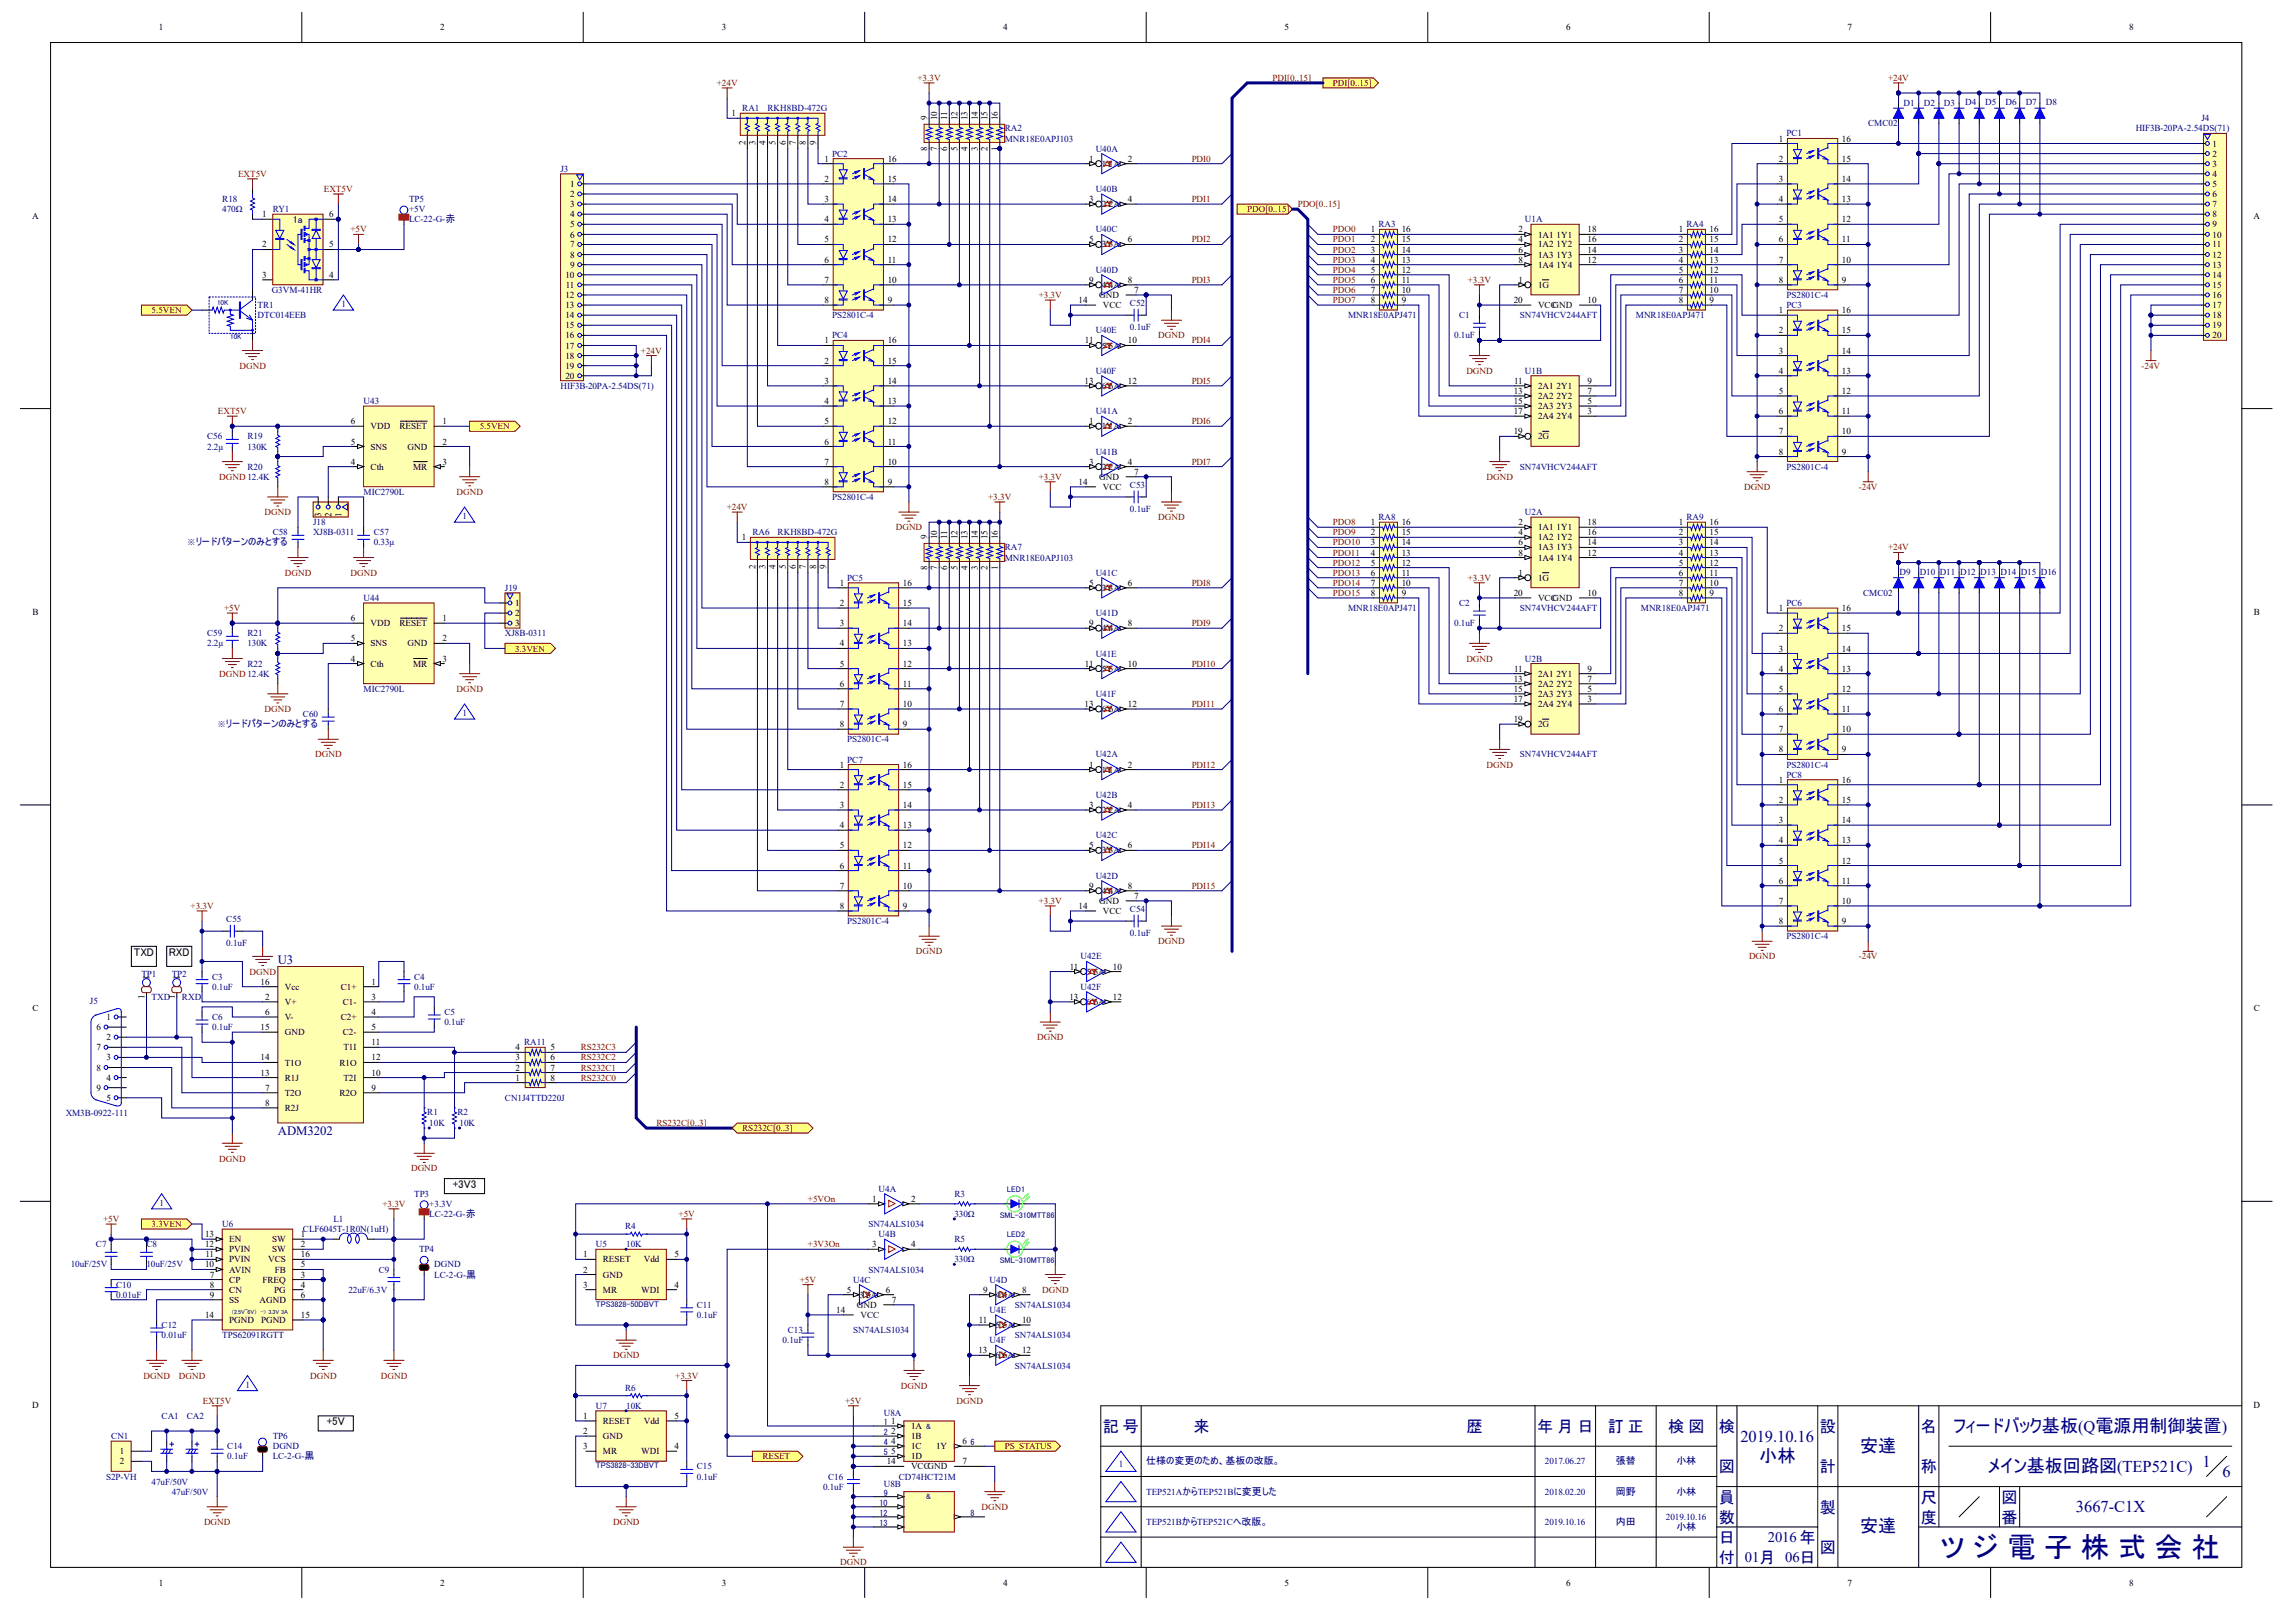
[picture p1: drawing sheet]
<svg xmlns="http://www.w3.org/2000/svg" width="584mm" height="410mm" viewBox="0 0 584 410" stroke-linecap="round" stroke-linejoin="round" font-family="sans-serif">
<defs><g id="words">
<text font-size="7.2" fill="#000080" x="493.6" y="396">ツ ジ 電 子 株 式 会 社</text>
<g font-size="4.6" fill="#000080">
<text x="497" y="364">フィードバック基板(Q電源用制御装置)</text>
<text x="447.6" y="371.7">小林</text>
<text x="473.2" y="369.2">安達</text>
<text x="505.7" y="374.3">メイン基板回路図(TEP521C)</text>
<text x="473.2" y="389.7">安達</text>
</g>
<g font-size="4.2" fill="#000080">
<text x="442.7" y="366.6">2019.10.16</text>
<text x="560.3" y="373">1</text>
<text x="565.4" y="375.6">6</text>
<text x="528.1" y="384.6">3667-C1X</text>
</g>
<g font-size="4.1" fill="#000080">
<text x="280.5" y="364.1">記 号</text>
<text x="303.7" y="364.1">来</text>
<text x="373" y="364.1">歴</text>
<text x="391" y="364.1">年 月 日</text>
<text x="409" y="364.1">訂 正</text>
<text x="424.4" y="364.1">検 図</text>
<text x="437.2" y="364.1">検</text>
<text x="462.9" y="364.1">設</text>
<text x="488.6" y="364.1">名</text>
<text x="437.2" y="374.4">図</text>
<text x="462.9" y="374.4">計</text>
<text x="488.6" y="374.4">称</text>
<text x="437.2" y="382.1">員</text>
<text x="488.6" y="382.1">尺</text>
<text x="509.2" y="382.1">図</text>
<text x="437.2" y="387.2">数</text>
<text x="462.9" y="384.6">製</text>
<text x="488.6" y="387.2">度</text>
<text x="509.2" y="387.2">番</text>
<text x="437.2" y="392.4">日</text>
<text x="462.9" y="394.9">図</text>
<text x="437.2" y="397.5">付</text>
</g>
<g font-size="3.7" fill="#000080">
<text x="449.7" y="392.1">2016年</text>
<text x="443.9" y="397.3">01月 06日</text>
</g>
<g font-size="3.3" fill="#000080">
<text x="70.7" y="245.1">U3</text>
<text x="70.7" y="288.7">ADM3202</text>
</g>
<g font-size="2.8">
<text x="34.1" y="243.1">TXD</text>
<text x="43" y="243.1">RXD</text>
<text x="115.2" y="302.1">+3V3</text>
<text x="83.1" y="362.5">+5V</text>
</g>
<text font-size="2.6" fill="#000080" x="74.5" y="56.7">1a</text>
<g font-size="2.5" fill="#000080">
<text x="291.6" y="372.4">仕様の変更のため、基板の改版。</text>
<text x="411.1" y="372.4">張替</text>
<text x="426.5" y="372.4">小林</text>
<text x="411.1" y="380.1">岡野</text>
<text x="426.5" y="380.1">小林</text>
<text x="411.1" y="387.8">内田</text>
<text x="426.5" y="389.1">小林</text>
</g>
<g font-size="2.3">
<text x="40.4" y="7.8">1</text>
<text x="112" y="7.8">2</text>
<text x="183.6" y="7.8">3</text>
<text x="255.2" y="7.8">4</text>
<text x="326.8" y="7.8">5</text>
<text x="398.4" y="7.8">6</text>
<text x="470" y="7.8">7</text>
<text x="541.6" y="7.8">8</text>
<text x="186.1" y="29.6">1</text>
<text x="190.9" y="31.9" transform="rotate(-90 190.9 31.9)">A</text>
<text x="191.2" y="30.8">X</text>
<text x="193.5" y="31.9" transform="rotate(-90 193.5 31.9)">B</text>
<text x="196.1" y="31.9" transform="rotate(-90 196.1 31.9)">C</text>
<text x="198.6" y="31.9" transform="rotate(-90 198.6 31.9)">D</text>
<text x="201.2" y="31.9" transform="rotate(-90 201.2 31.9)">E</text>
<text x="203.8" y="31.9" transform="rotate(-90 203.8 31.9)">F</text>
<text x="206.3" y="31.9" transform="rotate(-90 206.3 31.9)">G</text>
<text x="208.9" y="31.9" transform="rotate(-90 208.9 31.9)">H</text>
<text x="235.9" y="30.6" transform="rotate(-90 235.9 30.6)">9</text>
<text x="238.4" y="30.6" transform="rotate(-90 238.4 30.6)">10</text>
<text x="241" y="30.6" transform="rotate(-90 241 30.6)">11</text>
<text x="243.6" y="30.6" transform="rotate(-90 243.6 30.6)">12</text>
<text x="246.1" y="30.6" transform="rotate(-90 246.1 30.6)">13</text>
<text x="248.7" y="30.6" transform="rotate(-90 248.7 30.6)">14</text>
<text x="251.3" y="30.6" transform="rotate(-90 251.3 30.6)">15</text>
<text x="253.8" y="30.6" transform="rotate(-90 253.8 30.6)">16</text>
<text x="452.5" y="36">1</text>
<text x="468.6" y="36">16</text>
<text x="189.6" y="36.9" transform="rotate(-90 189.6 36.9)">2</text>
<text x="192.2" y="36.9" transform="rotate(-90 192.2 36.9)">3</text>
<text x="194.7" y="36.9" transform="rotate(-90 194.7 36.9)">4</text>
<text x="197.3" y="36.9" transform="rotate(-90 197.3 36.9)">5</text>
<text x="199.9" y="36.9" transform="rotate(-90 199.9 36.9)">6</text>
<text x="202.5" y="36.9" transform="rotate(-90 202.5 36.9)">7</text>
<text x="205" y="36.9" transform="rotate(-90 205 36.9)">8</text>
<text x="207.6" y="36.9" transform="rotate(-90 207.6 36.9)">9</text>
<text x="209.8" y="41.1">1</text>
<text x="225.8" y="41.1">16</text>
<text x="235.9" y="38.4" transform="rotate(-90 235.9 38.4)">8</text>
<text x="238.4" y="38.4" transform="rotate(-90 238.4 38.4)">7</text>
<text x="241" y="38.4" transform="rotate(-90 241 38.4)">6</text>
<text x="243.6" y="38.4" transform="rotate(-90 243.6 38.4)">5</text>
<text x="246.1" y="38.4" transform="rotate(-90 246.1 38.4)">4</text>
<text x="248.7" y="38.4" transform="rotate(-90 248.7 38.4)">3</text>
<text x="251.3" y="38.4" transform="rotate(-90 251.3 38.4)">2</text>
<text x="253.8" y="38.4" transform="rotate(-90 253.8 38.4)">1</text>
<text x="277.1" y="41.1">1</text>
<text x="287" y="41.1">2</text>
<text x="452.5" y="41.1">2</text>
<text x="468.6" y="41.1">15</text>
<text x="562.9" y="37.3">1</text>
<text x="562.9" y="39.8">2</text>
<text x="145" y="47.5">1</text>
<text x="209.8" y="46.3">2</text>
<text x="225.8" y="46.3">15</text>
<text x="280.3" y="42.4">1Y1A</text>
<text x="452.5" y="46.3">3</text>
<text x="468.6" y="46.3">14</text>
<text x="562.9" y="42.4">3</text>
<text x="562.9" y="47.5">5</text>
<text x="562.9" y="45">4</text>
<text x="145" y="52.7">3</text>
<text x="145" y="50.1">2</text>
<text x="209.8" y="51.4">3</text>
<text x="225.8" y="51.4">14</text>
<text x="277.1" y="51.4">3</text>
<text x="280.3" y="52.7">2Y2A</text>
<text x="287" y="51.4">4</text>
<text x="452.5" y="51.4">4</text>
<text x="468.6" y="51.4">13</text>
<text x="562.9" y="52.7">7</text>
<text x="562.9" y="50.1">6</text>
<text x="8.2" y="55.6">A</text>
<text x="66.7" y="55.2">1</text>
<text x="83.8" y="55.2">6</text>
<text x="145" y="57.8">5</text>
<text x="145" y="55.2">4</text>
<text x="209.8" y="56.5">4</text>
<text x="225.8" y="56.5">13</text>
<text x="348.8" y="59.1">1</text>
<text x="356.6" y="59.1">16</text>
<text x="386.3" y="59.1">2</text>
<text x="403.9" y="59.1">18</text>
<text x="427.1" y="59.1">1</text>
<text x="434.9" y="59.1">16</text>
<text x="452.5" y="56.5">5</text>
<text x="468.6" y="56.5">12</text>
<text x="562.9" y="57.8">9</text>
<text x="562.9" y="55.2">8</text>
<text x="573.3" y="55.6">A</text>
<text x="66.7" y="62.9">2</text>
<text x="83.8" y="62.9">5</text>
<text x="145" y="62.9">7</text>
<text x="145" y="60.4">6</text>
<text x="145" y="65.5">8</text>
<text x="209.8" y="61.7">5</text>
<text x="225.8" y="61.7">12</text>
<text x="277.1" y="61.7">5</text>
<text x="280.3" y="62.9">3Y3A</text>
<text x="287" y="61.7">6</text>
<text x="348.8" y="64.2">3</text>
<text x="348.8" y="61.7">2</text>
<text x="356.6" y="61.7">15</text>
<text x="356.6" y="64.2">14</text>
<text x="386.3" y="61.7">4</text>
<text x="386.3" y="64.2">6</text>
<text x="391.3" y="60.4">1A1</text>
<text x="391.3" y="62.9">1A2</text>
<text x="391.3" y="65.5">1A3</text>
<text x="396" y="60.4">1Y1</text>
<text x="396" y="62.9">1Y2</text>
<text x="396" y="65.5">1Y3</text>
<text x="403.9" y="61.7">16</text>
<text x="403.9" y="64.2">14</text>
<text x="427.1" y="64.2">3</text>
<text x="427.1" y="61.7">2</text>
<text x="434.9" y="61.7">15</text>
<text x="434.9" y="64.2">14</text>
<text x="452.5" y="61.7">6</text>
<text x="468.6" y="61.7">11</text>
<text x="562.9" y="62.9">11</text>
<text x="562.9" y="60.4">10</text>
<text x="562.9" y="65.5">12</text>
<text x="66.7" y="70.7">3</text>
<text x="83.8" y="70.7">4</text>
<text x="143.9" y="70.7">10</text>
<text x="145" y="68.1">9</text>
<text x="209.8" y="66.8">6</text>
<text x="209.8" y="71.9">7</text>
<text x="225.8" y="66.8">11</text>
<text x="225.8" y="71.9">10</text>
<text x="277.1" y="71.9">9</text>
<text x="287" y="71.9">8</text>
<text x="348.8" y="71.9">6</text>
<text x="348.8" y="69.4">5</text>
<text x="348.8" y="66.8">4</text>
<text x="356.6" y="66.8">13</text>
<text x="356.6" y="69.4">12</text>
<text x="356.6" y="71.9">11</text>
<text x="386.3" y="66.8">8</text>
<text x="386.3" y="71.9">1</text>
<text x="391.3" y="68.1">1A4</text>
<text x="396" y="68.1">1Y4</text>
<text x="403.9" y="66.8">12</text>
<text x="427.1" y="71.9">6</text>
<text x="427.1" y="69.4">5</text>
<text x="427.1" y="66.8">4</text>
<text x="434.9" y="66.8">13</text>
<text x="434.9" y="69.4">12</text>
<text x="434.9" y="71.9">11</text>
<text x="452.5" y="66.8">7</text>
<text x="452.5" y="71.9">8</text>
<text x="468.6" y="71.9">9</text>
<text x="468.6" y="66.8">10</text>
<text x="562.9" y="68.1">13</text>
<text x="562.9" y="70.7">14</text>
<text x="143.9" y="75.8">12</text>
<text x="143.9" y="73.2">11</text>
<text x="209.8" y="77.1">8</text>
<text x="225.8" y="77.1">9</text>
<text x="274.4" y="77.1">14</text>
<text x="279.6" y="75.8">GND</text>
<text x="280.3" y="73.2">4Y4A</text>
<text x="288.5" y="74.5">7</text>
<text x="348.8" y="77.1">8</text>
<text x="348.8" y="74.5">7</text>
<text x="356.6" y="74.5">10</text>
<text x="356.6" y="77.1">9</text>
<text x="385.1" y="77.1">20</text>
<text x="391.3" y="73.2">1G</text>
<text x="403.9" y="77.1">10</text>
<text x="427.1" y="77.1">8</text>
<text x="427.1" y="74.5">7</text>
<text x="434.9" y="74.5">10</text>
<text x="434.9" y="77.1">9</text>
<text x="562.9" y="73.2">15</text>
<text x="562.9" y="75.8">16</text>
<text x="143.9" y="78.4">13</text>
<text x="143.9" y="83.5">15</text>
<text x="143.9" y="80.9">14</text>
<text x="280.5" y="78.4">VCC</text>
<text x="391.3" y="78.4">VCC</text>
<text x="395" y="78.4">GND</text>
<text x="452.5" y="79.6">1</text>
<text x="468.6" y="79.6">16</text>
<text x="562.9" y="78.4">17</text>
<text x="562.9" y="83.5">19</text>
<text x="562.9" y="80.9">18</text>
<text x="143.9" y="88.6">17</text>
<text x="143.9" y="86.1">16</text>
<text x="209.8" y="87.3">1</text>
<text x="225.8" y="87.3">16</text>
<text x="276" y="87.3">11</text>
<text x="280.3" y="88.6">5Y5A</text>
<text x="287" y="87.3">10</text>
<text x="452.5" y="84.8">2</text>
<text x="452.5" y="89.9">3</text>
<text x="468.6" y="84.8">15</text>
<text x="468.6" y="89.9">14</text>
<text x="562.9" y="86.1">20</text>
<text x="143.9" y="93.8">19</text>
<text x="143.9" y="91.2">18</text>
<text x="209.8" y="92.5">2</text>
<text x="225.8" y="92.5">15</text>
<text x="452.5" y="95.1">4</text>
<text x="468.6" y="95.1">13</text>
<text x="143.9" y="96.3">20</text>
<text x="209.8" y="97.6">3</text>
<text x="225.8" y="97.6">14</text>
<text x="275.9" y="97.6">13</text>
<text x="280.3" y="98.9">6Y6A</text>
<text x="287" y="97.6">12</text>
<text x="385.1" y="100.2">13</text>
<text x="385.2" y="97.6">11</text>
<text x="391.3" y="98.9">2A1</text>
<text x="391.3" y="101.5">2A2</text>
<text x="396" y="98.9">2Y1</text>
<text x="396" y="101.5">2Y2</text>
<text x="403.9" y="97.6">9</text>
<text x="403.9" y="100.2">7</text>
<text x="452.5" y="100.2">5</text>
<text x="468.6" y="100.2">12</text>
<text x="89.3" y="107.9">6</text>
<text x="112.6" y="107.9">1</text>
<text x="209.8" y="102.8">4</text>
<text x="209.8" y="107.9">5</text>
<text x="225.8" y="102.8">13</text>
<text x="225.8" y="107.9">12</text>
<text x="277.1" y="107.9">1</text>
<text x="287" y="107.9">2</text>
<text x="385.1" y="102.8">15</text>
<text x="385.1" y="105.3">17</text>
<text x="391.3" y="104">2A3</text>
<text x="391.3" y="106.6">2A4</text>
<text x="396" y="104">2Y3</text>
<text x="396" y="106.6">2Y4</text>
<text x="403.9" y="102.8">5</text>
<text x="403.9" y="105.3">3</text>
<text x="452.5" y="105.3">6</text>
<text x="468.6" y="105.3">11</text>
<text x="89.3" y="113">5</text>
<text x="94.3" y="109.2">VDD</text>
<text x="101.6" y="109.2">RESET</text>
<text x="112.6" y="113">2</text>
<text x="209.8" y="113">6</text>
<text x="225.8" y="113">11</text>
<text x="280.3" y="109.2">1Y1A</text>
<text x="385.1" y="110.5">19</text>
<text x="391.3" y="111.7">2G</text>
<text x="452.5" y="110.5">7</text>
<text x="468.6" y="110.5">10</text>
<text x="89.3" y="118.2">4</text>
<text x="94.3" y="114.3">SNS</text>
<text x="94.3" y="119.5">Cth</text>
<text x="103.7" y="114.3">GND</text>
<text x="105.1" y="119.5">MR</text>
<text x="112.6" y="118.2">3</text>
<text x="209.8" y="118.2">7</text>
<text x="225.8" y="118.2">10</text>
<text x="277.1" y="118.2">3</text>
<text x="280.3" y="119.5">2Y2A</text>
<text x="287" y="118.2">4</text>
<text x="452.5" y="115.6">8</text>
<text x="468.6" y="115.6">9</text>
<text x="209.8" y="123.3">8</text>
<text x="225.8" y="123.3">9</text>
<text x="274.4" y="123.3">14</text>
<text x="279.6" y="122">GND</text>
<text x="280.5" y="124.6">VCC</text>
<text x="288.5" y="120.7">7</text>
<text x="81.7" y="131.4" transform="rotate(-90 81.7 131.4)">3</text>
<text x="84.3" y="131.4" transform="rotate(-90 84.3 131.4)">2</text>
<text x="86.9" y="131.4" transform="rotate(-90 86.9 131.4)">1</text>
<text x="188.7" y="137.4">1</text>
<text x="235.9" y="137.1" transform="rotate(-90 235.9 137.1)">9</text>
<text x="238.4" y="137.1" transform="rotate(-90 238.4 137.1)">10</text>
<text x="241" y="137.1" transform="rotate(-90 241 137.1)">11</text>
<text x="243.6" y="137.1" transform="rotate(-90 243.6 137.1)">12</text>
<text x="246.1" y="137.1" transform="rotate(-90 246.1 137.1)">13</text>
<text x="248.7" y="137.1" transform="rotate(-90 248.7 137.1)">14</text>
<text x="251.3" y="137.1" transform="rotate(-90 251.3 137.1)">15</text>
<text x="253.8" y="137.1" transform="rotate(-90 253.8 137.1)">16</text>
<text x="348.8" y="136.1">2</text>
<text x="348.8" y="133.6">1</text>
<text x="356.6" y="133.6">16</text>
<text x="356.6" y="136.1">15</text>
<text x="386.3" y="133.6">2</text>
<text x="386.3" y="136.1">4</text>
<text x="391.3" y="134.9">1A1</text>
<text x="391.3" y="137.4">1A2</text>
<text x="396" y="134.9">1Y1</text>
<text x="396" y="137.4">1Y2</text>
<text x="403.9" y="133.6">18</text>
<text x="403.9" y="136.1">16</text>
<text x="427.1" y="136.1">2</text>
<text x="427.1" y="133.6">1</text>
<text x="434.9" y="133.6">16</text>
<text x="434.9" y="136.1">15</text>
<text x="193.5" y="139.7" transform="rotate(-90 193.5 139.7)">A</text>
<text x="193.7" y="138.7">X</text>
<text x="196.1" y="139.7" transform="rotate(-90 196.1 139.7)">B</text>
<text x="198.6" y="139.7" transform="rotate(-90 198.6 139.7)">C</text>
<text x="201.2" y="139.7" transform="rotate(-90 201.2 139.7)">D</text>
<text x="203.8" y="139.7" transform="rotate(-90 203.8 139.7)">E</text>
<text x="206.3" y="139.7" transform="rotate(-90 206.3 139.7)">F</text>
<text x="208.9" y="139.7" transform="rotate(-90 208.9 139.7)">G</text>
<text x="211.5" y="139.7" transform="rotate(-90 211.5 139.7)">H</text>
<text x="348.8" y="143.9">5</text>
<text x="348.8" y="141.3">4</text>
<text x="348.8" y="138.7">3</text>
<text x="356.6" y="138.7">14</text>
<text x="356.6" y="141.3">13</text>
<text x="356.6" y="143.9">12</text>
<text x="386.3" y="138.7">6</text>
<text x="386.3" y="141.3">8</text>
<text x="391.3" y="140">1A3</text>
<text x="391.3" y="142.6">1A4</text>
<text x="396" y="140">1Y3</text>
<text x="396" y="142.6">1Y4</text>
<text x="403.9" y="138.7">14</text>
<text x="403.9" y="141.3">12</text>
<text x="427.1" y="143.9">5</text>
<text x="427.1" y="141.3">4</text>
<text x="427.1" y="138.7">3</text>
<text x="434.9" y="138.7">14</text>
<text x="434.9" y="141.3">13</text>
<text x="434.9" y="143.9">12</text>
<text x="192.2" y="144.8" transform="rotate(-90 192.2 144.8)">2</text>
<text x="194.7" y="144.8" transform="rotate(-90 194.7 144.8)">3</text>
<text x="197.3" y="144.8" transform="rotate(-90 197.3 144.8)">4</text>
<text x="199.9" y="144.8" transform="rotate(-90 199.9 144.8)">5</text>
<text x="202.5" y="144.8" transform="rotate(-90 202.5 144.8)">6</text>
<text x="205" y="144.8" transform="rotate(-90 205 144.8)">7</text>
<text x="207.6" y="144.8" transform="rotate(-90 207.6 144.8)">8</text>
<text x="210.2" y="144.8" transform="rotate(-90 210.2 144.8)">9</text>
<text x="213.6" y="149">1</text>
<text x="229.7" y="149">16</text>
<text x="235.9" y="145" transform="rotate(-90 235.9 145)">8</text>
<text x="238.4" y="145" transform="rotate(-90 238.4 145)">7</text>
<text x="241" y="145" transform="rotate(-90 241 145)">6</text>
<text x="243.6" y="145" transform="rotate(-90 243.6 145)">5</text>
<text x="246.1" y="145" transform="rotate(-90 246.1 145)">4</text>
<text x="248.7" y="145" transform="rotate(-90 248.7 145)">3</text>
<text x="251.3" y="145" transform="rotate(-90 251.3 145)">2</text>
<text x="253.8" y="145" transform="rotate(-90 253.8 145)">1</text>
<text x="277.1" y="149">5</text>
<text x="287" y="149">6</text>
<text x="348.8" y="149">7</text>
<text x="348.8" y="146.4">6</text>
<text x="356.6" y="146.4">11</text>
<text x="356.6" y="149">10</text>
<text x="386.3" y="146.4">1</text>
<text x="391.3" y="147.7">1G</text>
<text x="427.1" y="149">7</text>
<text x="427.1" y="146.4">6</text>
<text x="434.9" y="146.4">11</text>
<text x="434.9" y="149">10</text>
<text x="131" y="154.1">1</text>
<text x="213.6" y="154.1">2</text>
<text x="229.7" y="154.1">15</text>
<text x="280.3" y="150.3">3Y3A</text>
<text x="348.8" y="151.6">8</text>
<text x="356.6" y="151.6">9</text>
<text x="385.1" y="151.6">20</text>
<text x="391.3" y="152.8">VCC</text>
<text x="395" y="152.8">GND</text>
<text x="403.9" y="151.6">10</text>
<text x="427.1" y="151.6">8</text>
<text x="434.9" y="151.6">9</text>
<text x="452.5" y="155.4">1</text>
<text x="468.6" y="155.4">16</text>
<text x="8.2" y="156.4">B</text>
<text x="89.3" y="158">6</text>
<text x="94.3" y="159.3">VDD</text>
<text x="101.6" y="159.3">RESET</text>
<text x="112.6" y="158">1</text>
<text x="131" y="156.7">2</text>
<text x="131" y="159.3">3</text>
<text x="213.6" y="159.3">3</text>
<text x="229.7" y="159.3">14</text>
<text x="277.1" y="159.3">9</text>
<text x="280.3" y="160.5">4Y4A</text>
<text x="287" y="159.3">8</text>
<text x="452.5" y="160.5">2</text>
<text x="468.6" y="160.5">15</text>
<text x="573.4" y="156.4">B</text>
<text x="89.3" y="163.1">5</text>
<text x="94.3" y="164.4">SNS</text>
<text x="103.7" y="164.4">GND</text>
<text x="112.6" y="163.1">2</text>
<text x="213.6" y="164.4">4</text>
<text x="229.7" y="164.4">13</text>
<text x="452.5" y="165.7">3</text>
<text x="468.6" y="165.7">14</text>
<text x="89.3" y="168.2">4</text>
<text x="94.3" y="169.5">Cth</text>
<text x="105.1" y="169.5">MR</text>
<text x="112.6" y="168.2">3</text>
<text x="213.6" y="169.5">5</text>
<text x="229.7" y="169.5">12</text>
<text x="276" y="169.5">11</text>
<text x="280.3" y="170.8">5Y5A</text>
<text x="287" y="169.5">10</text>
<text x="385.1" y="173.4">13</text>
<text x="385.2" y="170.8">11</text>
<text x="391.3" y="172.1">2A1</text>
<text x="396" y="172.1">2Y1</text>
<text x="403.9" y="170.8">9</text>
<text x="403.9" y="173.4">7</text>
<text x="452.5" y="170.8">4</text>
<text x="468.6" y="170.8">13</text>
<text x="213.6" y="174.6">6</text>
<text x="213.6" y="179.8">7</text>
<text x="229.7" y="174.6">11</text>
<text x="229.7" y="179.8">10</text>
<text x="275.9" y="179.8">13</text>
<text x="287" y="179.8">12</text>
<text x="385.1" y="176">15</text>
<text x="385.1" y="178.5">17</text>
<text x="391.3" y="174.6">2A2</text>
<text x="391.3" y="177.2">2A3</text>
<text x="391.3" y="179.8">2A4</text>
<text x="396" y="174.6">2Y2</text>
<text x="396" y="177.2">2Y3</text>
<text x="396" y="179.8">2Y4</text>
<text x="403.9" y="176">5</text>
<text x="403.9" y="178.5">3</text>
<text x="452.5" y="176">5</text>
<text x="468.6" y="176">12</text>
<text x="213.6" y="184.9">8</text>
<text x="229.7" y="184.9">9</text>
<text x="280.3" y="181.1">6Y6A</text>
<text x="385.1" y="183.7">19</text>
<text x="391.3" y="184.9">2G</text>
<text x="452.5" y="181.1">6</text>
<text x="468.6" y="181.1">11</text>
<text x="452.5" y="186.2">7</text>
<text x="452.5" y="191.4">8</text>
<text x="468.6" y="191.4">9</text>
<text x="468.6" y="186.2">10</text>
<text x="213.6" y="195.2">1</text>
<text x="229.7" y="195.2">16</text>
<text x="277.1" y="195.2">1</text>
<text x="280.3" y="196.5">1Y1A</text>
<text x="287" y="195.2">2</text>
<text x="213.6" y="200.4">2</text>
<text x="229.7" y="200.4">15</text>
<text x="452.5" y="199">1</text>
<text x="468.6" y="199">16</text>
<text x="213.6" y="205.5">3</text>
<text x="229.7" y="205.5">14</text>
<text x="277.1" y="205.5">3</text>
<text x="280.3" y="206.7">2Y2A</text>
<text x="287" y="205.5">4</text>
<text x="452.5" y="204.2">2</text>
<text x="452.5" y="209.3">3</text>
<text x="468.6" y="204.2">15</text>
<text x="468.6" y="209.3">14</text>
<text x="213.6" y="210.6">4</text>
<text x="213.6" y="215.7">5</text>
<text x="229.7" y="210.6">13</text>
<text x="229.7" y="215.7">12</text>
<text x="277.1" y="215.7">5</text>
<text x="287" y="215.7">6</text>
<text x="452.5" y="214.5">4</text>
<text x="468.6" y="214.5">13</text>
<text x="213.6" y="220.9">6</text>
<text x="229.7" y="220.9">11</text>
<text x="280.3" y="217">3Y3A</text>
<text x="452.5" y="219.6">5</text>
<text x="468.6" y="219.6">12</text>
<text x="213.6" y="226">7</text>
<text x="229.7" y="226">10</text>
<text x="277.1" y="226">9</text>
<text x="280.3" y="227.3">4Y4A</text>
<text x="287" y="226">8</text>
<text x="452.5" y="224.8">6</text>
<text x="468.6" y="224.8">11</text>
<text x="213.6" y="231.1">8</text>
<text x="229.7" y="231.1">9</text>
<text x="274.4" y="231.1">14</text>
<text x="279.6" y="229.9">GND</text>
<text x="280.5" y="232.5">VCC</text>
<text x="288.5" y="228.6">7</text>
<text x="452.5" y="229.9">7</text>
<text x="468.6" y="229.9">10</text>
<text x="452.5" y="235">8</text>
<text x="468.6" y="235">9</text>
<text x="38.1" y="249.1" transform="rotate(-90 38.1 249.1)">1</text>
<text x="45.8" y="249.1" transform="rotate(-90 45.8 249.1)">1</text>
<text x="66.3" y="250.4">16</text>
<text x="72.5" y="251.7">Vcc</text>
<text x="86.7" y="251.7">C1+</text>
<text x="94.5" y="250.4">1</text>
<text x="272.2" y="246.6">11</text>
<text x="276.4" y="247.8">5Y5A</text>
<text x="283.1" y="246.6">10</text>
<text x="8.2" y="257.1">C</text>
<text x="36.8" y="254.1" transform="rotate(-90 36.8 254.1)">1</text>
<text x="44.5" y="254.1" transform="rotate(-90 44.5 254.1)">1</text>
<text x="67.5" y="254.3">2</text>
<text x="72.5" y="255.5">V+</text>
<text x="87.2" y="255.5">C1-</text>
<text x="94.5" y="254.3">3</text>
<text x="272.1" y="254.3">13</text>
<text x="276.4" y="255.5">6Y6A</text>
<text x="283.1" y="254.3">12</text>
<text x="573.4" y="257.1">C</text>
<text x="24.5" y="262">6</text>
<text x="27.1" y="259.4">1</text>
<text x="66.3" y="262">15</text>
<text x="67.5" y="258.1">6</text>
<text x="72.5" y="259.4">V-</text>
<text x="72.5" y="263.3">GND</text>
<text x="86.7" y="259.4">C2+</text>
<text x="87.2" y="263.3">C2-</text>
<text x="94.5" y="258.1">4</text>
<text x="94.5" y="262">5</text>
<text x="24.5" y="267.1">7</text>
<text x="27.1" y="264.5">2</text>
<text x="27.1" y="269.7">3</text>
<text x="66.3" y="269.7">14</text>
<text x="87.3" y="267.1">T1I</text>
<text x="94.5" y="265.8">11</text>
<text x="94.5" y="269.7">12</text>
<text x="131.2" y="267.1">4</text>
<text x="131.2" y="269.7">3</text>
<text x="140" y="269.7">6</text>
<text x="140" y="267.1">5</text>
<text x="24.5" y="272.2">8</text>
<text x="27.1" y="274.8">4</text>
<text x="66.3" y="273.5">13</text>
<text x="72.5" y="271">T1O</text>
<text x="72.5" y="274.8">R1J</text>
<text x="86.3" y="271">R1O</text>
<text x="87.3" y="274.8">T2I</text>
<text x="94.5" y="273.5">10</text>
<text x="131.2" y="272.2">2</text>
<text x="131.2" y="274.8">1</text>
<text x="140" y="274.8">8</text>
<text x="140" y="272.2">7</text>
<text x="24.5" y="277.4">9</text>
<text x="27.1" y="279.9">5</text>
<text x="67.5" y="277.4">7</text>
<text x="67.5" y="281.2">8</text>
<text x="72.5" y="278.7">T2O</text>
<text x="86.3" y="278.7">R2O</text>
<text x="94.5" y="277.4">9</text>
<text x="72.5" y="282.5">R2J</text>
<text x="221.9" y="305.6">1</text>
<text x="231.8" y="305.6">2</text>
<text x="52.2" y="317.2">12</text>
<text x="52.2" y="314.6">13</text>
<text x="58.3" y="315.9">EN</text>
<text x="69.2" y="315.9">SW</text>
<text x="76.6" y="314.6">1</text>
<text x="76.6" y="317.2">2</text>
<text x="221.9" y="317.2">3</text>
<text x="231.8" y="317.2">4</text>
<text x="52.2" y="322.3">10</text>
<text x="52.2" y="319.8">11</text>
<text x="58.3" y="323.6">AVIN</text>
<text x="58.3" y="321">PVIN</text>
<text x="58.3" y="318.5">PVIN</text>
<text x="68.2" y="321">VCS</text>
<text x="69.2" y="318.5">SW</text>
<text x="69.9" y="323.6">FB</text>
<text x="76.6" y="322.3">5</text>
<text x="76.6" y="319.8">16</text>
<text x="148.4" y="319.8">1</text>
<text x="148.4" y="323.6">2</text>
<text x="153.4" y="321">RESET</text>
<text x="163.8" y="321">Vdd</text>
<text x="171.6" y="319.8">5</text>
<text x="53.3" y="327.5">8</text>
<text x="53.3" y="324.9">7</text>
<text x="58.3" y="328.7">CN</text>
<text x="58.3" y="326.2">CP</text>
<text x="66.8" y="326.2">FREQ</text>
<text x="69.8" y="328.7">PG</text>
<text x="76.6" y="327.5">4</text>
<text x="76.6" y="324.9">3</text>
<text x="148.4" y="327.5">3</text>
<text x="153.4" y="328.7">MR</text>
<text x="153.4" y="324.9">GND</text>
<text x="163.1" y="328.7">WDI</text>
<text x="171.6" y="327.5">4</text>
<text x="215.4" y="328.7">5</text>
<text x="225.3" y="328.7">6</text>
<text x="250.1" y="328.7">9</text>
<text x="260" y="328.7">8</text>
<text x="52.2" y="335.2">14</text>
<text x="53.3" y="330">9</text>
<text x="58.3" y="331.3">SS</text>
<text x="66" y="331.3">AGND</text>
<text x="76.6" y="330">6</text>
<text x="76.6" y="335.2">15</text>
<text x="212.7" y="333.9">14</text>
<text x="218" y="332.6">GND</text>
<text x="218.6" y="330">3Y</text>
<text x="218.9" y="335.2">VCC</text>
<text x="220.4" y="330">3A</text>
<text x="226.9" y="331.3">7</text>
<text x="253.3" y="330">4Y4A</text>
<text x="58.3" y="336.4">PGND</text>
<text x="66.4" y="336.4">PGND</text>
<text x="249" y="336.4">11</text>
<text x="253.3" y="337.7">5Y5A</text>
<text x="260" y="336.4">10</text>
<text x="248.9" y="344.2">13</text>
<text x="253.3" y="345.4">6Y6A</text>
<text x="260" y="344.2">12</text>
<text x="8.2" y="358">D</text>
<text x="573.3" y="358">D</text>
<text x="148.4" y="360.8">1</text>
<text x="148.4" y="364.7">2</text>
<text x="153.4" y="362.1">RESET</text>
<text x="153.4" y="366">GND</text>
<text x="163.8" y="362.1">Vdd</text>
<text x="171.6" y="360.8">5</text>
<text x="226.7" y="362.1">1</text>
<text x="226.7" y="364.7">2</text>
<text x="231.8" y="363.4">1A</text>
<text x="231.8" y="366">1B</text>
<text x="30.5" y="369.8">1</text>
<text x="148.4" y="368.6">3</text>
<text x="153.4" y="369.8">MR</text>
<text x="163.1" y="369.8">WDI</text>
<text x="171.6" y="368.6">4</text>
<text x="226.7" y="367.3">4</text>
<text x="226.7" y="369.8">5</text>
<text x="231.8" y="368.6">1C</text>
<text x="231.8" y="371.1">1D</text>
<text x="238.1" y="368.6">1Y</text>
<text x="244.8" y="367.3">6</text>
<text x="30.5" y="372.4">2</text>
<text x="225.6" y="372.4">14</text>
<text x="231.8" y="373.7">VCCGND</text>
<text x="244.8" y="372.4">7</text>
<text x="40.4" y="403.2">1</text>
<text x="112" y="403.2">2</text>
<text x="183.6" y="403.2">3</text>
<text x="255.2" y="403.2">4</text>
<text x="326.8" y="403.2">5</text>
<text x="398.4" y="403.2">6</text>
<text x="470" y="403.2">7</text>
<text x="541.6" y="403.2">8</text>
</g>
<g font-size="2.3" fill="#800000">
<text x="182.4" y="21.9">+24V</text>
<text x="233.4" y="20.6">+3.3V</text>
<text x="323.7" y="20.6">PDI[0..15]</text>
<text x="339.1" y="21.9">PDI[0..15]</text>
<text x="480.3" y="20.6">+24V</text>
<text x="303.2" y="41.1">PDI0</text>
<text x="60.6" y="45">EXT5V</text>
<text x="82.4" y="48.8">EXT5V</text>
<text x="303.2" y="51.4">PDI1</text>
<text x="317.3" y="54">PDO[0..15]</text>
<text x="330.1" y="52.7">PDO[0..15]</text>
<text x="89.2" y="59.1">+5V</text>
<text x="339.1" y="59.1">PDO0</text>
<text x="303.2" y="61.7">PDI2</text>
<text x="339.1" y="61.7">PDO1</text>
<text x="339.1" y="64.2">PDO2</text>
<text x="303.2" y="71.9">PDI3</text>
<text x="339.1" y="66.8">PDO3</text>
<text x="339.1" y="69.4">PDO4</text>
<text x="339.1" y="71.9">PDO5</text>
<text x="373.4" y="71.9">+3.3V</text>
<text x="264.2" y="75.8">+3.3V</text>
<text x="339.1" y="74.5">PDO6</text>
<text x="339.1" y="77.1">PDO7</text>
<text x="38.6" y="79.6">5.5VEN</text>
<text x="163.1" y="89.9">+24V</text>
<text x="294.7" y="86.1">DGND</text>
<text x="303.2" y="87.3">PDI4</text>
<text x="60.9" y="93.8">DGND</text>
<text x="373" y="95.1">DGND</text>
<text x="544.8" y="93.8">-24V</text>
<text x="303.2" y="97.6">PDI5</text>
<text x="55.5" y="105.3">EXT5V</text>
<text x="303.2" y="107.9">PDI6</text>
<text x="122" y="109.2">5.5VEN</text>
<text x="303.2" y="118.2">PDI7</text>
<text x="55.8" y="122">DGND 12.4K</text>
<text x="116.1" y="125.9">DGND</text>
<text x="264.2" y="122">+3.3V</text>
<text x="378.2" y="122">DGND</text>
<text x="443.7" y="124.6">DGND</text>
<text x="472.9" y="124.6">-24V</text>
<text x="67.3" y="131">DGND</text>
<text x="184.9" y="129.7">+24V</text>
<text x="251.4" y="127.2">+3.3V</text>
<text x="227.9" y="134.9">DGND</text>
<text x="294.7" y="132.3">DGND</text>
<text x="339.1" y="133.6">PDO8</text>
<text x="339.1" y="136.1">PDO9</text>
<text x="339.1" y="138.7">PDO10</text>
<text x="339.1" y="141.3">PDO11</text>
<text x="339.1" y="143.9">PDO12</text>
<text x="480.3" y="140">+24V</text>
<text x="72.5" y="146.4">DGND</text>
<text x="89.2" y="146.4">DGND</text>
<text x="303.2" y="149">PDI8</text>
<text x="339.1" y="146.4">PDO13</text>
<text x="339.1" y="149">PDO14</text>
<text x="373.4" y="147.7">+3.3V</text>
<text x="57" y="155.4">+5V</text>
<text x="339.1" y="151.6">PDO15</text>
<text x="303.2" y="159.3">PDI9</text>
<text x="131" y="165.7">3.3VEN</text>
<text x="55.8" y="172.1">DGND 12.4K</text>
<text x="303.2" y="169.5">PDI10</text>
<text x="373" y="168.2">DGND</text>
<text x="116.1" y="176">DGND</text>
<text x="303.2" y="179.8">PDI11</text>
<text x="67.3" y="181.1">DGND</text>
<text x="80.2" y="192.6">DGND</text>
<text x="303.2" y="195.2">PDI12</text>
<text x="378.2" y="195.2">DGND</text>
<text x="303.2" y="205.5">PDI13</text>
<text x="303.2" y="215.7">PDI14</text>
<text x="303.2" y="226">PDI15</text>
<text x="48.5" y="231.1">+3.3V</text>
<text x="264.2" y="229.9">+3.3V</text>
<text x="233" y="242.7">DGND</text>
<text x="294.7" y="240.1">DGND</text>
<text x="444.9" y="244">DGND</text>
<text x="472.9" y="244">-24V</text>
<text x="63.4" y="247.8">DGND</text>
<text x="147.8" y="267.1">RS232C3</text>
<text x="147.8" y="269.7">RS232C2</text>
<text x="263.8" y="264.5">DGND</text>
<text x="147.8" y="272.2">RS232C1</text>
<text x="147.8" y="274.8">RS232C0</text>
<text x="167" y="286.4">RS232C[0..3]</text>
<text x="188.8" y="287.6">RS232C[0..3]</text>
<text x="55.8" y="295.4">DGND</text>
<text x="104.6" y="297.9">DGND</text>
<text x="205.5" y="305.6">+5VOn</text>
<text x="26.2" y="310.8">+5V</text>
<text x="97.3" y="306.9">+3.3V</text>
<text x="172.6" y="309.5">+5V</text>
<text x="38.6" y="312">3.3VEN</text>
<text x="205.5" y="317.2">+3V3On</text>
<text x="203.5" y="326.2">+5V</text>
<text x="265.1" y="328.7">DGND</text>
<text x="156" y="345.4">DGND</text>
<text x="36.5" y="350.6">DGND</text>
<text x="45.5" y="350.6">DGND</text>
<text x="78.9" y="350.6">DGND</text>
<text x="96.9" y="350.6">DGND</text>
<text x="171.8" y="350.6">+3.3V</text>
<text x="229.2" y="353.1">DGND</text>
<text x="51.6" y="357">EXT5V</text>
<text x="215" y="357">+5V</text>
<text x="243.3" y="357">DGND</text>
<text x="194" y="371.1">RESET</text>
<text x="255.6" y="368.6">PS_STATUS</text>
<text x="249.7" y="384">DGND</text>
<text x="51.9" y="387.8">DGND</text>
<text x="156" y="387.8">DGND</text>
<text x="213.7" y="398.1">DGND</text>
</g>
<g font-size="2.3" fill="#000080">
<text x="188.8" y="28.3">RA1</text>
<text x="195.3" y="28.3">RKH8BD-472G</text>
<text x="484.3" y="27">D1</text>
<text x="489.4" y="27">D2</text>
<text x="494.5" y="27">D3</text>
<text x="499.9" y="26.7">D4</text>
<text x="505.1" y="26.7">D5</text>
<text x="510.2" y="26.7">D6</text>
<text x="515.3" y="26.7">D7</text>
<text x="520.5" y="26.7">D8</text>
<text x="255.6" y="36">MNR18E0APJ103</text>
<text x="255.6" y="33.4">RA2</text>
<text x="454.5" y="34.7">PC1</text>
<text x="475.3" y="32.2">CMC02</text>
<text x="543.3" y="33.4">HIF3B-20PA-2.54DS(71)</text>
<text x="560" y="30.8">J4</text>
<text x="211.7" y="39.8">PC2</text>
<text x="278.8" y="38.6">U40A</text>
<text x="142.6" y="43.7">J3</text>
<text x="56.6" y="51.4">R18</text>
<text x="56.6" y="54">470Ω</text>
<text x="69.4" y="54">RY1</text>
<text x="104.1" y="51.4">TP5</text>
<text x="104.1" y="54">+5V</text>
<text x="278.8" y="48.8">U40B</text>
<text x="104.1" y="56.5">LC-22-G-赤</text>
<text x="278.8" y="59.1">U40C</text>
<text x="350.7" y="57.8">RA3</text>
<text x="387.9" y="56.5">U1A</text>
<text x="429" y="57.8">RA4</text>
<text x="278.8" y="69.4">U40D</text>
<text x="69.1" y="74.5">G3VM-41HR</text>
<text x="287.5" y="77.9">C52</text>
<text x="454.5" y="75.8">PS2801C-4</text>
<text x="65.5" y="78.4">TR1</text>
<text x="65.5" y="80.9">DTC014EEB</text>
<text x="86.8" y="78.1">1</text>
<text x="211.7" y="80.9">PS2801C-4</text>
<text x="287.5" y="84">0.1uF</text>
<text x="343" y="80.9">MNR18E0APJ471</text>
<text x="371.2" y="80.9">C1</text>
<text x="386.7" y="80.9">SN74VHCV244AFT</text>
<text x="416.2" y="80.9">MNR18E0APJ471</text>
<text x="454.5" y="78.4">PC3</text>
<text x="211.7" y="86.1">PC4</text>
<text x="278.8" y="84.8">U40E</text>
<text x="370" y="86.1">0.1uF</text>
<text x="278.8" y="95.1">U40F</text>
<text x="387.9" y="95.1">U1B</text>
<text x="142.6" y="98.9">HIF3B-20PA-2.54DS(71)</text>
<text x="92.5" y="102.8">U43</text>
<text x="278.8" y="105.3">U41A</text>
<text x="52.7" y="111.7">C56</text>
<text x="62.9" y="111.7">R19</text>
<text x="52.7" y="114.3">2.2μ</text>
<text x="62.9" y="114.3">130K</text>
<text x="62.9" y="119.5">R20</text>
<text x="278.8" y="115.6">U41B</text>
<text x="386.7" y="119.5">SN74VHCV244AFT</text>
<text x="454.5" y="119.5">PS2801C-4</text>
<text x="92.5" y="125.9">MIC2790L</text>
<text x="287.5" y="124.1">C53</text>
<text x="211.7" y="127.2">PS2801C-4</text>
<text x="287.5" y="130.3">0.1uF</text>
<text x="387.9" y="131">U2A</text>
<text x="69.4" y="136.1">C58</text>
<text x="79.6" y="133.6">J18</text>
<text x="79.6" y="136.1">XJ8B-0311</text>
<text x="95.1" y="136.1">C57</text>
<text x="117.7" y="132">1</text>
<text x="191.4" y="136.1">RA6</text>
<text x="197.8" y="136.1">RKH8BD-472G</text>
<text x="350.7" y="132.3">RA8</text>
<text x="429" y="132.3">RA9</text>
<text x="47.5" y="138.7">※リードパターンのみとする</text>
<text x="95.1" y="138.7">0.33μ</text>
<text x="255.6" y="142.6">MNR18E0APJ103</text>
<text x="255.6" y="140">RA7</text>
<text x="215.6" y="147.7">PC5</text>
<text x="278.8" y="146.4">U41C</text>
<text x="483.2" y="146.1">D9</text>
<text x="488.4" y="146.1">D10 D11 D12 D13 D14 D15 D16</text>
<text x="92.5" y="152.8">U44</text>
<text x="128.5" y="150.3">J19</text>
<text x="343" y="155.4">MNR18E0APJ471</text>
<text x="371.2" y="154.1">C2</text>
<text x="386.7" y="155.4">SN74VHCV244AFT</text>
<text x="417.5" y="155.4">MNR18E0APJ471</text>
<text x="454.5" y="154.1">PC6</text>
<text x="474" y="151.6">CMC02</text>
<text x="52.7" y="161.8">C59</text>
<text x="62.9" y="161.8">R21</text>
<text x="128.5" y="161.8">XJ8B-0311</text>
<text x="278.8" y="156.7">U41D</text>
<text x="370" y="159.3">0.1uF</text>
<text x="52.7" y="164.4">2.2μ</text>
<text x="62.9" y="164.4">130K</text>
<text x="278.8" y="167">U41E</text>
<text x="62.9" y="169.5">R22</text>
<text x="387.9" y="168.2">U2B</text>
<text x="92.5" y="176">MIC2790L</text>
<text x="278.8" y="177.2">U41F</text>
<text x="55.2" y="184.9">※リードパターンのみとする</text>
<text x="77.1" y="182.3">C60</text>
<text x="117.7" y="182.1">1</text>
<text x="215.6" y="188.8">PS2801C-4</text>
<text x="215.6" y="193.9">PC7</text>
<text x="278.8" y="192.6">U42A</text>
<text x="386.7" y="192.6">SN74VHCV244AFT</text>
<text x="454.5" y="195.2">PS2801C-4</text>
<text x="454.5" y="197.8">PC8</text>
<text x="278.8" y="202.9">U42B</text>
<text x="278.8" y="213.2">U42C</text>
<text x="278.8" y="223.4">U42D</text>
<text x="287.5" y="231.9">C54</text>
<text x="57.6" y="234.5">C55</text>
<text x="215.6" y="235">PS2801C-4</text>
<text x="287.5" y="238.1">0.1uF</text>
<text x="454.5" y="238.9">PS2801C-4</text>
<text x="57.6" y="240.7">0.1uF</text>
<text x="274.9" y="244">U42E</text>
<text x="36" y="248.4">TP1</text>
<text x="43.7" y="248.4">TP2</text>
<text x="54" y="251.7">0.1uF</text>
<text x="54" y="249.2">C3</text>
<text x="105.4" y="251.7">0.1uF</text>
<text x="105.4" y="249.2">C4</text>
<text x="274.9" y="251.7">U42F</text>
<text x="22.9" y="255.3">J5</text>
<text x="38.6" y="254.3">TXD</text>
<text x="46.3" y="254.3">RXD</text>
<text x="54" y="262">0.1uF</text>
<text x="54" y="259.4">C6</text>
<text x="113.1" y="260.7">0.1uF</text>
<text x="113.1" y="258.1">C5</text>
<text x="133.4" y="265.8">RA11</text>
<text x="128.5" y="279.9">CN1J4TTD220J</text>
<text x="16.7" y="283.8">XM3B-0922-111</text>
<text x="108.7" y="283.5">R1</text>
<text x="109.2" y="286.4">10K</text>
<text x="116.4" y="283.5">R2</text>
<text x="116.9" y="286.4">10K</text>
<text x="105.4" y="304.3">TP3</text>
<text x="223.5" y="303.1">U4A</text>
<text x="242.8" y="304.3">R3</text>
<text x="40.6" y="306.7">1</text>
<text x="84.8" y="310.8">L1</text>
<text x="109.2" y="309.5">LC-22-G-赤</text>
<text x="109.2" y="306.9">+3.3V</text>
<text x="242.8" y="309.5">330Ω</text>
<text x="24.4" y="317.2">C7</text>
<text x="37.3" y="317.2">C8</text>
<text x="56.6" y="312">U6</text>
<text x="77.1" y="313.3">CLF6045T-1R0N(1uH)</text>
<text x="151.6" y="317.2">U5</text>
<text x="159" y="312.6">R4</text>
<text x="159.3" y="317.2">10K</text>
<text x="220.9" y="312">SN74ALS1034</text>
<text x="223.5" y="314.6">U4B</text>
<text x="242.8" y="315.9">R5</text>
<text x="18" y="322.3">10uF/25V</text>
<text x="37.3" y="322.3">10uF/25V</text>
<text x="96.4" y="323.6">C9</text>
<text x="106.6" y="318.5">TP4</text>
<text x="110.5" y="322.3">DGND</text>
<text x="220.9" y="323.6">SN74ALS1034</text>
<text x="242.8" y="321">330Ω</text>
<text x="29.6" y="327.5">C10</text>
<text x="88.7" y="328.7">22uF/6.3V</text>
<text x="110.5" y="324.9">LC-2-G-黒</text>
<text x="217.1" y="326.2">U4C</text>
<text x="251.8" y="326.2">U4D</text>
<text x="29.6" y="330">0.01uF</text>
<text x="177.3" y="335.2">0.1uF</text>
<text x="177.3" y="332.6">C11</text>
<text x="251.8" y="333.9">U4E</text>
<text x="258.2" y="332.6">SN74ALS1034</text>
<text x="41.1" y="340.3">0.01uF</text>
<text x="41.1" y="337.7">C12</text>
<text x="56.6" y="340.3">TPS62091RGTT</text>
<text x="199.1" y="341.6">0.1uF</text>
<text x="200.4" y="339">C13</text>
<text x="217.1" y="339">SN74ALS1034</text>
<text x="251.8" y="341.6">U4F</text>
<text x="258.2" y="340.3">SN74ALS1034</text>
<text x="62.4" y="352.9">1</text>
<text x="159" y="353.6">R6</text>
<text x="258.2" y="348">SN74ALS1034</text>
<text x="151.6" y="358.3">U7</text>
<text x="159.3" y="358.3">10K</text>
<text x="28.3" y="366">CN1</text>
<text x="41.1" y="360.8">CA1</text>
<text x="47.5" y="360.8">CA2</text>
<text x="69.4" y="366">TP6</text>
<text x="224.8" y="360.1">U8A</text>
<text x="57.8" y="371.1">0.1uF</text>
<text x="57.8" y="368.6">C14</text>
<text x="69.4" y="371.1">LC-2-G-黒</text>
<text x="69.4" y="368.6">DGND</text>
<text x="27" y="376.3">S2P-VH</text>
<text x="38.6" y="377.5">47uF/50V</text>
<text x="177.3" y="376.3">0.1uF</text>
<text x="177.3" y="373.7">C15</text>
<text x="210.7" y="376.3">C16</text>
<text x="228.7" y="376.3">CD74HCT21M</text>
<text x="284.6" y="373.2">1</text>
<text x="393" y="372.4">2017.06.27</text>
<text x="43.7" y="380.1">47uF/50V</text>
<text x="209.4" y="378.8">0.1uF</text>
<text x="224.8" y="378">U8B</text>
<text x="291.6" y="380.1">TEP521AからTEP521Bに変更した</text>
<text x="393" y="380.1">2018.02.20</text>
<text x="291.6" y="387.8">TEP521BからTEP521Cへ改版。</text>
<text x="393" y="387.8">2019.10.16</text>
<text x="423.8" y="386.5">2019.10.16</text>
</g>
<g font-size="2.1" fill="#000080">
<text x="256.2" y="303">LED1</text>
<text x="254.3" y="309.7">SML-310MTT86</text>
<text x="256.2" y="314.6">LED2</text>
<text x="254.3" y="321.2">SML-310MTT86</text>
<text x="151.6" y="332.3">TPS3828-50DBVT</text>
<text x="224.8" y="362.3">1</text>
<text x="224.8" y="364.9">2</text>
<text x="224.8" y="367.5">4</text>
<text x="224.8" y="370">5</text>
<text x="246.9" y="367.5">6</text>
<text x="151.6" y="373.4">TPS3828-33DBVT</text>
<text x="223.8" y="382.9">1</text>
<text x="224.8" y="382.9">0</text>
<text x="224.8" y="380.3">9</text>
<text x="223.8" y="385.4">1</text>
<text x="223.8" y="388">1</text>
<text x="224.8" y="385.4">2</text>
<text x="224.8" y="388">3</text>
<text x="246.9" y="385.4">8</text>
</g>
<g font-size="1.8" fill="#000080">
<text x="55.2" y="77.6">10K</text>
<text x="58.6" y="86.3">10K</text>
<text x="235.6" y="363.3">&amp;</text>
<text x="235.6" y="381.2">&amp;</text>
</g>
<g font-size="1.5" fill="#000080">
<text x="59.1" y="334.1">(2.5V~6V)</text>
<text x="66.3" y="334.1">-&gt; 3.3V 3A</text>
</g>
</g></defs>
<g fill="none" stroke="#000" stroke-width=".25">
<path d="M76.8 3.1v7.7M148.4 3.1v7.7M220 3.1v7.7M291.6 3.1v7.7M363.2 3.1v7.7M434.8 3.1v7.7M506.4 3.1v7.7M5.2 103.9h7.7M570.3 103.9h7.7M5.2 204.7h7.7M570.3 204.7h7.7M5.2 305.5h7.7"/>
<path d="M570.3 305.5h7.7M76.8 398.6v7.7M148.4 398.6v7.7M220 398.6v7.7M291.6 398.6v7.7M363.2 398.6v7.7M434.8 398.6v7.7M506.4 398.6v7.7"/>
</g>
<g fill="none" stroke="#000" stroke-width=".26">
<path d="M12.9 10.8h557.4v387.8h-557.4zM290.3 357.5v41.1M390.5 357.5v41.1M405.9 357.5v41.1M421.3 357.5v41.1M436.7 357.5v41.1M441.9 357.5v41.1M462.4 357.5v41.1M467.6 357.5v41.1M488.1 357.5v41.1M493.3 357.5v30.8M570.3 357.5h-290.3v41.1"/>
<path d="M222.2 362.6h7.7M280 367.8h156.7M280 375.5h156.7M436.7 378h133.6M495.8 367.8h72M508.7 378v10.3M513.8 378v10.3M566.5 370.3l-5.2 5.2M280 390.9h156.7M280 383.2h156.7M436.7 388.3h25.7M488.1 388.3h82.2"/>
<path d="M503.5 380.6l-5.1 5.1M566.5 380.6l-5.2 5.1"/>
</g>
<path d="M285.2 369l3.8 5.2h-7.7zM285.2 376.7l3.8 5.2h-7.7zM285.2 384.5l3.8 5.1h-7.7zM285.2 392.2l3.8 5.1h-7.7z" fill="none" stroke="#00f" stroke-width=".26"/>
<path d="M229.9 361.3h12.9v10.3h-12.9z" fill-rule="evenodd" fill="#ffffb0" stroke="#ffffb0" stroke-width=".25"/>
<path d="M228.4 362.1l1.5 .5-1.5 .5z" fill="#fff" stroke="#000" stroke-width=".25"/>
<path d="M222.2 365.2h7.7" fill="none" stroke="#000" stroke-width=".26"/>
<path d="M228.4 364.7l1.5 .5-1.5 .5z" fill="#fff" stroke="#000" stroke-width=".25"/>
<path d="M222.2 367.8h7.7" fill="none" stroke="#000" stroke-width=".26"/>
<path d="M228.4 367.2l1.5 .6-1.5 .5z" fill="#fff" stroke="#000" stroke-width=".25"/>
<path d="M222.2 370.3h7.7" fill="none" stroke="#000" stroke-width=".26"/>
<path d="M228.4 369.8l1.5 .5-1.5 .5z" fill="#fff" stroke="#000" stroke-width=".25"/>
<path d="M242.8 367.8h7.7" fill="none" stroke="#000" stroke-width=".26"/>
<path d="M242.8 367.2l1.5 .6-1.5 .5z" fill="#fff" stroke="#000" stroke-width=".25"/>
<path d="M222.2 372.9h7.7M242.8 372.9h7.7M222.2 380.6h7.7" fill="none" stroke="#000" stroke-width=".26"/>
<path d="M229.9 361.3h12.9v10.3h-12.9z" fill="none" stroke="#800000" stroke-width=".25"/>
<path d="M229.9 379.3h12.9v10.3h-12.9z" fill-rule="evenodd" fill="#ffffb0" stroke="#ffffb0" stroke-width=".25"/>
<path d="M228.4 380.1l1.5 .5-1.5 .5z" fill="#fff" stroke="#000" stroke-width=".25"/>
<path d="M222.2 383.2h7.7" fill="none" stroke="#000" stroke-width=".26"/>
<path d="M228.4 382.7l1.5 .5-1.5 .5z" fill="#fff" stroke="#000" stroke-width=".25"/>
<path d="M222.2 385.7h7.7" fill="none" stroke="#000" stroke-width=".26"/>
<path d="M228.4 385.2l1.5 .5-1.5 .6z" fill="#fff" stroke="#000" stroke-width=".25"/>
<path d="M222.2 388.3h7.7" fill="none" stroke="#000" stroke-width=".26"/>
<path d="M228.4 387.8l1.5 .5-1.5 .5z" fill="#fff" stroke="#000" stroke-width=".25"/>
<path d="M242.8 385.7h7.7" fill="none" stroke="#000" stroke-width=".26"/>
<path d="M242.8 385.2l1.5 .5-1.5 .6z" fill="#fff" stroke="#000" stroke-width=".25"/>
<path d="M229.9 379.3h12.9v10.3h-12.9z" fill="none" stroke="#800000" stroke-width=".25"/>
<path d="M221 306.1h4.1" fill="none" stroke="#000" stroke-width=".26"/>
<path d="M223.5 305.6l1.6 .5-1.6 .5z" fill="#fff" stroke="#000" stroke-width=".25"/>
<path d="M229.7 306.1h4.1" fill="none" stroke="#000" stroke-width=".26"/>
<path d="M229.7 305.6l1.5 .5-1.5 .5z" fill="#fff" stroke="#000" stroke-width=".25"/>
<path d="M225.1 303.6l4.6 2.5-4.6 2.6z" fill="none" stroke="#00f" stroke-width=".26"/>
<path d="M226.1 305.3l1.6 .8-1.6 .8z" fill="none" stroke="#f00" stroke-width=".25"/>
<path d="M204.3 326.7h2.5M205.5 326.7v2.5M54 357.5h2.5M55.3 357.5v2.6M52.7 383.2h5.1M53.5 383.9h3.6M54.2 384.7h2.1M55 385.5h.5M55.3 380.6v2.6" fill="none" stroke="#800000" stroke-width=".26"/>
<path d="M28.3 366.5h5.1v7.7h-5.1z" fill="#ffffb0" stroke="#800000" stroke-width=".25"/>
<path d="M33.4 369h2.6M33.4 371.6h2.6M42.4 366.5v1.3M42.4 370.3v1.3M48.8 366.5v1.3M48.8 370.3v1.3M55.3 366.5v1.3M55.3 370.3v1.3M66.8 367.8v2.5" fill="none" stroke="#000" stroke-width=".26"/>
<g fill="none" stroke="#00f" stroke-width=".26">
<path d="M40.9 368.5h3.1M40.9 369.6h3.1M41.9 368.5l-.5 1.1M42.4 367.8v.7M42.4 369.6v.7M42.7 368.5l-.5 1.1M43.2 367.2h1M43.4 368.5l-.5 1.1M43.7 366.7v1.1M47.3 368.5h3.1M47.3 369.6h3.1M48.3 368.5l-.5 1.1"/>
<path d="M48.8 367.8v.7M48.8 369.6v.7M49.1 368.5l-.5 1.1M49.6 367.2h1M49.9 368.5l-.6 1.1M50.1 366.7v1.1M53.7 368.5h3.1M53.7 369.6h3.1M55.3 367.8v.7M55.3 369.6v.7"/>
<circle cx="66.8" cy="366.7" r="1.01"/>
</g>
<path d="M65.7 368l.3-.2h1.5a.82 .82 0 0 1 .5 .7 .82 .82 0 0 1-.5 .8l-1.7-.1-.3-.7z" fill="#000" stroke="#800000" stroke-width=".25"/>
<path d="M42.4 363.9v2.6M42.4 371.6v2.6M48.8 363.9v2.6M48.8 371.6v2.6M55.3 363.9h-16.7v5.1h-2.6M55.3 360.1v6.4M55.3 371.6v9M66.8 370.3v3.9h-28.2v-2.6h-2.6" fill="none" stroke="#000080" stroke-width=".26"/>
<g fill="#000080" stroke="#000080" stroke-width=".25">
<circle cx="42.4" cy="363.9" r=".49"/>
<circle cx="48.8" cy="363.9" r=".49"/>
<circle cx="55.2" cy="363.9" r=".49"/>
<circle cx="55.2" cy="374.2" r=".49"/>
<circle cx="42.4" cy="374.2" r=".49"/>
<circle cx="48.8" cy="374.2" r=".49"/>
</g>
<path d="M70.7 245.8h21.8v39.8h-21.8z" fill="#ffffb0" stroke="#800000" stroke-width=".25"/>
<g fill="none" stroke="#000" stroke-width=".26">
<path d="M30.1 258.6h2M66.8 250.9h3.9M66.8 254.8h3.9M66.8 258.6h3.9M92.5 250.9h3.9M92.5 254.8h3.9M92.5 258.6h3.9M27.5 266.3h4.6M27.5 261.2h4.6M27.5 271.5h4.6M27.5 276.6h4.6M30.1 274h2"/>
<path d="M30.1 263.8h2M30.1 268.9h2M30.1 279.2h2M66.8 262.5h3.9M66.8 270.2h3.9M66.8 274h3.9M66.8 277.9h3.9M92.5 262.5h3.9M92.5 270.2h3.9M92.5 274h3.9M92.5 277.9h3.9M92.5 266.3h3.9"/>
<path d="M131 270.2h3.4M131 275.3h3.4M131 272.7h3.4M131 267.6h3.4M138 270.2h3.3M138 275.3h3.3M138 272.7h3.3M138 267.6h3.3M66.8 281.7h3.9M107.9 286.9h.1M107.9 281.7h.1M115.6 286.9h.1"/>
<path d="M115.6 281.7h.1"/>
</g>
<g fill="none" stroke="#000080" stroke-width=".26">
<path d="M51.4 234.2v12.9M51.4 257.3v-1.2h7.7v2.5h7.7M51.4 252.2v2.6h15.4M102.8 247.1v-2.6h-6.4v6.4M102.8 252.2v2.6h-6.4M110.5 256.1v-2.6h-5.2v5.1h-8.9M32.1 271.5h11.6v10.2h23.1M32.1 266.3h14.2v11.6h20.5M32.1 268.9h19.3v1.3h15.4M32.1 279.2h9v5.1h18M51.4 262.5v2.5h7.7M110.5 261.2v1.3h-14.1"/>
<path d="M107.9 286.9v3.8M115.6 286.9v2.5h-7.7"/>
</g>
<g fill="none" stroke="#00f" stroke-width=".26">
<path d="M23.6 258.7l.8-.6 5.7-1.6a.72 .72 0 0 1 .7 .8v23.2a.99 .99 0 0 1-1.2 .7l-5.2-1.5-.8-.6-.4-.7-.1-18.6zM107.9 281.7v1.1l.5 .2-1 .5 1 .5-1 .6 1 .5-1 .5 .5 .2v1.1M115.6 281.7v1.1l.5 .2-1 .5 1 .5-1 .6 1 .5-1 .5 .5 .2v1.1"/>
<circle cx="29.5" cy="258.6" r=".49"/>
<circle cx="27" cy="266.3" r=".49"/>
<circle cx="27" cy="261.2" r=".49"/>
<circle cx="27" cy="276.6" r=".49"/>
<circle cx="27" cy="271.4" r=".49"/>
<circle cx="29.5" cy="279.2" r=".49"/>
<circle cx="29.5" cy="268.9" r=".49"/>
<circle cx="29.5" cy="263.7" r=".49"/>
<circle cx="29.5" cy="274" r=".49"/>
</g>
<path d="M50.1 231.7h2.6M51.4 231.7v2.5M56.5 290.7h5.2M57.3 291.5h3.6M58.1 292.3h2M58.9 293h.5M59.1 288.2v2.5M105.3 293.3h5.2M106.1 294.1h3.6M106.9 294.8h2M107.7 295.6h.5M107.9 290.7v2.6" fill="none" stroke="#800000" stroke-width=".26"/>
<g fill="#000080" stroke="#000080" stroke-width=".25">
<circle cx="59.1" cy="265" r=".49"/>
<circle cx="59.1" cy="284.3" r=".49"/>
<circle cx="109.2" cy="286.9" r=".24"/>
<circle cx="116.9" cy="286.9" r=".24"/>
<circle cx="107.9" cy="289.4" r=".49"/>
</g>
<path d="M133.6 266.3h5.1v10.3h-5.1z" fill="#ffffb0" stroke="#800000" stroke-width=".26"/>
<path d="M133.6 275.3h1l.3 .8 .5-1.6 .5 1.6 .5-1.6 .5 1.6 .6-1.6 .2 .8h1M133.6 272.7h1l.3 .8 .5-1.5 .5 1.5 .5-1.5 .5 1.5 .6-1.5 .2 .7h1M133.6 270.2h1l.3 .7 .5-1.5 .5 1.5 .5-1.5 .5 1.5 .6-1.5 .2 .8h1M133.6 267.6h1l.3 .8 .5-1.6 .5 1.6 .5-1.6 .5 1.6 .6-1.6 .2 .8h1" fill="none" stroke="#00f" stroke-width=".26"/>
<path d="M66.8 262.5h-7.7v25.7M96.4 266.3h19.2v15.4M96.4 270.2h34.6M107.9 274v7.7M115.6 267.6h15.4M131 275.3h-12.8v2.6h-21.8M131 272.7h-17.9v1.3h-16.7M161.9 267.6l-2.6 2.6h-18M161.9 265l-2.6 2.6h-18M161.9 270.2l-2.6 2.5h-18M161.9 272.7l-2.6 2.6h-18" fill="none" stroke="#000080" stroke-width=".26"/>
<g fill="#000080" stroke="#000080" stroke-width=".25">
<circle cx="107.9" cy="274" r=".49"/>
<circle cx="115.6" cy="267.6" r=".49"/>
</g>
<path d="M161.9 261.2v23.1l2.5 2.6h21.9" fill="none" stroke="#000080" stroke-width=".77"/>
<path d="M186.3 286.9l1.3-1.3h17.9l1.3 1.3-1.3 1.3h-17.9z" fill-rule="evenodd" fill="#ffff80" stroke="#800000" stroke-width=".25"/>
<path d="M142.6 44.2h5.9v52.6h-5.9z" fill="#ffffb0" stroke="#800000" stroke-width=".25"/>
<g fill="none" stroke="#000" stroke-width=".26">
<path d="M148 46.8h1M148 51.9h1M148 57h1M148 49.3h1M148 54.5h1M148 59.6h1M148 62.2h1M148 67.3h1M148 72.4h1M148 77.6h1M148 64.7h1M148 69.9h1"/>
<path d="M148 75h1M148 82.7h1M148 87.9h1M148 93h1M148 80.1h1M148 85.3h1M148 90.4h1M148 95.6h1"/>
</g>
<g fill="none" stroke="#00f" stroke-width=".26">
<path d="M146.7 44.5h1.6l-.8 1.2z"/>
<circle cx="147.4" cy="51.9" r=".49"/>
<circle cx="147.4" cy="46.8" r=".49"/>
<circle cx="147.4" cy="59.6" r=".49"/>
<circle cx="147.4" cy="54.5" r=".49"/>
<circle cx="147.4" cy="49.3" r=".49"/>
<circle cx="147.4" cy="57" r=".49"/>
<circle cx="147.4" cy="75" r=".49"/>
<circle cx="147.4" cy="64.7" r=".49"/>
<circle cx="147.4" cy="69.9" r=".49"/>
<circle cx="147.4" cy="67.3" r=".49"/>
<circle cx="147.4" cy="72.4" r=".49"/>
<circle cx="147.4" cy="62.2" r=".49"/>
<circle cx="147.4" cy="77.6" r=".49"/>
<circle cx="147.4" cy="93" r=".49"/>
<circle cx="147.4" cy="87.8" r=".49"/>
<circle cx="147.4" cy="85.3" r=".49"/>
<circle cx="147.4" cy="80.1" r=".49"/>
<circle cx="147.4" cy="90.4" r=".49"/>
<circle cx="147.4" cy="95.5" r=".49"/>
<circle cx="147.4" cy="82.7" r=".49"/>
</g>
<path d="M183.7 22.4h2.6M185 22.4v2.5M235.1 21.1h2.5M236.4 21.1v2.6M164.4 90.4h2.6M165.7 90.4v2.6" fill="none" stroke="#800000" stroke-width=".26"/>
<g fill="none" stroke="#000080" stroke-width=".26">
<path d="M236.4 23.7v6.4M238.9 26.2v3.9M241.5 26.2v3.9M244.1 26.2v3.9M246.6 26.2v3.9M249.2 26.2v3.9M251.8 26.2v3.9M313.4 39.1l-2.5 2.5M149 49.3h38.6v7.7h21.8M149 51.9h37.3v15.4h23.1M149 54.5h36v23.1h24.4M149 57h34.7v36h25.7"/>
<path d="M149 59.6h33.4v43.7h27M149 62.2h32.1v51.3h28.3M149 64.7h30.8v59.1h29.6M149 67.3h29.6v87.3h34.6M149 69.9h28.3v95h35.9M149 72.4h27v102.8h37.2M149 75h25.7v110.4h38.5M149 77.6h24.4v123.2h39.8M149 87.9h12.9v7.7M149 80.1h23.1v131h41.1M149 82.7h21.9v138.7h42.3M149 85.3h20.6v146.4h43.6"/>
<path d="M149 90.4h12.9M149 93h12.9M165.7 93v2.6h-16.7M51.4 244.5h10.3v6.4h5.1"/>
</g>
<g fill="#000080" stroke="#000080" stroke-width=".25">
<circle cx="161.8" cy="90.4" r=".49"/>
<circle cx="161.8" cy="93" r=".49"/>
<circle cx="51.4" cy="244.5" r=".49"/>
<circle cx="251.7" cy="26.2" r=".49"/>
<circle cx="249.2" cy="26.2" r=".49"/>
<circle cx="246.6" cy="26.2" r=".49"/>
<circle cx="244" cy="26.2" r=".49"/>
<circle cx="238.9" cy="26.2" r=".49"/>
<circle cx="241.5" cy="26.2" r=".49"/>
<circle cx="161.8" cy="95.5" r=".49"/>
</g>
<path d="M336.6 19.8h12.8l1.3 1.3-1.3 1.3h-12.8z" fill-rule="evenodd" fill="#ffff80" stroke="#800000" stroke-width=".25"/>
<g fill="none" stroke="#000080" stroke-width=".26">
<path d="M227.4 41.6h48.8M227.4 51.9h48.8M313.4 49.3l-2.5 2.6M313.4 59.6l-2.5 2.6M227.4 62.2h48.8M227.4 72.4h48.8M313.4 69.9l-2.5 2.5M227.4 87.9h48.8M227.4 98.1h48.8M313.4 85.3l-2.5 2.6M313.4 95.6l-2.5 2.5M227.4 108.4h48.8"/>
<path d="M227.4 118.7h48.8M313.4 105.8l-2.5 2.6M313.4 116.1l-2.5 2.6M231.2 149.5h45M231.2 159.8h45M313.4 146.9l-2.5 2.6M313.4 157.2l-2.5 2.6M231.2 170h45M313.4 167.5l-2.5 2.5M313.4 177.7l-2.5 2.6M231.2 180.3h45M231.2 195.7h45"/>
<path d="M313.4 193.1l-2.5 2.6M231.2 206h45M231.2 216.3h45M313.4 203.4l-2.5 2.6M313.4 213.7l-2.5 2.6M231.2 226.5h45M313.4 224l-2.5 2.5M227.4 331.8h5.1v14.1"/>
</g>
<path d="M229.9 348.5h5.2M230.7 349.3h3.6M231.5 350h2M232.3 350.8h.5M232.5 345.9v2.6" fill="none" stroke="#800000" stroke-width=".26"/>
<path d="M214.5 334.4h2.6M214.5 329.2h4.1M224.8 331.8h2.6" fill="none" stroke="#000" stroke-width=".26"/>
<path d="M217.1 328.7l1.5 .5-1.5 .6z" fill="#fff" stroke="#000" stroke-width=".25"/>
<path d="M223.3 329.2h4.1" fill="none" stroke="#000" stroke-width=".26"/>
<path d="M223.3 328.7l1.5 .5-1.5 .6z" fill="#fff" stroke="#000" stroke-width=".25"/>
<g fill="none" stroke="#00f" stroke-width=".26">
<path d="M218.6 326.7l4.7 2.5-4.7 2.6z"/>
<circle cx="37.2" cy="249.9" r="1.01"/>
</g>
<path d="M219.7 328.4l1.6 .8-1.6 .8z" fill="none" stroke="#f00" stroke-width=".25"/>
<path d="M205.5 329.2v7.7M205.5 334.4h9M205.5 342.1v2.6h27" fill="none" stroke="#000080" stroke-width=".26"/>
<g fill="#000080" stroke="#000080" stroke-width=".25">
<circle cx="205.5" cy="334.4" r=".49"/>
<circle cx="232.5" cy="344.6" r=".49"/>
</g>
<path d="M37.3 250.9v2.6" fill="none" stroke="#000" stroke-width=".26"/>
<path d="M36.1 251.1l.4-.2h1.5a.82 .82 0 0 1 .5 .8 .82 .82 0 0 1-.5 .7h-1.7l-.3-.7z" fill="#fff" stroke="#800000" stroke-width=".25"/>
<path d="M37.3 253.5v15.4" fill="none" stroke="#000080" stroke-width=".26"/>
<circle cx="37.2" cy="268.9" r=".49" fill="#000080" stroke="#000080" stroke-width=".25"/>
<path d="M45 250.9v2.6" fill="none" stroke="#000" stroke-width=".26"/>
<circle cx="44.9" cy="249.9" r="1.01" fill="none" stroke="#00f" stroke-width=".26"/>
<path d="M43.8 251.1l.4-.2h1.5a.82 .82 0 0 1 .5 .8 .82 .82 0 0 1-.5 .7h-1.7l-.3-.7z" fill="#fff" stroke="#800000" stroke-width=".25"/>
<path d="M45 253.5v10.3M233.8 306.1h9M233.8 317.7h9M247.9 306.1h7.7M247.9 317.7h7.7M260.8 306.1h7.7v15.4M260.8 317.7h7.7M250.5 372.9h2.6v3.8M250.5 367.8h2.6" fill="none" stroke="#000080" stroke-width=".26"/>
<g fill="#000080" stroke="#000080" stroke-width=".25">
<circle cx="44.9" cy="263.7" r=".49"/>
<circle cx="242.8" cy="321.5" r=".24"/>
<circle cx="242.8" cy="310" r=".24"/>
<circle cx="268.4" cy="317.7" r=".49"/>
</g>
<path d="M242.8 317.7h.1M242.8 306.1h.1M247.9 317.7h.1M247.9 306.1h.1M255.6 306.1h5.2M255.6 317.7h5.2" fill="none" stroke="#000" stroke-width=".26"/>
<path d="M242.8 317.7h1l.3-.5 .5 1 .5-1 .5 1 .5-1 .5 1 .3-.5h1M242.8 306.1h1l.3-.5 .5 1 .5-1 .5 1 .5-1 .5 1 .3-.5h1M259.2 305.1v2.1M259.2 316.7v2" fill="none" stroke="#00f" stroke-width=".26"/>
<g fill="none" stroke="#0f0" stroke-width=".26">
<path d="M261.5 303.6l-1.2 1.2M261.5 303.6l-.7 .5M261.5 303.6l-.5 .7M261.5 315.1l-1.2 1.3M261.5 315.1l-.7 .5M261.5 315.1l-.5 .8M261.8 304.3l-1.3 1.3M261.8 304.3l-.8 .5M261.8 304.3l-.5 .8M261.8 315.9l-1.3 1.3M261.8 315.9l-.8 .5M261.8 315.9l-.5 .8"/>
<circle cx="258.2" cy="317.7" r="2.04"/>
<circle cx="258.2" cy="306.1" r="2.04"/>
</g>
<g fill="#00f" stroke="#00f" stroke-width=".26">
<path d="M257.2 305.1l2 1-2 1.1z"/>
<path d="M257.2 316.7l2 1-2 1z"/>
</g>
<path d="M265.9 324.1h5.1M266.7 324.9h3.6M267.4 325.6h2.1M268.2 326.4h.5M268.5 321.5v2.6M250.5 379.3h5.1M253.1 376.7v2.6M251.3 380.1h3.6M252 380.9h2.1M252.8 381.6h.5" fill="none" stroke="#800000" stroke-width=".26"/>
<path d="M253.1 366.5h15.4l1.3 1.3-1.3 1.2h-15.4z" fill-rule="evenodd" fill="#ffff80" stroke="#800000" stroke-width=".25"/>
<path d="M215.8 357.5h2.6M217.1 357.5v2.6M214.5 393.4h5.2M215.3 394.2h3.6M216.1 395h2M216.8 395.8h.6M217.1 390.9v2.5" fill="none" stroke="#800000" stroke-width=".26"/>
<path d="M217.1 372.9v1.3M217.1 379.3v11.6" fill="none" stroke="#000080" stroke-width=".26"/>
<circle cx="217.1" cy="372.9" r=".49" fill="#000080" stroke="#000080" stroke-width=".25"/>
<path d="M389.5 57h12.3v18h-12.3z" fill="#ffffb0" stroke="#800000" stroke-width=".25"/>
<path d="M385.4 59.6h4.1" fill="none" stroke="#000" stroke-width=".26"/>
<path d="M387.9 59.1l1.6 .5-1.6 .5z" fill="#fff" stroke="#000" stroke-width=".25"/>
<path d="M401.8 59.6h4.1M385.4 62.2h4.1" fill="none" stroke="#000" stroke-width=".26"/>
<path d="M387.9 61.7l1.6 .5-1.6 .5z" fill="#fff" stroke="#000" stroke-width=".25"/>
<path d="M385.4 64.7h4.1M401.8 62.2h4.1" fill="none" stroke="#000" stroke-width=".26"/>
<path d="M387.9 64.2l1.6 .5-1.6 .6z" fill="#fff" stroke="#000" stroke-width=".25"/>
<path d="M385.4 67.3h4.1M401.8 64.7h4.1" fill="none" stroke="#000" stroke-width=".26"/>
<path d="M387.9 66.8l1.6 .5-1.6 .5z" fill="#fff" stroke="#000" stroke-width=".25"/>
<path d="M385.4 72.4h4.1M401.8 67.3h4.1" fill="none" stroke="#000" stroke-width=".26"/>
<circle cx="388.7" cy="72.4" r=".75" fill="#fff" stroke="#000" stroke-width=".25"/>
<path d="M386.4 71.9l1.5 .5-1.5 .6z" fill="#fff" stroke="#000" stroke-width=".25"/>
<path d="M385.4 77.6h4.1M392.4 71.2h1.6M401.8 77.6h4.1" fill="none" stroke="#000" stroke-width=".26"/>
<path d="M217.1 360.1v12.8h5.1" fill="none" stroke="#000080" stroke-width=".26"/>
<circle cx="217.1" cy="372.9" r=".49" fill="#000080" stroke="#000080" stroke-width=".25"/>
<path d="M314.7 51.9h12.9l1.2 1.3-1.2 1.3h-12.9z" fill-rule="evenodd" fill="#ffff80" stroke="#800000" stroke-width=".25"/>
<path d="M375.1 72.4h2.6M376.4 72.4v2.6M373.8 90.4h5.1M374.6 91.2h3.6M375.3 92h2.1M376.1 92.7h.5M376.4 87.9v2.5M378.9 117.4h5.2M379.7 118.2h3.6M380.5 118.9h2M381.3 119.7h.5M381.5 114.8v2.6" fill="none" stroke="#800000" stroke-width=".26"/>
<g fill="none" stroke="#000" stroke-width=".26">
<path d="M236.4 30.1v2.5M236.4 35.2v2.6M238.9 30.1v2.5M238.9 35.2v2.6M241.5 30.1v2.5M241.5 35.2v2.6M244.1 30.1v2.5M244.1 35.2v2.6M246.6 30.1v2.5M246.6 35.2v2.6M249.2 30.1v2.5M249.2 35.2v2.6"/>
<path d="M251.8 30.1v2.5M251.8 35.2v2.6M254.3 30.1v2.5M254.3 35.2v2.6M376.4 80.1v1.3M376.4 84v1.3"/>
</g>
<path d="M374.8 83.2h3.1M374.8 82.2h3.1M376.4 81.4v.8M376.4 83.2v.8" fill="none" stroke="#00f" stroke-width=".26"/>
<g fill="none" stroke="#000080" stroke-width=".26">
<path d="M332.7 57l2.6 2.6h14.1M332.7 59.6l2.6 2.6h14.1M357.1 59.6h28.3M332.7 75l2.6 2.6h14.1M332.7 72.4l2.6 2.6h14.1M332.7 69.9l2.6 2.5h14.1M332.7 67.3l2.6 2.6h14.1M332.7 64.7l2.6 2.6h14.1M332.7 62.2l2.6 2.5h14.1M357.1 69.9h11.6v28.2h16.7M357.1 72.4h9v28.3h19.3M357.1 75h6.4v28.3h21.9"/>
<path d="M357.1 77.6h3.9v28.2h24.4M357.1 67.3h28.3M357.1 64.7h28.3M357.1 62.2h28.3M405.9 77.6h1.3v9h-25.7M385.4 111h-3.9v3.8"/>
</g>
<g fill="#000080" stroke="#000080" stroke-width=".25">
<circle cx="381.5" cy="86.6" r=".49"/>
<circle cx="254.3" cy="37.8" r=".49"/>
</g>
<path d="M328.8 53.2h1.3l2.6 2.6v115.5" fill="none" stroke="#000080" stroke-width=".77"/>
<path d="M235.1 31.6h20.5v4.6h-20.5z" fill="#ffffb0" stroke="#800000" stroke-width=".25"/>
<path d="M236.4 31.6v.8l.7 .2-1.5 .6 1.5 .5-1.5 .5 1.5 .5-1.5 .5 .8 .3v.7M238.9 31.6v.8l.8 .2-1.5 .6 1.5 .5-1.5 .5 1.5 .5-1.5 .5 .7 .3v.7M241.5 31.6v.8l.8 .2-1.6 .6 1.6 .5-1.6 .5 1.6 .5-1.6 .5 .8 .3v.7M244.1 31.6v.8l.7 .2-1.5 .6 1.5 .5-1.5 .5 1.5 .5-1.5 .5 .8 .3v.7M246.6 31.6v.8l.8 .2-1.5 .6 1.5 .5-1.5 .5 1.5 .5-1.5 .5 .7 .3v.7M249.2 31.6v.8l.8 .2-1.6 .6 1.6 .5-1.6 .5 1.6 .5-1.6 .5 .8 .3v.7M251.8 31.6v.8l.7 .2-1.5 .6 1.5 .5-1.5 .5 1.5 .5-1.5 .5 .8 .3v.7M254.3 31.6v.8l.8 .2-1.5 .6 1.5 .5-1.5 .5 1.5 .5-1.5 .5 .7 .3v.7M374.8 156.4h3.1M374.8 155.4h3.1M376.4 154.6v.8M376.4 156.4v.8" fill="none" stroke="#00f" stroke-width=".26"/>
<circle cx="254.3" cy="37.8" r=".49" fill="#000080" stroke="#000080" stroke-width=".25"/>
<path d="M375.1 148.2h2.6M376.4 148.2v2.6M373.8 163.6h5.1M374.6 164.4h3.6M375.3 165.1h2.1M376.1 165.9h.5M376.4 161v2.6M378.9 190.6h5.2M379.7 191.3h3.6M380.5 192.1h2M381.3 192.9h.5M381.5 188v2.6" fill="none" stroke="#800000" stroke-width=".26"/>
<path d="M209.4 41.6h3.6M209.4 46.8h3.6M223.8 41.6h3.6M223.8 46.8h3.6M376.4 153.3v1.3M376.4 157.2v1.3" fill="none" stroke="#000" stroke-width=".26"/>
<g fill="none" stroke="#000080" stroke-width=".26">
<path d="M405.9 59.6h21.8M405.9 62.2h21.8M405.9 64.7h21.8M405.9 67.3h21.8M427.7 69.9h-17.9v28.2h-3.9M427.7 72.4h-16.6v28.3h-5.2M427.7 75h-15.4v28.3h-6.4M427.7 77.6h-14.1v28.2h-7.7M332.7 131.5l2.6 2.6h14.1M332.7 139.2l2.6 2.6h14.1M332.7 136.6l2.6 2.6h14.1M332.7 134.1l2.6 2.5h14.1"/>
<path d="M357.1 134.1h28.3M357.1 139.2h28.3M357.1 136.6h28.3M332.7 149.5l2.6 2.6h14.1M332.7 146.9l2.6 2.6h14.1M332.7 144.3l2.6 2.6h14.1M332.7 141.8l2.6 2.5h14.1M357.1 144.3h11.6v27h16.7M357.1 146.9h9v27h19.3M357.1 149.5h6.4v26.9h21.9M357.1 152.1h3.9v26.9h24.4M357.1 141.8h28.3"/>
<path d="M376.4 150.8v2.5M385.4 184.2h-3.9v3.8"/>
</g>
<path d="M212 40.3h12.8v38.5h-12.8z" fill="#ffffb0" stroke="#800000" stroke-width=".26"/>
<g fill="none" stroke="#00f" stroke-width=".26">
<path d="M212 41.6h2.5v1.3M212 51.9h2.5v1.3M213.5 43.2h2.1l-1.1 2zM213.5 53.4h2.1l-1.1 2.1zM214.5 45.5v1.3h-2.5M214.5 55.8v1.2h-2.5M215.6 45.2h-2.1v.3h2.1M215.6 55.5h-2.1v.3h2.1M217.4 43.7l1.2-.3-1 .8M217.4 45l1.2-.3-1 .8M217.4 54l1.2-.3-1 .8M217.4 55.2l1.2-.2-1 .8"/>
<path d="M218.6 43.4l-1.8 .8M218.6 44.7l-1.8 .8M218.6 53.7l-1.8 .8M218.6 55l-1.8 .8M219.7 44.2l2.5 1.5v1.1h2.6M219.7 42.9h.2v2.6h-.2zM219.7 54.5l2.5 1.5v1h2.6M219.7 53.2h.2v2.6h-.2zM221.2 45l1 .7-1.2-.2M221.2 55.2l1 .8-1.2-.2M222.2 42.7l-2.3 1M222.2 52.9l-2.3 1.1"/>
<path d="M224.8 41.6h-2.6v1.3M224.8 51.9h-2.6v1.3M212 62.2h2.5v1.3M212 72.4h2.5v1.3M213.5 63.7h2.1l-1.1 2.1zM213.5 74h2.1l-1.1 2zM214.5 66v1.3h-2.5M214.5 76.3v1.3h-2.5M215.6 65.8h-2.1v.2h2.1M215.6 76h-2.1v.3h2.1M217.4 64.2l1.2-.2-1 .7M217.4 65.5l1.2-.2-1 .7"/>
<path d="M217.4 74.5l1.2-.3-1 .8M217.4 75.8l1.2-.3-1 .8M218.6 64l-1.8 .7M218.6 65.3l-1.8 .7M218.6 74.2l-1.8 .8M218.6 75.5l-1.8 .8M219.7 64.7l2.5 1.6v1h2.6M219.7 63.5h.2v2.5h-.2zM219.7 75l2.5 1.6v1h2.6M219.7 73.7h.2v2.6h-.2zM221.2 65.5l1 .8-1.2-.3M221.2 75.8l1 .8-1.2-.3"/>
<path d="M222.2 63.2l-2.3 1M222.2 73.5l-2.3 1M224.8 62.2h-2.6v1.3M224.8 72.4h-2.6v1.3"/>
</g>
<g fill="none" stroke="#000" stroke-width=".26">
<path d="M209.4 51.9h3.6M209.4 57h3.6M223.8 51.9h3.6M223.8 57h3.6M209.4 62.2h3.6M209.4 67.3h3.6M209.4 72.4h3.6M209.4 77.6h3.6M223.8 62.2h3.6M223.8 67.3h3.6M223.8 72.4h3.6M223.8 77.6h3.6"/>
<path d="M209.4 87.9h3.6M209.4 93h3.6M223.8 87.9h3.6M223.8 93h3.6"/>
</g>
<path d="M185 24.9v5.2h2.6M200.4 37.8v34.6h9M203 37.8v24.4h6.4M205.5 37.8v14.1h3.9M208.1 37.8v3.8h1.3M149 46.8h60.4M376.4 85.3v1.3M376.4 158.5v2.5M376.4 152.1h9M385.4 146.9h-3.9v12.9" fill="none" stroke="#000080" stroke-width=".26"/>
<g fill="#000080" stroke="#000080" stroke-width=".25">
<circle cx="376.3" cy="86.6" r=".49"/>
<circle cx="376.3" cy="152" r=".49"/>
<circle cx="381.5" cy="159.7" r=".49"/>
</g>
<path d="M212 86.6h12.8v38.5h-12.8z" fill="#ffffb0" stroke="#800000" stroke-width=".26"/>
<g fill="none" stroke="#00f" stroke-width=".26">
<path d="M212 87.9h2.5v1.2M212 98.1h2.5v1.3M213.5 89.4h2.1l-1.1 2zM213.5 99.7h2.1l-1.1 2zM214.5 91.7v1.3h-2.5M215.6 91.4h-2.1v.3h2.1M217.4 89.9l1.2-.3-1 .8M217.4 91.2l1.2-.3-1 .8M218.6 89.6l-1.8 .8M218.6 90.9l-1.8 .8M218.6 99.9l-1.8 .8M219.7 90.4l2.5 1.6v1h2.6"/>
<path d="M219.7 89.1h.2v2.6h-.2zM219.7 99.4h.2v2.6h-.2zM221.2 91.2l1 .8-1.2-.3M222.2 88.9l-2.3 1M222.2 99.2l-2.3 1M224.8 87.9h-2.6v1.2M224.8 98.1h-2.6v1.3M212 108.4h2.5v1.3M212 118.7h2.5v1.3M213.5 109.9h2.1l-1.1 2.1zM214.5 102v1.3h-2.5M214.5 112.2v1.3h-2.5"/>
<path d="M215.6 101.7h-2.1v.3h2.1M215.6 112h-2.1v.2h2.1M217.4 100.2l1.2-.3-1 .8M217.4 101.5l1.2-.3-1 .8M217.4 110.5l1.2-.3-1 .8M217.4 111.7l1.2-.2-1 .7M218.6 101.2l-1.8 .8M218.6 110.2l-1.8 .8M218.6 111.5l-1.8 .7M219.7 100.7l2.5 1.5v1.1h2.6M219.7 111l2.5 1.5v1h2.6M219.7 109.7h.2v2.5h-.2z"/>
<path d="M219.7 120h.2v2.5h-.2zM221.2 101.5l1 .7-1.2-.2M221.2 111.7l1 .8-1.2-.3M222.2 109.4l-2.3 1.1M222.2 119.7l-2.3 1M224.8 108.4h-2.6v1.3M224.8 118.7h-2.6v1.3M213.5 120.2h2.1l-1.1 2.1zM214.5 122.5v1.3h-2.5M215.6 122.3h-2.1v.2h2.1M217.4 120.7l1.2-.2-1 .7M217.4 122l1.2-.3-1 .8"/>
<path d="M218.6 120.5l-1.8 .7M218.6 121.7l-1.8 .8M219.7 121.2l2.5 1.6v1h2.6M221.2 122l1 .8-1.2-.3"/>
</g>
<g fill="none" stroke="#000" stroke-width=".26">
<path d="M209.4 98.1h3.6M223.8 98.1h3.6M209.4 103.3h3.6M209.4 108.4h3.6M209.4 113.5h3.6M209.4 118.7h3.6M223.8 103.3h3.6M223.8 108.4h3.6M223.8 113.5h3.6M223.8 118.7h3.6M209.4 123.8h3.6M223.8 123.8h3.6"/>
<path d="M213.2 149.5h3.6M213.2 154.6h3.6M227.6 149.5h3.6M227.6 154.6h3.6"/>
</g>
<path d="M190.1 37.8v80.9h19.3M192.7 37.8v70.6h16.7M195.3 37.8v60.3h14.1M197.8 37.8v50.1h11.6M238.9 132.8v3.8M241.5 132.8v3.8M244.1 132.8v3.8M246.6 132.8v3.8M249.2 132.8v3.8M251.8 132.8v3.8" fill="none" stroke="#000080" stroke-width=".26"/>
<path d="M253.1 127.7h2.5M254.3 127.7v2.5" fill="none" stroke="#800000" stroke-width=".26"/>
<g fill="#000080" stroke="#000080" stroke-width=".25">
<circle cx="251.7" cy="132.8" r=".49"/>
<circle cx="249.2" cy="132.8" r=".49"/>
<circle cx="246.6" cy="132.8" r=".49"/>
<circle cx="244" cy="132.8" r=".49"/>
<circle cx="238.9" cy="132.8" r=".49"/>
<circle cx="241.5" cy="132.8" r=".49"/>
</g>
<path d="M215.8 148.2h12.8v38.5h-12.8z" fill="#ffffb0" stroke="#800000" stroke-width=".26"/>
<g fill="none" stroke="#00f" stroke-width=".26">
<path d="M215.8 149.5h2.6v1.3M215.8 159.8h2.6v1.2M217.4 151h2l-1 2.1zM218.4 153.3v1.3h-2.6M219.4 153.1h-2v.2h2M221.2 151.5l1.3-.2-1 .8M221.2 152.8l1.3-.2-1 .7M222.5 151.3l-1.8 .8M222.5 152.6l-1.8 .7M223.5 152.1l2.6 1.5v1h2.6M223.5 150.8h.3v2.5h-.3zM225.1 152.8l1 .8-1.3-.3"/>
<path d="M226.1 150.5l-2.3 1M228.7 149.5h-2.6v1.3M228.7 159.8h-2.6v1.2M215.8 170h2.6v1.3M217.4 161.3h2l-1 2.1zM217.4 171.6h2l-1 2zM218.4 163.6v1.3h-2.6M218.4 173.9v1.3h-2.6M219.4 163.4h-2v.2h2M219.4 173.6h-2v.3h2M221.2 161.8l1.3-.2-1 .7M221.2 163.1l1.3-.3-1 .8"/>
<path d="M221.2 172.1l1.3-.3-1 .8M221.2 173.4l1.3-.3-1 .8M222.5 161.6l-1.8 .7M222.5 162.8l-1.8 .8M222.5 171.8l-1.8 .8M222.5 173.1l-1.8 .8M223.5 162.3l2.6 1.6v1h2.6M223.5 161h.3v2.6h-.3zM223.5 172.6l2.6 1.5v1.1h2.6M223.5 171.3h.3v2.6h-.3zM225.1 163.1l1 .8-1.3-.3M225.1 173.4l1 .7-1.3-.2"/>
<path d="M226.1 160.8l-2.3 1M226.1 171.1l-2.3 1M228.7 170h-2.6v1.3M215.8 180.3h2.6v1.3M217.4 181.8h2l-1 2.1zM218.4 184.2v1.2h-2.6M219.4 183.9h-2v.3h2M221.2 182.4l1.3-.3-1 .8M221.2 183.6l1.3-.2-1 .8M222.5 182.1l-1.8 .8M222.5 183.4l-1.8 .8M223.5 182.9l2.6 1.5v1h2.6"/>
<path d="M223.5 181.6h.3v2.6h-.3zM225.1 183.6l1 .8-1.3-.2M226.1 181.3l-2.3 1.1M228.7 180.3h-2.6v1.3"/>
</g>
<g fill="none" stroke="#000" stroke-width=".26">
<path d="M213.2 159.8h3.6M227.6 159.8h3.6M213.2 164.9h3.6M213.2 170h3.6M213.2 175.2h3.6M227.6 164.9h3.6M227.6 170h3.6M227.6 175.2h3.6M213.2 180.3h3.6M213.2 185.4h3.6M213.2 195.7h3.6M227.6 180.3h3.6"/>
<path d="M227.6 185.4h3.6M227.6 195.7h3.6M213.2 200.8h3.6M227.6 200.8h3.6"/>
</g>
<path d="M203 145.6v34.7h10.2M205.5 145.6v24.4h7.7M208.1 145.6v14.2h5.1M210.7 145.6v3.9h2.5" fill="none" stroke="#000080" stroke-width=".26"/>
<path d="M215.8 194.4h12.8v38.5h-12.8z" fill="#ffffb0" stroke="#800000" stroke-width=".26"/>
<g fill="none" stroke="#00f" stroke-width=".26">
<path d="M215.8 195.7h2.6v1.3M217.4 197.2h2l-1 2.1zM218.4 199.6v1.2h-2.6M219.4 199.3h-2v.3h2M221.2 197.8l1.3-.3-1 .8M221.2 199l1.3-.2-1 .8M222.5 197.5l-1.8 .8M222.5 198.8l-1.8 .8M223.5 198.3l2.6 1.5v1h2.6M223.5 197h.3v2.6h-.3zM225.1 199l1 .8-1.3-.2M226.1 196.7l-2.3 1.1"/>
<path d="M228.7 195.7h-2.6v1.3M215.8 206h2.6v1.3M215.8 216.3h2.6v1.2M217.4 207.5h2l-1 2.1zM217.4 217.8h2l-1 2zM218.4 209.8v1.3h-2.6M219.4 209.6h-2v.2h2M219.4 219.8h-2v.3h2M221.2 208l1.3-.2-1 .7M221.2 209.3l1.3-.2-1 .7M221.2 218.3l1.3-.3-1 .8M221.2 219.6l1.3-.3-1 .8"/>
<path d="M222.5 207.8l-1.8 .7M222.5 209.1l-1.8 .7M222.5 218l-1.8 .8M222.5 219.3l-1.8 .8M223.5 208.5l2.6 1.6v1h2.6M223.5 207.3h.3v2.5h-.3zM223.5 218.8l2.6 1.6v1h2.6M223.5 217.5h.3v2.6h-.3zM225.1 209.3l1 .8-1.3-.3M225.1 219.6l1 .8-1.3-.3M226.1 207l-2.3 1M226.1 217.3l-2.3 1"/>
<path d="M228.7 206h-2.6v1.3M228.7 216.3h-2.6v1.2M215.8 226.5h2.6v1.3M217.4 228.1h2l-1 2zM218.4 220.1v1.3h-2.6M218.4 230.4v1.3h-2.6M219.4 230.1h-2v.3h2M221.2 228.6l1.3-.3-1 .8M221.2 229.9l1.3-.3-1 .8M222.5 228.3l-1.8 .8M222.5 229.6l-1.8 .8M223.5 229.1l2.6 1.5v1.1h2.6"/>
<path d="M223.5 227.8h.3v2.6h-.3zM225.1 229.9l1 .7-1.3-.2M226.1 227.6l-2.3 1M228.7 226.5h-2.6v1.3"/>
</g>
<path d="M213.2 206h3.6M213.2 211.1h3.6M213.2 216.3h3.6M227.6 206h3.6M227.6 211.1h3.6M227.6 216.3h3.6M213.2 221.4h3.6M213.2 226.5h3.6M213.2 231.7h3.6M227.6 221.4h3.6M227.6 226.5h3.6M227.6 231.7h3.6" fill="none" stroke="#000" stroke-width=".26"/>
<path d="M192.7 145.6v80.9h20.5M195.3 145.6v70.7h17.9M197.8 145.6v60.4h15.4M200.4 145.6v50.1h12.8" fill="none" stroke="#000080" stroke-width=".26"/>
<path d="M56.5 312.6h18v25.6h-18z" fill="#ffffb0" stroke="#800000" stroke-width=".26"/>
<path d="M74.5 315.1h2.6M54 330.5h2.5M54 322.8h2.5M74.5 328h2.6M74.5 322.8h2.6" fill="none" stroke="#000" stroke-width=".26"/>
<path d="M55 322.3l1.5 .5-1.5 .5z" fill="#fff" stroke="#000" stroke-width=".25"/>
<path d="M74.5 317.7h2.6M54 325.4h2.5M54 328h2.5M54 320.3h2.5M74.5 330.5h2.6M74.5 325.4h2.6" fill="none" stroke="#000" stroke-width=".26"/>
<path d="M55 319.7l1.5 .6-1.5 .5z" fill="#fff" stroke="#000" stroke-width=".25"/>
<path d="M54 317.7h2.5" fill="none" stroke="#000" stroke-width=".26"/>
<path d="M55 317.2l1.5 .5-1.5 .5z" fill="#fff" stroke="#000" stroke-width=".25"/>
<path d="M54 315.1h2.5" fill="none" stroke="#000" stroke-width=".26"/>
<path d="M55 314.6l1.5 .5-1.5 .5z" fill="#fff" stroke="#000" stroke-width=".25"/>
<g fill="none" stroke="#000" stroke-width=".26">
<path d="M51.4 247.1v1.3M51.4 250.9v1.3M51.4 257.3v1.3M102.8 247.1v1.3M102.8 250.9v1.3M110.5 256.1v1.2M110.5 259.9v1.3M51.4 261.2v1.3M28.3 316.4v1.3M37.3 316.4v1.3M84.8 315.1h1.5M93.5 315.1h1.6"/>
<path d="M28.3 320.3v1.2M28.3 325.4v1.3M28.3 329.2v1.3M37.3 320.3v1.2M39.8 335.7v1.2M39.8 339.5v1.3M54 335.7h2.5M74.5 335.7h2.6M74.5 320.3h2.6M100.2 322.8v1.3M100.2 326.7v1.3M107.9 321.5v2.6"/>
<path d="M205.5 336.9v1.3M205.5 340.8v1.3M217.1 374.2v1.3M217.1 378v1.3"/>
</g>
<g fill="none" stroke="#00f" stroke-width=".26">
<path d="M49.9 250.1h3M49.9 249.1h3M49.9 259.4h3M51.4 248.4v.7M51.4 250.1v.8M51.4 258.6v.8M101.2 250.1h3.1M101.2 249.1h3.1M102.8 248.4v.7M102.8 250.1v.8M108.9 259.1h3.1M108.9 258.1h3.1"/>
<path d="M110.5 257.3v.8M110.5 259.1v.8M49.9 260.4h3M51.4 260.4v.8M26.7 319.5h3.1M26.7 318.5h3.1M28.3 317.7v.8M28.3 319.5v.8M35.7 319.5h3.1M35.7 318.5h3.1M37.3 317.7v.8M37.3 319.5v.8"/>
<path d="M86.3 315.1a1.52 1.52 0 0 1 2.1-1.4 1.52 1.52 0 0 1 .5 2.5M91 316.2a1.52 1.52 0 0 0 0-2.2 1.52 1.52 0 0 0-2.2 0 1.52 1.52 0 0 0 .1 2.2M93.5 315.1a1.52 1.52 0 0 0-2.1-1.4 1.52 1.52 0 0 0-.5 2.5M26.7 328.5h3.1M26.7 327.4h3.1M28.3 326.7v.7M28.3 328.5v.7M38.3 338.7h3.1M38.3 337.7h3.1M39.8 336.9v.8M39.8 338.7v.8M98.7 325.9h3.1"/>
<path d="M98.7 324.9h3.1M100.2 324.1v.8M100.2 325.9v.8M204 339h3.1M205.5 338.2v.8M204 340h3.1M205.5 340v.8M215.6 377.3h3M215.6 376.2h3M217.1 375.5v.7M217.1 377.3v.7"/>
<circle cx="107.9" cy="320.5" r="1.01"/>
</g>
<g fill="none" stroke="#800000" stroke-width=".26">
<path d="M27 311.3h2.6M28.3 311.3v2.5M98.9 307.4h2.6M100.2 307.4v2.6M37.3 345.9h5.1M38 346.7h3.6M38.8 347.5h2.1M39.6 348.2h.5M39.8 343.4v2.5M46.3 345.9h5.1M47 346.7h3.6M47.8 347.5h2.1"/>
<path d="M48.6 348.2h.5M48.8 343.4v2.5M79.7 345.9h5.1M80.4 346.7h3.6M81.2 347.5h2.1M82 348.2h.5M82.2 343.4v2.5M97.6 345.9h5.2M98.4 346.7h3.6M99.2 347.5h2M100 348.2h.5M100.2 343.4v2.5"/>
</g>
<g fill="none" stroke="#000080" stroke-width=".26">
<path d="M32.1 263.8h16.7v10.2h18M28.3 313.8v2.6M28.3 315.1h9M48.8 311.3h2.6v3.8h2.6M48.8 317.7h5.2M77.1 315.1h7.7M82.2 315.1v2.6h-5.1M100.2 310v12.8M107.9 310v5.1h-12.8M28.3 321.5v1.3h9v-1.3M28.3 325.4h25.7M48.8 320.3h5.2"/>
<path d="M54 335.7h-5.2v7.7M54 330.5h-14.2v5.2M54 328h-16.7v2.5h-9M77.1 322.8h5.1v2.6M77.1 320.3h23.1M77.1 330.5h5.1M100.2 328v15.4M107.9 324.1v6.4h-7.7M39.8 340.8v2.6"/>
</g>
<g fill="#000080" stroke="#000080" stroke-width=".25">
<circle cx="48.8" cy="317.7" r=".49"/>
<circle cx="48.8" cy="320.2" r=".49"/>
<circle cx="28.2" cy="315.1" r=".49"/>
<circle cx="37.2" cy="315.1" r=".49"/>
<circle cx="82.2" cy="330.5" r=".49"/>
<circle cx="82.2" cy="325.4" r=".49"/>
<circle cx="82.2" cy="315.1" r=".49"/>
<circle cx="100.2" cy="315.1" r=".49"/>
<circle cx="100.2" cy="320.2" r=".49"/>
<circle cx="100.2" cy="330.5" r=".49"/>
</g>
<path d="M106.8 321.8l.3-.3h1.5a.82 .82 0 0 1 .6 .8 .82 .82 0 0 1-.6 .8l-1.7-.1-.3-.7z" fill="#000" stroke="#800000" stroke-width=".25"/>
<path d="M151.6 317.7h17.9v12.8h-17.9z" fill="#ffffb0" stroke="#800000" stroke-width=".26"/>
<path d="M159.3 313.8h.1M164.4 313.8h.1M149 328h2.6M149 320.3h2.6M149 324.1h2.6M169.6 328h2.5M169.6 320.3h2.5M174.7 330.5v1.3M174.7 334.4v1.3" fill="none" stroke="#000" stroke-width=".26"/>
<path d="M173.4 310h2.6M174.7 310v2.6M159.3 338.2v2.6M156.7 340.8h5.2M157.5 341.6h3.6M158.3 342.3h2M159 343.1h.6" fill="none" stroke="#800000" stroke-width=".26"/>
<path d="M159.3 313.8h1l.3-.5 .5 1 .5-1 .5 1 .5-1 .5 1 .3-.5h1M173.2 333.6h3.1M173.2 332.6h3.1M174.7 331.8v.8M174.7 333.6v.8" fill="none" stroke="#00f" stroke-width=".26"/>
<path d="M37.3 316.4v-1.3h11.5v7.7h5.2M146.5 313.8h12.8M164.4 313.8h10.3M174.7 312.6v17.9M195.3 306.1v56.5h26.9M221 306.1h-74.5v14.2h2.5M77.1 335.7h5.1M77.1 325.4h5.1v18M149 324.1h-2.5v12.8h12.8M159.3 336.9v1.3M172.1 320.3h2.6M174.7 335.7v1.2h-15.4" fill="none" stroke="#000080" stroke-width=".26"/>
<g fill="#000080" stroke="#000080" stroke-width=".25">
<circle cx="159.3" cy="336.9" r=".49"/>
<circle cx="174.7" cy="320.2" r=".49"/>
<circle cx="37.2" cy="315.1" r=".49"/>
<circle cx="82.2" cy="335.6" r=".49"/>
<circle cx="82.2" cy="325.4" r=".49"/>
<circle cx="159.3" cy="317.7" r=".24"/>
<circle cx="195.2" cy="306.1" r=".49"/>
<circle cx="174.7" cy="313.8" r=".49"/>
<circle cx="146.4" cy="313.8" r=".49"/>
</g>
<path d="M151.6 358.8h17.9v12.8h-17.9z" fill="#ffffb0" stroke="#800000" stroke-width=".26"/>
<path d="M159.3 354.9h.1M164.4 354.9h.1M149 369h2.6M149 361.3h2.6M149 365.2h2.6M169.6 369h2.5M169.6 361.3h2.5M174.7 371.6v1.3M174.7 375.5v1.2" fill="none" stroke="#000" stroke-width=".26"/>
<path d="M159.3 354.9h1l.3-.5 .5 1 .5-1 .5 1 .5-1 .5 1 .3-.5h1M173.2 374.7h3.1M173.2 373.7h3.1M174.7 372.9v.8M174.7 374.7v.8" fill="none" stroke="#00f" stroke-width=".26"/>
<path d="M173.4 351.1h2.6M174.7 351.1v2.5M156.7 383.2h5.2M157.5 383.9h3.6M158.3 384.7h2M159 385.5h.6M159.3 380.6v2.6" fill="none" stroke="#800000" stroke-width=".26"/>
<path d="M146.5 354.9v6.4h2.5M146.5 354.9h12.8M164.4 354.9h10.3M174.7 353.6v18M185 347.2h-38.5v7.7M149 365.2h-2.5v12.8h12.8M159.3 378v2.6M172.1 361.3h2.6M174.7 376.7v1.3h-15.4" fill="none" stroke="#000080" stroke-width=".26"/>
<g fill="#000080" stroke="#000080" stroke-width=".25">
<circle cx="159.3" cy="378" r=".49"/>
<circle cx="174.7" cy="361.3" r=".49"/>
<circle cx="159.3" cy="358.8" r=".24"/>
<circle cx="174.7" cy="354.9" r=".49"/>
<circle cx="146.4" cy="354.9" r=".49"/>
<circle cx="185" cy="347.2" r=".49"/>
</g>
<path d="M191.4 369h11.6l1.3 1.3-1.3 1.3h-11.6z" fill-rule="evenodd" fill="#ffff80" stroke="#800000" stroke-width=".25"/>
<path d="M221 317.7h-36v47.5M185 365.2v5.1h6.4M185 365.2h37.2" fill="none" stroke="#000080" stroke-width=".26"/>
<g fill="#000080" stroke="#000080" stroke-width=".25">
<circle cx="185" cy="365.2" r=".49"/>
<circle cx="185" cy="347.2" r=".49"/>
</g>
<path d="M389.5 131.5h12.3v18h-12.3z" fill="#ffffb0" stroke="#800000" stroke-width=".25"/>
<path d="M385.4 134.1h4.1" fill="none" stroke="#000" stroke-width=".26"/>
<path d="M387.9 133.6l1.6 .5-1.6 .5z" fill="#fff" stroke="#000" stroke-width=".25"/>
<path d="M385.4 136.6h4.1M401.8 134.1h4.1" fill="none" stroke="#000" stroke-width=".26"/>
<path d="M387.9 136.1l1.6 .5-1.6 .6z" fill="#fff" stroke="#000" stroke-width=".25"/>
<path d="M385.4 139.2h4.1M401.8 136.6h4.1" fill="none" stroke="#000" stroke-width=".26"/>
<path d="M387.9 138.7l1.6 .5-1.6 .5z" fill="#fff" stroke="#000" stroke-width=".25"/>
<path d="M401.8 139.2h4.1M385.4 141.8h4.1" fill="none" stroke="#000" stroke-width=".26"/>
<path d="M387.9 141.3l1.6 .5-1.6 .5z" fill="#fff" stroke="#000" stroke-width=".25"/>
<path d="M385.4 146.9h4.1M401.8 141.8h4.1" fill="none" stroke="#000" stroke-width=".26"/>
<circle cx="388.7" cy="146.9" r=".75" fill="#fff" stroke="#000" stroke-width=".25"/>
<path d="M386.4 146.4l1.5 .5-1.5 .5z" fill="#fff" stroke="#000" stroke-width=".25"/>
<path d="M385.4 152.1h4.1M392.4 145.6h1.6M401.8 152.1h4.1" fill="none" stroke="#000" stroke-width=".26"/>
<path d="M389.5 168.7h12.3v18h-12.3z" fill="#ffffb0" stroke="#800000" stroke-width=".25"/>
<path d="M385.4 171.3h4.1" fill="none" stroke="#000" stroke-width=".26"/>
<path d="M387.9 170.8l1.6 .5-1.6 .5z" fill="#fff" stroke="#000" stroke-width=".25"/>
<path d="M385.4 173.9h4.1M401.8 171.3h4.1" fill="none" stroke="#000" stroke-width=".26"/>
<path d="M387.9 173.4l1.6 .5-1.6 .5z" fill="#fff" stroke="#000" stroke-width=".25"/>
<path d="M385.4 176.4h4.1M401.8 173.9h4.1" fill="none" stroke="#000" stroke-width=".26"/>
<path d="M387.9 175.9l1.6 .5-1.6 .6z" fill="#fff" stroke="#000" stroke-width=".25"/>
<path d="M385.4 179h4.1M401.8 176.4h4.1" fill="none" stroke="#000" stroke-width=".26"/>
<path d="M387.9 178.5l1.6 .5-1.6 .5z" fill="#fff" stroke="#000" stroke-width=".25"/>
<path d="M401.8 179h4.1M385.4 184.2h4.1" fill="none" stroke="#000" stroke-width=".26"/>
<circle cx="388.7" cy="184.1" r=".75" fill="#fff" stroke="#000" stroke-width=".25"/>
<path d="M386.4 183.6l1.5 .6-1.5 .5z" fill="#fff" stroke="#000" stroke-width=".25"/>
<path d="M392.4 182.9h1.6" fill="none" stroke="#000" stroke-width=".26"/>
<path d="M389.5 95.6h12.3v17.9h-12.3z" fill="#ffffb0" stroke="#800000" stroke-width=".25"/>
<path d="M385.4 98.1h4.1" fill="none" stroke="#000" stroke-width=".26"/>
<path d="M387.9 97.6l1.6 .5-1.6 .5z" fill="#fff" stroke="#000" stroke-width=".25"/>
<path d="M401.8 98.1h4.1M385.4 100.7h4.1" fill="none" stroke="#000" stroke-width=".26"/>
<path d="M387.9 100.2l1.6 .5-1.6 .5z" fill="#fff" stroke="#000" stroke-width=".25"/>
<path d="M385.4 103.3h4.1M401.8 100.7h4.1" fill="none" stroke="#000" stroke-width=".26"/>
<path d="M387.9 102.7l1.6 .6-1.6 .5z" fill="#fff" stroke="#000" stroke-width=".25"/>
<path d="M385.4 105.8h4.1M401.8 103.3h4.1" fill="none" stroke="#000" stroke-width=".26"/>
<path d="M387.9 105.3l1.6 .5-1.6 .5z" fill="#fff" stroke="#000" stroke-width=".25"/>
<path d="M385.4 111h4.1M401.8 105.8h4.1" fill="none" stroke="#000" stroke-width=".26"/>
<circle cx="388.7" cy="111" r=".75" fill="#fff" stroke="#000" stroke-width=".25"/>
<path d="M386.4 110.5l1.5 .5-1.5 .5z" fill="#fff" stroke="#000" stroke-width=".25"/>
<path d="M452.2 36.5h3.6M466.5 36.5h3.6M452.2 41.6h3.6M466.5 41.6h3.6M392.4 109.7h1.6" fill="none" stroke="#000" stroke-width=".26"/>
<path d="M405.9 134.1h21.8M405.9 136.6h21.8M405.9 139.2h21.8M405.9 141.8h21.8M427.7 144.3h-17.9v27h-3.9M427.7 146.9h-16.6v27h-5.2M427.7 149.5h-15.4v26.9h-6.4M427.7 152.1h-14.1v26.9h-7.7" fill="none" stroke="#000080" stroke-width=".26"/>
<path d="M454.7 35.2h12.8v38.5h-12.8z" fill="#ffffb0" stroke="#800000" stroke-width=".26"/>
<g fill="none" stroke="#00f" stroke-width=".26">
<path d="M454.7 36.5h2.6v1.3M456.3 38h2l-1 2.1zM460.1 38.5l1.3-.2-1 .8M460.1 39.8l1.3-.2-1 .7M461.4 38.3l-1.8 .8M461.4 39.6l-1.8 .7M462.4 39.1l2.6 1.5v1h2.6M462.4 37.8h.3v2.5h-.3zM464 39.8l1 .8-1.3-.3M465 37.5l-2.3 1M467.6 36.5h-2.6v1.3M454.7 46.8h2.6v1.2"/>
<path d="M454.7 57h2.6v1.3M456.3 48.3h2l-1 2.1zM456.3 58.6h2l-1 2zM457.3 40.3v1.3h-2.6M457.3 50.6v1.3h-2.6M458.3 40.1h-2v.2h2M458.3 50.4h-2v.2h2M460.1 48.8l1.3-.2-1 .7M460.1 50.1l1.3-.3-1 .8M460.1 59.1l1.3-.3-1 .8M461.4 48.6l-1.8 .7M461.4 49.8l-1.8 .8"/>
<path d="M461.4 58.8l-1.8 .8M462.4 49.3l2.6 1.6v1h2.6M462.4 48h.3v2.6h-.3zM462.4 59.6l2.6 1.5v1.1h2.6M462.4 58.3h.3v2.6h-.3zM464 50.1l1 .8-1.3-.3M465 47.8l-2.3 1M465 58.1l-2.3 1M467.6 46.8h-2.6v1.2M467.6 57h-2.6v1.3M454.7 67.3h2.6v1.3M456.3 68.8h2l-1 2.1z"/>
<path d="M457.3 60.9v1.3h-2.6M457.3 71.2v1.2h-2.6M458.3 60.6h-2v.3h2M458.3 70.9h-2v.3h2M460.1 60.4l1.3-.3-1 .8M460.1 69.4l1.3-.3-1 .8M460.1 70.6l1.3-.2-1 .8M461.4 60.1l-1.8 .8M461.4 69.1l-1.8 .8M461.4 70.4l-1.8 .8M462.4 69.9l2.6 1.5v1h2.6M462.4 68.6h.3v2.6h-.3z"/>
<path d="M464 60.4l1 .7-1.3-.2M464 70.6l1 .8-1.3-.2M465 68.3l-2.3 1.1M467.6 67.3h-2.6v1.3"/>
</g>
<g fill="none" stroke="#000" stroke-width=".26">
<path d="M452.2 46.8h3.6M452.2 51.9h3.6M452.2 57h3.6M466.5 46.8h3.6M466.5 51.9h3.6M466.5 57h3.6M452.2 62.2h3.6M452.2 67.3h3.6M452.2 72.4h3.6M466.5 62.2h3.6M466.5 67.3h3.6M466.5 72.4h3.6"/>
<path d="M452.2 80.1h3.6M452.2 85.3h3.6M466.5 80.1h3.6M466.5 85.3h3.6"/>
</g>
<path d="M454.7 78.9h12.8v38.5h-12.8z" fill="#ffffb0" stroke="#800000" stroke-width=".26"/>
<g fill="none" stroke="#00f" stroke-width=".26">
<path d="M481.7 27.5h2.6M486.8 27.5h2.6M454.7 80.1h2.6v1.3M454.7 90.4h2.6v1.3M456.3 81.7h2l-1 2zM456.3 92h2l-1 2zM457.3 84v1.3h-2.6M457.3 94.3v1.3h-2.6M458.3 83.7h-2v.3h2M458.3 94h-2v.3h2M460.1 82.2l1.3-.3-1 .8M460.1 83.5l1.3-.3-1 .8"/>
<path d="M460.1 92.5l1.3-.3-1 .8M460.1 93.8l1.3-.3-1 .8M461.4 81.9l-1.8 .8M461.4 83.2l-1.8 .8M461.4 92.2l-1.8 .8M461.4 93.5l-1.8 .8M462.4 82.7l2.6 1.6v1h2.6M462.4 81.4h.3v2.6h-.3zM462.4 93l2.6 1.5v1.1h2.6M462.4 91.7h.3v2.6h-.3zM464 83.5l1 .8-1.3-.3M464 93.8l1 .7-1.3-.2"/>
<path d="M465 81.2l-2.3 1M465 91.4l-2.3 1.1M467.6 80.1h-2.6v1.3M467.6 90.4h-2.6v1.3M454.7 100.7h2.6v1.3M454.7 111h2.6v1.2M456.3 102.2h2l-1 2.1zM456.3 112.5h2l-1 2.1zM457.3 104.5v1.3h-2.6M457.3 114.8v1.3h-2.6M458.3 104.3h-2v.2h2M458.3 114.6h-2v.2h2"/>
<path d="M460.1 102.7l1.3-.2-1 .8M460.1 104l1.3-.2-1 .7M460.1 113l1.3-.2-1 .7M460.1 114.3l1.3-.3-1 .8M461.4 102.5l-1.8 .8M461.4 103.8l-1.8 .7M461.4 112.8l-1.8 .7M461.4 114l-1.8 .8M462.4 103.3l2.6 1.5v1h2.6M462.4 102h.3v2.5h-.3zM462.4 113.5l2.6 1.6v1h2.6M462.4 112.2h.3v2.6h-.3z"/>
<path d="M464 104l1 .8-1.3-.3M464 114.3l1 .8-1.3-.3M465 101.7l-2.3 1M465 112l-2.3 1M467.6 100.7h-2.6v1.3M467.6 111h-2.6v1.2"/>
</g>
<g fill="none" stroke="#000" stroke-width=".26">
<path d="M483 26.2v1.3M483 30.1v1.3M488.1 26.2v1.3M488.1 30.1v1.3M452.2 90.4h3.6M452.2 95.6h3.6M466.5 90.4h3.6M466.5 95.6h3.6M452.2 100.7h3.6M452.2 105.8h3.6M452.2 111h3.6M452.2 116.1h3.6"/>
<path d="M466.5 100.7h3.6M466.5 105.8h3.6M466.5 111h3.6M466.5 116.1h3.6"/>
</g>
<path d="M481.7 21.1h2.6M483 21.1v2.6M444.4 120h5.2M447 117.4v2.6M475.3 120v2.5M445.2 120.7h3.6M446 121.5h2M446.8 122.3h.5M474 122.5h2.6" fill="none" stroke="#800000" stroke-width=".26"/>
<path d="M452.2 36.5h-11.6v23.1h-5.1M452.2 46.8h-10.3v15.4h-6.4M452.2 57h-9v7.7h-7.7M470.1 41.6h5.2v78.4M435.5 69.9h7.7v10.2h9M435.5 72.4h6.4v18h10.3M435.5 75h5.1v25.7h11.6M435.5 77.6h3.8v33.4h12.9M435.5 67.3h16.7M470.1 116.1h5.2" fill="none" stroke="#000080" stroke-width=".26"/>
<g fill="#000080" stroke="#000080" stroke-width=".25">
<circle cx="475.2" cy="116.1" r=".49"/>
<circle cx="482.9" cy="23.6" r=".49"/>
</g>
<g fill="#00f" stroke="#00f" stroke-width=".26">
<path d="M483 27.5l1.3 2.6h-2.6z"/>
<path d="M488.1 27.5l1.3 2.6h-2.6z"/>
</g>
<path d="M560.6 33.9h5.8v52.6h-5.8z" fill="#ffffb0" stroke="#800000" stroke-width=".25"/>
<g fill="none" stroke="#000" stroke-width=".26">
<path d="M560 36.5h1.1M560 39.1h1.1M560 41.6h1.1M560 46.8h1.1M560 51.9h1.1M560 57h1.1M560 44.2h1.1M560 49.3h1.1M560 54.5h1.1M560 59.6h1.1M560 62.2h1.1M560 67.3h1.1"/>
<path d="M560 72.4h1.1M560 77.6h1.1M560 64.7h1.1M560 69.9h1.1M560 75h1.1M560 82.7h1.1M560 80.1h1.1M560 85.3h1.1M452.2 155.9h3.6M466.5 155.9h3.6M452.2 161h3.6M466.5 161h3.6"/>
</g>
<g fill="none" stroke="#00f" stroke-width=".26">
<path d="M560.8 34.2h1.6l-.8 1.3z"/>
<circle cx="561.6" cy="39" r=".49"/>
<circle cx="561.6" cy="36.5" r=".49"/>
<circle cx="561.6" cy="51.9" r=".49"/>
<circle cx="561.6" cy="46.8" r=".49"/>
<circle cx="561.6" cy="59.6" r=".49"/>
<circle cx="561.6" cy="41.6" r=".49"/>
<circle cx="561.6" cy="54.5" r=".49"/>
<circle cx="561.6" cy="57" r=".49"/>
<circle cx="561.6" cy="49.3" r=".49"/>
<circle cx="561.6" cy="44.2" r=".49"/>
<circle cx="561.6" cy="75" r=".49"/>
<circle cx="561.6" cy="64.7" r=".49"/>
<circle cx="561.6" cy="69.9" r=".49"/>
<circle cx="561.6" cy="67.3" r=".49"/>
<circle cx="561.6" cy="72.4" r=".49"/>
<circle cx="561.6" cy="62.2" r=".49"/>
<circle cx="561.6" cy="77.6" r=".49"/>
<circle cx="561.6" cy="80.1" r=".49"/>
<circle cx="561.6" cy="85.3" r=".49"/>
<circle cx="561.6" cy="82.7" r=".49"/>
</g>
<g fill="none" stroke="#000080" stroke-width=".26">
<path d="M483 31.4v5.1M488.1 39.1v7.7h-18M488.1 23.7v2.5M488.1 31.4v7.7M488.1 39.1h71.9M493.3 23.7v2.5M493.3 31.4v10.2M498.4 23.7v2.5M498.4 31.4v12.8M503.5 23.7v2.5M503.5 31.4v15.4M508.7 23.7v2.5"/>
<path d="M508.7 31.4v17.9M513.8 23.7v2.5M513.8 31.4v20.5M518.9 31.4v23.1M447 51.9h5.2M452.2 41.6h-5.2v75.8M560 44.2h-64.2v23.1h-25.7M560 46.8h-61.6v33.3h-28.3M560 49.3h-59v41.1h-30.9M560 51.9h-56.5v48.8h-33.4M560 54.5h-53.9v56.5h-36M385.4 72.4h-3.9v14.2h-5.1v1.3"/>
<path d="M447 72.4h5.2M447 62.2h5.2M447 85.3h5.2M447 95.6h5.2M447 116.1h5.2M447 105.8h5.2M405.9 152.1h1.3v7.7h-30.8"/>
</g>
<g fill="#000080" stroke="#000080" stroke-width=".25">
<circle cx="376.3" cy="86.6" r=".49"/>
<circle cx="381.5" cy="86.6" r=".49"/>
<circle cx="376.3" cy="159.7" r=".49"/>
<circle cx="488.1" cy="23.6" r=".49"/>
<circle cx="493.2" cy="23.6" r=".49"/>
<circle cx="498.4" cy="23.6" r=".49"/>
<circle cx="503.5" cy="23.6" r=".49"/>
<circle cx="508.6" cy="23.6" r=".49"/>
<circle cx="513.8" cy="23.6" r=".49"/>
<circle cx="447" cy="72.4" r=".49"/>
<circle cx="447" cy="62.2" r=".49"/>
<circle cx="447" cy="51.9" r=".49"/>
<circle cx="482.9" cy="36.5" r=".49"/>
<circle cx="447" cy="116.1" r=".49"/>
<circle cx="447" cy="105.8" r=".49"/>
<circle cx="447" cy="85.3" r=".49"/>
<circle cx="447" cy="95.5" r=".49"/>
<circle cx="488.1" cy="39" r=".49"/>
<circle cx="493.2" cy="41.6" r=".49"/>
<circle cx="498.4" cy="44.2" r=".49"/>
<circle cx="503.5" cy="46.8" r=".49"/>
<circle cx="508.6" cy="49.3" r=".49"/>
<circle cx="513.8" cy="51.9" r=".49"/>
<circle cx="518.9" cy="54.5" r=".49"/>
</g>
<path d="M454.7 154.6h12.8v38.5h-12.8z" fill="#ffffb0" stroke="#800000" stroke-width=".26"/>
<g fill="none" stroke="#00f" stroke-width=".26">
<path d="M454.7 155.9h2.6v1.3M456.3 157.4h2l-1 2.1zM457.3 159.8v1.2h-2.6M458.3 159.5h-2v.3h2M460.1 158l1.3-.3-1 .8M460.1 159.2l1.3-.2-1 .8M461.4 157.7l-1.8 .8M461.4 159l-1.8 .8M462.4 158.5l2.6 1.5v1h2.6M462.4 157.2h.3v2.6h-.3zM464 159.2l1 .8-1.3-.2M465 156.9l-2.3 1.1"/>
<path d="M467.6 155.9h-2.6v1.3M454.7 166.2h2.6v1.3M454.7 176.4h2.6v1.3M456.3 167.7h2l-1 2.1zM456.3 178h2l-1 2zM457.3 170v1.3h-2.6M458.3 169.8h-2v.2h2M460.1 168.2l1.3-.2-1 .7M460.1 169.5l1.3-.2-1 .7M460.1 178.5l1.3-.3-1 .8M460.1 179.8l1.3-.3-1 .8M461.4 168l-1.8 .7"/>
<path d="M461.4 169.3l-1.8 .7M461.4 178.2l-1.8 .8M461.4 179.5l-1.8 .8M462.4 168.7l2.6 1.6v1h2.6M462.4 167.5h.3v2.5h-.3zM462.4 179l2.6 1.6v1h2.6M462.4 177.7h.3v2.6h-.3zM464 169.5l1 .8-1.3-.3M464 179.8l1 .8-1.3-.3M465 167.2l-2.3 1M465 177.5l-2.3 1M467.6 166.2h-2.6v1.3"/>
<path d="M467.6 176.4h-2.6v1.3M454.7 186.7h2.6v1.3M456.3 188.3h2l-1 2zM457.3 180.3v1.3h-2.6M457.3 190.6v1.3h-2.6M458.3 180h-2v.3h2M458.3 190.3h-2v.3h2M460.1 188.8l1.3-.3-1 .8M460.1 190.1l1.3-.3-1 .8M461.4 188.5l-1.8 .8M461.4 189.8l-1.8 .8M462.4 189.3l2.6 1.5v1.1h2.6"/>
<path d="M462.4 188h.3v2.6h-.3zM464 190.1l1 .7-1.3-.2M465 187.7l-2.3 1.1M467.6 186.7h-2.6v1.3"/>
</g>
<g fill="none" stroke="#000" stroke-width=".26">
<path d="M452.2 166.2h3.6M452.2 171.3h3.6M452.2 176.4h3.6M466.5 166.2h3.6M466.5 171.3h3.6M466.5 176.4h3.6M452.2 181.6h3.6M452.2 186.7h3.6M452.2 191.9h3.6M452.2 199.6h3.6M466.5 181.6h3.6M466.5 186.7h3.6"/>
<path d="M466.5 191.9h3.6M466.5 199.6h3.6M452.2 204.7h3.6M466.5 204.7h3.6"/>
</g>
<path d="M454.7 198.3h12.8v38.5h-12.8z" fill="#ffffb0" stroke="#800000" stroke-width=".26"/>
<g fill="none" stroke="#00f" stroke-width=".26">
<path d="M492 27.5h2.5M497.1 27.5h2.6M502.2 27.5h2.6M507.4 27.5h2.6M512.5 27.5h2.6M517.7 27.5h2.5M481.7 146.9h2.6M486.8 146.9h2.6M492 146.9h2.5M497.1 146.9h2.6M502.2 146.9h2.6M507.4 146.9h2.6"/>
<path d="M512.5 146.9h2.6M517.7 146.9h2.5M454.7 199.6h2.6v1.2M467.6 199.6h-2.6v1.2M454.7 209.8h2.6v1.3M456.3 201.1h2l-1 2.1zM456.3 211.4h2l-1 2zM457.3 203.4v1.3h-2.6M457.3 213.7v1.3h-2.6M458.3 203.2h-2v.2h2M458.3 213.4h-2v.3h2M460.1 201.6l1.3-.2-1 .7"/>
<path d="M460.1 202.9l1.3-.3-1 .8M460.1 211.9l1.3-.3-1 .8M460.1 213.2l1.3-.3-1 .8M461.4 201.4l-1.8 .7M461.4 202.6l-1.8 .8M461.4 211.6l-1.8 .8M461.4 212.9l-1.8 .8M462.4 202.1l2.6 1.6v1h2.6M462.4 200.8h.3v2.6h-.3zM462.4 212.4l2.6 1.5v1.1h2.6M462.4 211.1h.3v2.6h-.3zM464 202.9l1 .8-1.3-.3"/>
<path d="M464 213.2l1 .7-1.3-.2M465 200.6l-2.3 1M465 210.9l-2.3 1M467.6 209.8h-2.6v1.3M454.7 220.1h2.6v1.3M454.7 230.4h2.6v1.3M456.3 221.6h2l-1 2.1zM456.3 231.9h2l-1 2.1zM457.3 224v1.2h-2.6M457.3 234.2v1.3h-2.6M458.3 223.7h-2v.3h2M458.3 234h-2v.2h2"/>
<path d="M460.1 222.2l1.3-.3-1 .8M460.1 223.4l1.3-.2-1 .8M460.1 232.4l1.3-.2-1 .7M460.1 233.7l1.3-.2-1 .7M461.4 221.9l-1.8 .8M461.4 223.2l-1.8 .8M461.4 232.2l-1.8 .7M461.4 233.5l-1.8 .7M462.4 222.7l2.6 1.5v1h2.6M462.4 221.4h.3v2.6h-.3zM462.4 232.9l2.6 1.6v1h2.6M462.4 231.7h.3v2.5h-.3z"/>
<path d="M464 223.4l1 .8-1.3-.2M464 233.7l1 .8-1.3-.3M465 221.1l-2.3 1.1M465 231.4l-2.3 1M467.6 220.1h-2.6v1.3M467.6 230.4h-2.6v1.3"/>
<circle cx="107.9" cy="306.4" r="1.01"/>
</g>
<g fill="none" stroke="#000" stroke-width=".26">
<path d="M493.3 26.2v1.3M493.3 30.1v1.3M498.4 26.2v1.3M498.4 30.1v1.3M503.5 26.2v1.3M503.5 30.1v1.3M508.7 26.2v1.3M508.7 30.1v1.3M513.8 26.2v1.3M513.8 30.1v1.3M518.9 26.2v1.3M518.9 30.1v1.3"/>
<path d="M349.4 134.1h2.6M349.4 136.6h2.6M349.4 139.2h2.6M354.5 134.1h2.6M354.5 136.6h2.6M354.5 139.2h2.6M349.4 141.8h2.6M349.4 144.3h2.6M349.4 146.9h2.6M349.4 149.5h2.6M349.4 152.1h2.6M354.5 141.8h2.6"/>
<path d="M354.5 144.3h2.6M354.5 146.9h2.6M354.5 149.5h2.6M354.5 152.1h2.6M483 145.6v1.3M483 149.5v1.3M488.1 145.6v1.3M488.1 149.5v1.3M493.3 145.6v1.3M493.3 149.5v1.3M498.4 145.6v1.3M498.4 149.5v1.3"/>
<path d="M503.5 145.6v1.3M503.5 149.5v1.3M508.7 145.6v1.3M508.7 149.5v1.3M513.8 145.6v1.3M513.8 149.5v1.3M518.9 145.6v1.3M518.9 149.5v1.3M452.2 209.8h3.6M452.2 215h3.6M466.5 209.8h3.6M466.5 215h3.6"/>
<path d="M452.2 220.1h3.6M452.2 225.2h3.6M452.2 230.4h3.6M452.2 235.5h3.6M466.5 220.1h3.6M466.5 225.2h3.6M466.5 230.4h3.6M466.5 235.5h3.6M107.9 307.4v2.6"/>
</g>
<path d="M545.9 91.7h2.6M547.2 89.1v2.6M481.7 140.5h2.6M483 140.5v2.6M445.7 239.4h5.2M448.3 236.8v2.6M475.3 239.4v2.5M446.5 240.1h3.6M447.3 240.9h2M448 241.7h.6M474 241.9h2.6" fill="none" stroke="#800000" stroke-width=".26"/>
<g fill="#00f" stroke="#00f" stroke-width=".26">
<path d="M483 146.9l1.3 2.6h-2.6z"/>
<path d="M488.1 146.9l1.3 2.6h-2.6z"/>
<path d="M493.3 146.9l1.2 2.6h-2.5z"/>
<path d="M498.4 146.9l1.3 2.6h-2.6z"/>
<path d="M503.5 146.9l1.3 2.6h-2.6z"/>
<path d="M508.7 146.9l1.3 2.6h-2.6z"/>
<path d="M513.8 146.9l1.3 2.6h-2.6z"/>
<path d="M518.9 146.9l1.3 2.6h-2.5z"/>
<path d="M493.3 27.5l1.2 2.6h-2.5z"/>
<path d="M498.4 27.5l1.3 2.6h-2.6z"/>
<path d="M503.5 27.5l1.3 2.6h-2.6z"/>
<path d="M508.7 27.5l1.3 2.6h-2.6z"/>
<path d="M513.8 27.5l1.3 2.6h-2.6z"/>
<path d="M518.9 27.5l1.3 2.6h-2.5z"/>
</g>
<g fill="#000080" stroke="#000080" stroke-width=".25">
<circle cx="482.9" cy="143.1" r=".49"/>
<circle cx="488.1" cy="143.1" r=".49"/>
<circle cx="493.2" cy="143.1" r=".49"/>
<circle cx="498.4" cy="143.1" r=".49"/>
<circle cx="508.6" cy="143.1" r=".49"/>
<circle cx="513.8" cy="143.1" r=".49"/>
<circle cx="448.3" cy="191.8" r=".49"/>
<circle cx="448.3" cy="181.6" r=".49"/>
<circle cx="448.3" cy="171.3" r=".49"/>
<circle cx="448.3" cy="235.5" r=".49"/>
<circle cx="448.3" cy="225.2" r=".49"/>
<circle cx="448.3" cy="204.7" r=".49"/>
<circle cx="448.3" cy="215" r=".49"/>
<circle cx="482.9" cy="23.6" r=".49"/>
<circle cx="493.2" cy="41.6" r=".49"/>
<circle cx="503.5" cy="143.1" r=".49"/>
<circle cx="482.9" cy="155.9" r=".49"/>
<circle cx="488.1" cy="166.2" r=".49"/>
<circle cx="493.2" cy="176.4" r=".49"/>
<circle cx="498.4" cy="186.7" r=".49"/>
<circle cx="503.5" cy="199.5" r=".49"/>
<circle cx="508.6" cy="209.8" r=".49"/>
<circle cx="513.8" cy="220.1" r=".49"/>
<circle cx="518.9" cy="230.4" r=".49"/>
<circle cx="547.2" cy="80.1" r=".49"/>
<circle cx="547.2" cy="82.7" r=".49"/>
<circle cx="547.2" cy="85.3" r=".49"/>
</g>
<g fill="none" stroke="#000080" stroke-width=".26">
<path d="M470.1 36.5h89.9M483 26.2v-2.5h35.9v2.5M560 41.6h-66.7v15.4h-23.2M560 57h-35.9v98.9h-41.1M560 59.6h-33.3v106.6h-38.6M560 64.7h-28.2v122h-33.4M560 67.3h-25.6v132.3h-30.9M560 69.9h-23.1v139.9h-28.2M560 72.4h-20.5v147.7h-25.7M560 75h-17.9v155.4h-23.2M560 77.6h-12.8v2.5M560 62.2h-30.8v114.2h-59.1"/>
<path d="M547.2 80.1h12.8M547.2 80.1v9M547.2 82.7h12.8M547.2 85.3h12.8M435.5 134.1h14.1v21.8h2.6M435.5 136.6h10.2v29.6h6.5M435.5 139.2h8.9v37.2h7.8M435.5 141.8h7.7v44.9h9M435.5 144.3h6.4v55.3h10.3M435.5 146.9h5.1v62.9h11.6M435.5 149.5h3.8v70.6h12.9M435.5 152.1h2.5v78.3h14.2"/>
<path d="M470.1 155.9h12.9M483 150.8v5.1M488.1 143.1v2.5M488.1 150.8v15.4M493.3 143.1v2.5M493.3 150.8v25.6M498.4 143.1v2.5M498.4 150.8v35.9M503.5 143.1h15.4v2.5M503.5 143.1h-20.5v2.5M503.5 143.1v2.5M503.5 150.8v48.8"/>
<path d="M508.7 143.1v2.5M508.7 150.8v59M513.8 143.1v2.5M513.8 150.8v69.3M518.9 150.8v79.6M448.3 171.3h3.9M452.2 161h-3.9v75.8M470.1 166.2h18M448.3 191.9h3.9M448.3 181.6h3.9M470.1 186.7h28.3M470.1 199.6h33.4"/>
<path d="M448.3 204.7h3.9M448.3 215h3.9M470.1 209.8h38.6M448.3 235.5h3.9M448.3 225.2h3.9M470.1 230.4h48.8M470.1 220.1h43.7"/>
</g>
<path d="M106.6 307.4h2.6v1.5h-2.6z" fill="#f00" stroke="#f00" stroke-width=".25"/>
<path d="M350.9 132.8h4.6v20.5h-4.6z" fill="#ffffb0" stroke="#800000" stroke-width=".25"/>
<path d="M350.9 134.1h.8l.3 .7 .5-1.5 .5 1.5 .5-1.5 .5 1.5 .5-1.5 .3 .8h.8M350.9 136.6h.8l.3 .8 .5-1.5 .5 1.5 .5-1.5 .5 1.5 .5-1.5 .3 .7h.8M350.9 139.2h.8l.3 .8 .5-1.6 .5 1.6 .5-1.6 .5 1.6 .5-1.6 .3 .8h.8M350.9 141.8h.8l.3 .8 .5-1.6 .5 1.6 .5-1.6 .5 1.6 .5-1.6 .3 .8h.8M350.9 144.3h.8l.3 .8 .5-1.5 .5 1.5 .5-1.5 .5 1.5 .5-1.5 .3 .7h.8M350.9 146.9h.8l.3 .8 .5-1.6 .5 1.6 .5-1.6 .5 1.6 .5-1.6 .3 .8h.8M350.9 149.5h.8l.3 .8 .5-1.6 .5 1.6 .5-1.6 .5 1.6 .5-1.6 .3 .8h.8M350.9 152.1h.8l.3 .7 .5-1.5 .5 1.5 .5-1.5 .5 1.5 .5-1.5 .3 .8h.8" fill="none" stroke="#00f" stroke-width=".26"/>
<g fill="none" stroke="#000" stroke-width=".26">
<path d="M427.7 134.1h2.6M427.7 136.6h2.6M427.7 139.2h2.6M432.9 134.1h2.6M432.9 136.6h2.6M432.9 139.2h2.6M427.7 141.8h2.6M427.7 144.3h2.6M427.7 146.9h2.6M427.7 149.5h2.6M427.7 152.1h2.6M432.9 141.8h2.6"/>
<path d="M432.9 144.3h2.6M432.9 146.9h2.6M432.9 149.5h2.6M432.9 152.1h2.6"/>
</g>
<path d="M429.3 132.8h4.6v20.5h-4.6z" fill="#ffffb0" stroke="#800000" stroke-width=".25"/>
<path d="M429.3 134.1h.8l.2 .7 .5-1.5 .5 1.5 .6-1.5 .5 1.5 .5-1.5 .2 .8h.8M429.3 136.6h.8l.2 .8 .5-1.5 .5 1.5 .6-1.5 .5 1.5 .5-1.5 .2 .7h.8M429.3 139.2h.8l.2 .8 .5-1.6 .5 1.6 .6-1.6 .5 1.6 .5-1.6 .2 .8h.8M429.3 141.8h.8l.2 .8 .5-1.6 .5 1.6 .6-1.6 .5 1.6 .5-1.6 .2 .8h.8M429.3 144.3h.8l.2 .8 .5-1.5 .5 1.5 .6-1.5 .5 1.5 .5-1.5 .2 .7h.8M429.3 146.9h.8l.2 .8 .5-1.6 .5 1.6 .6-1.6 .5 1.6 .5-1.6 .2 .8h.8M429.3 149.5h.8l.2 .8 .5-1.6 .5 1.6 .6-1.6 .5 1.6 .5-1.6 .2 .8h.8M429.3 152.1h.8l.2 .7 .5-1.5 .5 1.5 .6-1.5 .5 1.5 .5-1.5 .2 .8h.8" fill="none" stroke="#00f" stroke-width=".26"/>
<g fill="none" stroke="#000" stroke-width=".26">
<path d="M427.7 59.6h2.6M432.9 59.6h2.6M427.7 62.2h2.6M427.7 64.7h2.6M427.7 67.3h2.6M427.7 69.9h2.6M427.7 72.4h2.6M427.7 75h2.6M427.7 77.6h2.6M432.9 62.2h2.6M432.9 64.7h2.6M432.9 67.3h2.6"/>
<path d="M432.9 69.9h2.6M432.9 72.4h2.6M432.9 75h2.6M432.9 77.6h2.6"/>
</g>
<path d="M429.3 58.3h4.6v20.5h-4.6z" fill="#ffffb0" stroke="#800000" stroke-width=".25"/>
<path d="M429.3 59.6h.8l.2 .8 .5-1.6 .5 1.6 .6-1.6 .5 1.6 .5-1.6 .2 .8h.8M429.3 62.2h.8l.2 .7 .5-1.5 .5 1.5 .6-1.5 .5 1.5 .5-1.5 .2 .8h.8M429.3 64.7h.8l.2 .8 .5-1.5 .5 1.5 .6-1.5 .5 1.5 .5-1.5 .2 .7h.8M429.3 67.3h.8l.2 .8 .5-1.6 .5 1.6 .6-1.6 .5 1.6 .5-1.6 .2 .8h.8M429.3 69.9h.8l.2 .7 .5-1.5 .5 1.5 .6-1.5 .5 1.5 .5-1.5 .2 .8h.8M429.3 72.4h.8l.2 .8 .5-1.5 .5 1.5 .6-1.5 .5 1.5 .5-1.5 .2 .7h.8M429.3 75h.8l.2 .8 .5-1.6 .5 1.6 .6-1.6 .5 1.6 .5-1.6 .2 .8h.8M429.3 77.6h.8l.2 .8 .5-1.6 .5 1.6 .6-1.6 .5 1.6 .5-1.6 .2 .8h.8" fill="none" stroke="#00f" stroke-width=".26"/>
<g fill="none" stroke="#000" stroke-width=".26">
<path d="M349.4 59.6h2.6M354.5 59.6h2.6M349.4 62.2h2.6M349.4 64.7h2.6M349.4 67.3h2.6M349.4 69.9h2.6M349.4 72.4h2.6M349.4 75h2.6M349.4 77.6h2.6M354.5 62.2h2.6M354.5 64.7h2.6M354.5 67.3h2.6"/>
<path d="M354.5 69.9h2.6M354.5 72.4h2.6M354.5 75h2.6M354.5 77.6h2.6"/>
</g>
<path d="M350.9 58.3h4.6v20.5h-4.6z" fill="#ffffb0" stroke="#800000" stroke-width=".25"/>
<path d="M350.9 59.6h.8l.3 .8 .5-1.6 .5 1.6 .5-1.6 .5 1.6 .5-1.6 .3 .8h.8M350.9 62.2h.8l.3 .7 .5-1.5 .5 1.5 .5-1.5 .5 1.5 .5-1.5 .3 .8h.8M350.9 64.7h.8l.3 .8 .5-1.5 .5 1.5 .5-1.5 .5 1.5 .5-1.5 .3 .7h.8M350.9 67.3h.8l.3 .8 .5-1.6 .5 1.6 .5-1.6 .5 1.6 .5-1.6 .3 .8h.8M350.9 69.9h.8l.3 .7 .5-1.5 .5 1.5 .5-1.5 .5 1.5 .5-1.5 .3 .8h.8M350.9 72.4h.8l.3 .8 .5-1.5 .5 1.5 .5-1.5 .5 1.5 .5-1.5 .3 .7h.8M350.9 75h.8l.3 .8 .5-1.6 .5 1.6 .5-1.6 .5 1.6 .5-1.6 .3 .8h.8M350.9 77.6h.8l.3 .8 .5-1.6 .5 1.6 .5-1.6 .5 1.6 .5-1.6 .3 .8h.8" fill="none" stroke="#00f" stroke-width=".26"/>
<g fill="none" stroke="#000" stroke-width=".26">
<path d="M236.4 136.6v2.6M238.9 136.6v2.6M241.5 136.6v2.6M244.1 136.6v2.6M246.6 136.6v2.6M249.2 136.6v2.6M251.8 136.6v2.6M254.3 136.6v2.6M236.4 141.8v2.5M238.9 141.8v2.5M241.5 141.8v2.5M244.1 141.8v2.5"/>
<path d="M246.6 141.8v2.5M249.2 141.8v2.5M251.8 141.8v2.5M254.3 141.8v2.5"/>
</g>
<path d="M235.1 138.2h20.5v4.6h-20.5z" fill="#ffffb0" stroke="#800000" stroke-width=".25"/>
<path d="M236.4 138.2v.8l.7 .2-1.5 .5 1.5 .5-1.5 .6 1.5 .5-1.5 .5 .8 .2v.8M238.9 138.2v.8l.8 .2-1.5 .5 1.5 .5-1.5 .6 1.5 .5-1.5 .5 .7 .2v.8M241.5 138.2v.8l.8 .2-1.6 .5 1.6 .5-1.6 .6 1.6 .5-1.6 .5 .8 .2v.8M244.1 138.2v.8l.7 .2-1.5 .5 1.5 .5-1.5 .6 1.5 .5-1.5 .5 .8 .2v.8M246.6 138.2v.8l.8 .2-1.5 .5 1.5 .5-1.5 .6 1.5 .5-1.5 .5 .7 .2v.8M249.2 138.2v.8l.8 .2-1.6 .5 1.6 .5-1.6 .6 1.6 .5-1.6 .5 .8 .2v.8M251.8 138.2v.8l.7 .2-1.5 .5 1.5 .5-1.5 .6 1.5 .5-1.5 .5 .8 .2v.8M254.3 138.2v.8l.8 .2-1.5 .5 1.5 .5-1.5 .6 1.5 .5-1.5 .5 .7 .2v.8" fill="none" stroke="#00f" stroke-width=".26"/>
<path d="M376.4 75v5.1M376.4 77.6h9" fill="none" stroke="#000080" stroke-width=".26"/>
<circle cx="376.3" cy="77.6" r=".49" fill="#000080" stroke="#000080" stroke-width=".25"/>
<g fill="#fff" stroke="#000" stroke-width=".25">
<path d="M33.4 240.6h6.4v5.2h-6.4z"/>
<path d="M42.4 240.6h6.4v5.2h-6.4z"/>
</g>
<g fill="none" stroke="#000080" stroke-width=".26">
<path d="M236.4 37.8v3.8M238.9 37.8v14.1M241.5 37.8v24.4M244.1 37.8v34.6M246.6 37.8v50.1M249.2 37.8v60.3M251.8 37.8v70.6M227.4 46.8h3.8v80.9M227.4 57h3.8M227.4 77.6h3.8M227.4 67.3h3.8M227.4 93h3.8"/>
<path d="M227.4 113.5h3.8M227.4 103.3h3.8M227.4 123.8h3.8M254.3 132.8h-17.9v3.8M254.3 130.2v6.4M231.2 154.6h5.2v80.9M236.4 144.3v5.2M238.9 144.3v15.5M241.5 144.3v25.7M244.1 144.3v36M246.6 144.3v51.4M249.2 144.3v61.7"/>
<path d="M251.8 144.3v72M254.3 144.3v82.2M231.2 175.2h5.2M231.2 164.9h5.2M231.2 185.4h5.2M231.2 211.1h5.2M231.2 200.8h5.2M231.2 231.7h5.2M231.2 221.4h5.2"/>
</g>
<path d="M228.7 130.2h5.1M229.4 131h3.6M230.2 131.8h2.1M231 132.5h.5M231.2 127.7v2.5M233.8 238.1h5.1M234.6 238.8h3.6M235.3 239.6h2.1M236.4 235.5v2.6M236.1 240.4h.5" fill="none" stroke="#800000" stroke-width=".26"/>
<g fill="#000080" stroke="#000080" stroke-width=".25">
<circle cx="254.3" cy="132.8" r=".49"/>
<circle cx="231.2" cy="123.8" r=".49"/>
<circle cx="231.2" cy="113.5" r=".49"/>
<circle cx="231.2" cy="103.2" r=".49"/>
<circle cx="231.2" cy="93" r=".49"/>
<circle cx="231.2" cy="77.6" r=".49"/>
<circle cx="231.2" cy="67.3" r=".49"/>
<circle cx="231.2" cy="57" r=".49"/>
<circle cx="236.3" cy="231.6" r=".49"/>
<circle cx="236.3" cy="221.4" r=".49"/>
<circle cx="236.3" cy="211.1" r=".49"/>
<circle cx="236.3" cy="200.8" r=".49"/>
<circle cx="236.3" cy="185.4" r=".49"/>
<circle cx="236.3" cy="175.2" r=".49"/>
<circle cx="236.3" cy="164.9" r=".49"/>
<circle cx="236.3" cy="149.5" r=".49"/>
<circle cx="238.9" cy="159.7" r=".49"/>
<circle cx="241.5" cy="170" r=".49"/>
<circle cx="244" cy="180.3" r=".49"/>
<circle cx="246.6" cy="195.7" r=".49"/>
<circle cx="249.2" cy="206" r=".49"/>
<circle cx="251.7" cy="216.2" r=".49"/>
<circle cx="254.3" cy="226.5" r=".49"/>
<circle cx="236.3" cy="41.6" r=".49"/>
<circle cx="238.9" cy="51.9" r=".49"/>
<circle cx="241.5" cy="62.2" r=".49"/>
<circle cx="244" cy="72.4" r=".49"/>
<circle cx="246.6" cy="87.8" r=".49"/>
<circle cx="249.2" cy="98.1" r=".49"/>
<circle cx="251.7" cy="108.4" r=".49"/>
</g>
<path d="M336.6 21.1h-19.3l-3.9 3.8v217" fill="none" stroke="#000080" stroke-width=".77"/>
<path d="M276.2 118.7h4.1M276.2 123.8h2.6M286.5 121.2h2.5" fill="none" stroke="#000" stroke-width=".26"/>
<circle cx="279.5" cy="118.7" r=".75" fill="#fff" stroke="#000" stroke-width=".25"/>
<path d="M277.2 118.2l1.6 .5-1.6 .5z" fill="#fff" stroke="#000" stroke-width=".25"/>
<path d="M284.9 118.7h4.1" fill="none" stroke="#000" stroke-width=".26"/>
<path d="M284.9 118.2l1.6 .5-1.6 .5z" fill="#fff" stroke="#000" stroke-width=".25"/>
<path d="M288.5 78.6v3.1M289.5 78.6v3.1M287.7 80.1h.8M289.5 80.1h.8M280.3 116.1l4.6 2.6-4.6 2.5zM287.7 126.4h.8M288.5 124.8v3.1M289.5 124.8v3.1M289.5 126.4h.8" fill="none" stroke="#00f" stroke-width=".26"/>
<path d="M281.3 118.3l1.6-.1-.6 .1v.8l-1.5 .1 .5-.1z" fill="none" stroke="#f00" stroke-width=".26"/>
<g fill="none" stroke="#000080" stroke-width=".26">
<path d="M236.4 26.2h17.9v3.9M253.1 37.8h1.2v80.9M289 41.6h21.9M289 51.9h21.9M276.2 77.6h-3.9v5.1h-5.1v-3.8M289 62.2h21.9M289 72.4h21.9M291.6 75h6.4v3.9M272.3 80.1h14.2M289 87.9h21.9M289 98.1h21.9M289 108.4h21.9"/>
<path d="M289 118.7h21.9M272.3 126.4h14.2M276.2 123.8h-3.9v5.1h-5.1v-3.8M289 121.2h9v3.9M291.6 121.2v5.2M289 149.5h21.9M289 159.8h21.9M289 170h21.9M289 180.3h21.9M289 195.7h21.9M289 206h21.9M289 216.3h21.9"/>
<path d="M289 226.5h21.9"/>
</g>
<g fill="#000080" stroke="#000080" stroke-width=".25">
<circle cx="254.3" cy="37.8" r=".49"/>
<circle cx="254.3" cy="118.7" r=".49"/>
<circle cx="236.3" cy="26.2" r=".49"/>
<circle cx="272.3" cy="80.1" r=".49"/>
<circle cx="291.6" cy="75" r=".49"/>
<circle cx="272.3" cy="126.4" r=".49"/>
<circle cx="291.6" cy="121.2" r=".49"/>
</g>
<g fill="none" stroke="#800000" stroke-width=".26">
<path d="M265.9 76.3h2.6M267.2 76.3v2.6M298 78.9v2.5M295.4 81.4h5.2M296.2 82.2h3.6M297 83h2M297.8 83.7h.5M265.9 122.5h2.6M267.2 122.5v2.6M295.4 127.7h5.2M296.2 128.4h3.6M297 129.2h2"/>
<path d="M297.8 130h.5M298 125.1v2.6"/>
</g>
<path d="M286.5 80.1h1.2M290.3 80.1h1.3M286.5 126.4h1.2M290.3 126.4h1.3M276.2 231.7h2.6M276.2 226.5h4.1M286.5 229.1h2.5" fill="none" stroke="#000" stroke-width=".26"/>
<circle cx="279.5" cy="226.5" r=".75" fill="#fff" stroke="#000" stroke-width=".25"/>
<path d="M277.2 226l1.6 .5-1.6 .5z" fill="#fff" stroke="#000" stroke-width=".25"/>
<path d="M284.9 226.5h4.1" fill="none" stroke="#000" stroke-width=".26"/>
<path d="M284.9 226l1.6 .5-1.6 .5z" fill="#fff" stroke="#000" stroke-width=".25"/>
<path d="M280.3 224l4.6 2.5-4.6 2.6zM287.7 234.2h.8M288.5 232.7v3.1M289.5 232.7v3.1M289.5 234.2h.8" fill="none" stroke="#00f" stroke-width=".26"/>
<path d="M281.3 226.1l1.6-.1-.6 .1v.8l-1.5 .1 .5-.1z" fill="none" stroke="#f00" stroke-width=".26"/>
<path d="M265.9 230.4h2.6M267.2 230.4v2.5M295.4 235.5h5.2M296.2 236.3h3.6M297 237.1h2M297.8 237.8h.5M298 232.9v2.6" fill="none" stroke="#800000" stroke-width=".26"/>
<g fill="none" stroke="#000080" stroke-width=".26">
<path d="M470.1 51.9h5.2M470.1 72.4h5.2M470.1 62.2h5.2M470.1 95.6h5.2M470.1 85.3h5.2M470.1 105.8h5.2M470.1 161h5.2v78.4M470.1 171.3h5.2M470.1 191.9h5.2M470.1 181.6h5.2M470.1 215h5.2M470.1 204.7h5.2"/>
<path d="M272.3 234.2h14.2M276.2 231.7h-3.9v5.1h-5.1v-3.9M289 229.1h9v3.8M291.6 229.1v5.1M470.1 235.5h5.2M470.1 225.2h5.2"/>
</g>
<g fill="#000080" stroke="#000080" stroke-width=".25">
<circle cx="272.3" cy="234.2" r=".49"/>
<circle cx="475.2" cy="235.5" r=".49"/>
<circle cx="475.2" cy="225.2" r=".49"/>
<circle cx="475.2" cy="215" r=".49"/>
<circle cx="475.2" cy="204.7" r=".49"/>
<circle cx="475.2" cy="191.8" r=".49"/>
<circle cx="475.2" cy="181.6" r=".49"/>
<circle cx="475.2" cy="171.3" r=".49"/>
<circle cx="291.6" cy="229.1" r=".49"/>
<circle cx="475.2" cy="105.8" r=".49"/>
<circle cx="475.2" cy="95.5" r=".49"/>
<circle cx="475.2" cy="85.3" r=".49"/>
<circle cx="475.2" cy="72.4" r=".49"/>
<circle cx="475.2" cy="62.2" r=".49"/>
<circle cx="475.2" cy="51.9" r=".49"/>
</g>
<path d="M286.5 234.2h1.2M290.3 234.2h1.3" fill="none" stroke="#000" stroke-width=".26"/>
<g fill="#fff" stroke="#000" stroke-width=".25">
<path d="M113.1 299.7h10.2v3.8h-10.2z"/>
<path d="M80.9 360.1h9v3.8h-9z"/>
</g>
<path d="M187.6 30.1h1.8M190.1 33.7v4.1M192.7 33.7v4.1M195.3 33.7v4.1M197.8 33.7v4.1M200.4 33.7v4.1M203 33.7v4.1M205.5 33.7v4.1M208.1 33.7v4.1" fill="none" stroke="#000" stroke-width=".26"/>
<path d="M188.3 28.8h21.6v5.6h-21.6z" fill="#ffffb0" stroke="#800000" stroke-width=".25"/>
<path d="M188.3 30.1h19.8v1.3l-.5 .2 1 .5-1 .5 1 .6-.5 .2v1M190.1 30.1v1.3l-.5 .2 1 .5-1 .5 1 .6-.5 .2v1M192.7 30.1v1.3l-.5 .2 1 .5-1 .5 1 .6-.5 .2v1M195.3 30.1v1.3l-.6 .2 1.1 .5-1.1 .5 1.1 .6-.5 .2v1M197.8 30.1v1.3l-.5 .2 1 .5-1 .5 1 .6-.5 .2v1M200.4 30.1v1.3l-.5 .2 1 .5-1 .5 1 .6-.5 .2v1M203 30.1v1.3l-.5 .2 1 .5-1 .5 1 .6-.5 .2v1M205.5 30.1v1.3l-.5 .2 1.1 .5-1.1 .5 1.1 .6-.6 .2v1" fill="none" stroke="#00f" stroke-width=".26"/>
<g fill="#00f" stroke="#00f" stroke-width=".26">
<circle cx="205.5" cy="30.1" r=".24"/>
<circle cx="202.9" cy="30.1" r=".24"/>
<circle cx="200.4" cy="30.1" r=".24"/>
<circle cx="197.8" cy="30.1" r=".24"/>
<circle cx="195.2" cy="30.1" r=".24"/>
<circle cx="192.7" cy="30.1" r=".24"/>
<circle cx="190.1" cy="30.1" r=".24"/>
</g>
<path d="M186.3 130.2h2.5M187.6 130.2v2.6" fill="none" stroke="#800000" stroke-width=".26"/>
<path d="M187.6 132.8v5.1h2.5" fill="none" stroke="#000080" stroke-width=".26"/>
<path d="M190.1 137.9h1.8M192.7 141.5v4.1M195.3 141.5v4.1M197.8 141.5v4.1M200.4 141.5v4.1M203 141.5v4.1M205.5 141.5v4.1M208.1 141.5v4.1M210.7 141.5v4.1" fill="none" stroke="#000" stroke-width=".26"/>
<path d="M190.9 136.6h21.5v5.7h-21.5z" fill="#ffffb0" stroke="#800000" stroke-width=".25"/>
<path d="M190.9 137.9h19.8v1.3l-.5 .3 1 .5-1 .5 1 .5-.5 .3v1M192.7 137.9v1.3l-.5 .3 1 .5-1 .5 1 .5-.5 .3v1M195.3 137.9v1.3l-.6 .3 1.1 .5-1.1 .5 1.1 .5-.5 .3v1M197.8 137.9v1.3l-.5 .3 1 .5-1 .5 1 .5-.5 .3v1M200.4 137.9v1.3l-.5 .3 1 .5-1 .5 1 .5-.5 .3v1M203 137.9v1.3l-.5 .3 1 .5-1 .5 1 .5-.5 .3v1M205.5 137.9v1.3l-.5 .3 1.1 .5-1.1 .5 1.1 .5-.6 .3v1M208.1 137.9v1.3l-.5 .3 1 .5-1 .5 1 .5-.5 .3v1M57.8 236.8h.8M58.6 235.3v3M59.6 235.3v3M59.6 236.8h.8" fill="none" stroke="#00f" stroke-width=".26"/>
<g fill="#00f" stroke="#00f" stroke-width=".26">
<circle cx="208.1" cy="137.9" r=".24"/>
<circle cx="205.5" cy="137.9" r=".24"/>
<circle cx="202.9" cy="137.9" r=".24"/>
<circle cx="200.4" cy="137.9" r=".24"/>
<circle cx="197.8" cy="137.9" r=".24"/>
<circle cx="195.2" cy="137.9" r=".24"/>
<circle cx="192.7" cy="137.9" r=".24"/>
</g>
<path d="M66.8 55.8h3.1M81.7 55.8h3.1M66.8 71.2h3.1M66.8 63.5h3.1M81.7 71.2h3.1M81.7 63.5h3.1M56.5 236.8h1.3M60.4 236.8h1.3" fill="none" stroke="#000" stroke-width=".26"/>
<g fill="none" stroke="#800000" stroke-width=".26">
<path d="M64.2 243.2h5.2M65 244h3.6M65.8 244.8h2M66.6 245.5h.5M66.8 240.6v2.6M264.6 259.9h5.2M267.2 257.3v2.6M265.4 260.7h3.6M266.2 261.4h2M266.9 262.2h.5M244.1 352.4h5.1M244.8 353.1h3.6"/>
<path d="M245.6 353.9h2.1M246.4 354.7h.5M246.6 349.8v2.6"/>
</g>
<g fill="none" stroke="#000080" stroke-width=".26">
<path d="M51.4 236.8h5.1M61.7 236.8h5.1v3.8M267.2 254.8h5.1M272.3 247.1h-5.1v10.2M214.5 329.2h-3.8v15.5M246.6 336.9h2.6M249.2 329.2h-2.6v20.6M246.6 344.7h2.6M217.1 367.8h5.1M217.1 370.3h5.1M217.1 380.6h5.1M217.1 383.2h5.1"/>
<path d="M217.1 385.7h5.1M217.1 388.3h5.1"/>
</g>
<g fill="#000080" stroke="#000080" stroke-width=".25">
<circle cx="51.4" cy="236.8" r=".49"/>
<circle cx="267.2" cy="254.8" r=".49"/>
<circle cx="246.6" cy="344.6" r=".49"/>
<circle cx="246.6" cy="336.9" r=".49"/>
<circle cx="217.1" cy="380.6" r=".49"/>
<circle cx="217.1" cy="383.2" r=".49"/>
<circle cx="217.1" cy="385.7" r=".49"/>
<circle cx="217.1" cy="388.3" r=".49"/>
<circle cx="217.1" cy="367.7" r=".49"/>
<circle cx="217.1" cy="370.3" r=".49"/>
<circle cx="210.6" cy="344.6" r=".49"/>
</g>
<path d="M69.4 54.5h12.8v17.9h-12.8z" fill="#ffffb0" stroke="#800000" stroke-width=".26"/>
<g fill="none" stroke="#00f" stroke-width=".26">
<path d="M64.2 49.3v1.1l.6 .2-1.1 .5 1.1 .5-1.1 .6 1.1 .5-1.1 .5 .5 .2v1.1M69.4 55.8h1.8v2.8M70.2 58.6h2l-1 2zM76.6 58.3h.2v2.6h-.2zM76.6 59.6h-.8v7.7h.8M77.3 59.1h.3v1h-.3zM77.3 57.5h.3v1.1h-.3zM77.6 59.6h1v3.9M78.1 59.3l-.5 .3 .5 .3M79.4 58.3h2.1v.3h-2.1zM80.2 55.5h.5v.5h-.5zM80.4 58.6l1.1 2h-2.1z"/>
<path d="M80.4 55.8v2.5M82.2 55.8h-3.6v2.3h-1M54 78.9l.2-.8 .5 1.5 .6-1.5 .5 1.5 .5-1.5 .5 1.5 .3-.7h3.8M58.6 78.9v1l.8 .2-1.6 .6 1.6 .5-1.6 .5 1.6 .5-1.6 .5 .8 .3v1h5.6v-2.6M60.9 76.8h.3v4.1h-.3zM61.2 79.1l3 2.3M64.2 76.3l-3 2.3M70.2 60.6h2v.3h-2zM71.2 60.9v2.6h-1.8M73 60.9l1.8 1.3M73 62.2l1.8 1.3M74 61.4l.8 .8-1-.5"/>
<path d="M74 62.7l.8 .8-1-.6M76.6 66h.2v2.6h-.2zM77.3 60.6h.3v1.1h-.3zM77.3 65.3h.3v1h-.3zM77.3 68.3h.3v1.1h-.3zM77.3 66.8h.3v1h-.3zM77.6 68.8h1v2.4h3.6M77.6 61.1h1M77.6 65.8h1M78.1 67.1l-.5 .2 .5 .3M78.4 63.2h.5v.5h-.5zM78.4 60.9h.5v.5h-.5z"/>
<path d="M78.4 65.5h.5v.5h-.5zM78.6 63.5v3.8h-.7M78.6 63.5h3.6M79.4 66h2.1l-1.1 2.1zM79.4 68.1h2.1v.2h-2.1zM80.2 63.2h.5v.5h-.5zM80.2 70.9h.5v.5h-.5zM80.4 60.6v5.4M80.4 68.3v2.9M62.7 80.9l1.5 .5M63.5 80.1l.7 1.3M57.6 112.8h3"/>
<path d="M57.6 111.7h3M59.1 111v.7M59.1 112.8v.7M70.7 109.7v1l.5 .3-1 .5 1 .5-1 .5 1 .5-1 .5 .5 .3v1M70.7 117.4v1l.5 .3-1 .5 1 .5-1 .5 1 .5-1 .5 .5 .3v1M91 137.2h3M91 136.1h3M92.5 135.4v.7M92.5 137.2v.7"/>
</g>
<path d="M64.2 48v1.3M64.2 54.5v1.3M51.4 78.9h2.6M64.2 73.7v2.6M64.2 84v2.6M59.1 109.7v1.3M59.1 113.5v1.3M70.7 108.4v1.3M70.7 114.8v2.6M70.7 122.5v1.3M92.5 134.1v1.3M92.5 137.9v1.3" fill="none" stroke="#000" stroke-width=".26"/>
<path d="M64.2 55.8h2.6M84.8 55.8h1.3v15.4h-1.3M86.1 51.9v3.9M66.8 63.5h-2.6v10.2M89.9 113.5h-7.7v2.6h-11.5M89.9 118.7h-6.4v7.7M113.1 113.5h6.4v5.2" fill="none" stroke="#000080" stroke-width=".26"/>
<path d="M63 45.5h2.5M64.2 45.5v2.5M84.8 49.3h2.6M86.1 49.3v2.6M89.9 59.6h2.6M91.2 59.6v2.6M57.8 105.8h2.6M59.1 105.8v2.6" fill="none" stroke="#800000" stroke-width=".26"/>
<path d="M53.2 75.5h11.8v9.3h-11.8v-9.3" fill="none" stroke="#00f" stroke-width=".25" stroke-dasharray=".4 .4"/>
<g fill="#00f" stroke="#00f" stroke-width=".26">
<circle cx="64.2" cy="84" r=".24"/>
<circle cx="58.6" cy="78.9" r=".24"/>
</g>
<g fill="#000080" stroke="#000080" stroke-width=".25">
<circle cx="86" cy="55.7" r=".49"/>
<circle cx="59.1" cy="108.4" r=".49"/>
<circle cx="70.6" cy="108.4" r=".49"/>
<circle cx="70.6" cy="116.1" r=".49"/>
</g>
<path d="M92.5 103.3h17.9v20.5h-17.9z" fill="#ffffb0" stroke="#800000" stroke-width=".25"/>
<path d="M89.9 108.4h2.6M89.9 113.5h2.6M101.9 107.1h6.8M110.5 108.4h2.6M110.5 113.5h2.6" fill="none" stroke="#000" stroke-width=".26"/>
<path d="M91 113l1.5 .5-1.5 .5z" fill="#fff" stroke="#000" stroke-width=".25"/>
<path d="M110.5 118.7h2.6" fill="none" stroke="#000" stroke-width=".26"/>
<path d="M110.5 118.7l1.5-.5v1z" fill="#fff" stroke="#000" stroke-width=".25"/>
<path d="M89.9 118.7h2.6M105.2 117.4h3.5" fill="none" stroke="#000" stroke-width=".26"/>
<path d="M91 118.2l1.5 .5-1.5 .5z" fill="#fff" stroke="#000" stroke-width=".25"/>
<path d="M89.9 108.4h-30.8v1.3M113.1 108.4h6.4" fill="none" stroke="#000080" stroke-width=".26"/>
<circle cx="59.1" cy="108.4" r=".49" fill="#000080" stroke="#000080" stroke-width=".25"/>
<path d="M75.8 134.1v1.3M75.8 137.9v1.3" fill="none" stroke="#000" stroke-width=".26"/>
<path d="M74.3 137.2h3M74.3 136.1h3M75.8 135.4v.7M75.8 137.2v.7" fill="none" stroke="#00f" stroke-width=".26"/>
<path d="M79.7 127.7h8.9v3.8h-8.9z" fill="#ffffb0" stroke="#800000" stroke-width=".25"/>
<path d="M80.9 126.4v2M83.5 126.4v2M86.1 126.4v2M59.1 159.8v1.2M70.7 158.5v1.3M59.1 163.6v1.3M70.7 164.9v2.6M70.7 172.6v1.3" fill="none" stroke="#000" stroke-width=".26"/>
<g fill="none" stroke="#00f" stroke-width=".26">
<path d="M87.1 128.9l1.3-.7v1.5zM70.7 159.8v1l.5 .2-1 .6 1 .5-1 .5 1 .5-1 .5 .5 .3v1M57.6 162.8h3M57.6 161.8h3M59.1 161v.8M59.1 162.8v.8M70.7 167.5v1l.5 .2-1 .6 1 .5-1 .5 1 .5-1 .5 .5 .3v1"/>
<circle cx="80.9" cy="128.9" r=".49"/>
<circle cx="83.5" cy="128.9" r=".49"/>
<circle cx="86" cy="128.9" r=".49"/>
</g>
<path d="M80.9 126.4h-5.1v7.7M86.1 126.4h6.4v7.7M89.9 163.6h-7.7v2.6h-11.5M89.9 168.7h-6.4v11.6M113.1 163.6h6.4v5.1" fill="none" stroke="#000080" stroke-width=".26"/>
<path d="M57.8 155.9h2.6M59.1 155.9v2.6" fill="none" stroke="#800000" stroke-width=".26"/>
<g fill="#000080" stroke="#000080" stroke-width=".25">
<circle cx="59.1" cy="158.5" r=".49"/>
<circle cx="70.6" cy="158.5" r=".49"/>
<circle cx="70.6" cy="166.2" r=".49"/>
</g>
<path d="M92.5 153.3h17.9v20.6h-17.9z" fill="#ffffb0" stroke="#800000" stroke-width=".25"/>
<path d="M89.9 158.5h2.6M101.9 157.2h6.8M110.5 158.5h2.6M89.9 163.6h2.6M110.5 163.6h2.6" fill="none" stroke="#000" stroke-width=".26"/>
<path d="M91 163.1l1.5 .5-1.5 .5z" fill="#fff" stroke="#000" stroke-width=".25"/>
<path d="M110.5 168.7h2.6" fill="none" stroke="#000" stroke-width=".26"/>
<path d="M110.5 168.7l1.5-.5v1.1z" fill="#fff" stroke="#000" stroke-width=".25"/>
<path d="M89.9 168.7h2.6M105.2 167.5h3.5" fill="none" stroke="#000" stroke-width=".26"/>
<path d="M91 168.2l1.5 .5-1.5 .6z" fill="#fff" stroke="#000" stroke-width=".25"/>
<path d="M113.1 158.5h14.1" fill="none" stroke="#000080" stroke-width=".26"/>
<path d="M83.5 180.3v1.3M83.5 184.2v1.2" fill="none" stroke="#000" stroke-width=".26"/>
<path d="M82 183.4h3.1M82 182.4h3.1M83.5 181.6v.8M83.5 183.4v.8" fill="none" stroke="#00f" stroke-width=".26"/>
<path d="M128.5 150.8h3.8v8.9h-3.8z" fill="#ffffb0" stroke="#800000" stroke-width=".25"/>
<path d="M127.2 153.3h2M127.2 155.9h2M127.2 158.5h2" fill="none" stroke="#000" stroke-width=".26"/>
<g fill="none" stroke="#00f" stroke-width=".26">
<path d="M129 151h1.5l-.7 1.3z"/>
<circle cx="129.7" cy="158.5" r=".49"/>
<circle cx="129.7" cy="155.9" r=".49"/>
<circle cx="129.7" cy="153.3" r=".49"/>
</g>
<g fill="#ffff80" stroke="#800000" stroke-width=".25">
<path d="M36 310h11.5l1.3 1.3-1.3 1.3h-11.5z" fill-rule="evenodd"/>
<path d="M128.5 163.6h11.5l1.3 1.3-1.3 1.3h-11.5z" fill-rule="evenodd"/>
<path d="M119.5 107.1h11.5l1.3 1.3-1.3 1.3h-11.5z" fill-rule="evenodd"/>
<path d="M36 77.6h11.5l1.3 1.3-1.3 1.2h-11.5z" fill-rule="evenodd"/>
</g>
<path d="M87.4 75l2.5 3.9h-5.1zM118.2 128.9l2.6 3.9h-5.2zM118.2 179l2.6 3.9h-5.2zM41.1 303.6l2.6 3.8h-5.1zM63 349.8l2.5 3.8h-5.1z" fill="none" stroke="#00f" stroke-width=".26"/>
<path d="M48.8 78.9h2.6M89.9 158.5h-30.8v1.3M127.2 153.3h-3.9v-3.8h-52.6v9M127.2 155.9h-3.9v9h5.2" fill="none" stroke="#000080" stroke-width=".26"/>
<g fill="#000080" stroke="#000080" stroke-width=".25">
<circle cx="59.1" cy="158.5" r=".49"/>
<circle cx="70.6" cy="158.5" r=".49"/>
</g>
<path d="M221 317.7h4.1" fill="none" stroke="#000" stroke-width=".26"/>
<path d="M223.5 317.2l1.6 .5-1.6 .5z" fill="#fff" stroke="#000" stroke-width=".25"/>
<path d="M229.7 317.7h4.1" fill="none" stroke="#000" stroke-width=".26"/>
<path d="M229.7 317.2l1.5 .5-1.5 .5z" fill="#fff" stroke="#000" stroke-width=".25"/>
<path d="M225.1 315.1l4.6 2.6-4.6 2.6z" fill="none" stroke="#00f" stroke-width=".26"/>
<path d="M226.1 316.8l1.6 .8-1.6 .9z" fill="none" stroke="#f00" stroke-width=".25"/>
<path d="M249.2 329.2h4.1" fill="none" stroke="#000" stroke-width=".26"/>
<path d="M251.8 328.7l1.5 .5-1.5 .6z" fill="#fff" stroke="#000" stroke-width=".25"/>
<path d="M257.9 329.2h4.2" fill="none" stroke="#000" stroke-width=".26"/>
<path d="M257.9 328.7l1.6 .5-1.6 .6z" fill="#fff" stroke="#000" stroke-width=".25"/>
<path d="M253.3 326.7l4.6 2.5-4.6 2.6z" fill="none" stroke="#00f" stroke-width=".26"/>
<path d="M254.3 328.4l1.7 .8-1.7 .8z" fill="none" stroke="#f00" stroke-width=".25"/>
<path d="M249.2 336.9h4.1" fill="none" stroke="#000" stroke-width=".26"/>
<path d="M251.8 336.4l1.5 .5-1.5 .6z" fill="#fff" stroke="#000" stroke-width=".25"/>
<path d="M257.9 336.9h4.2" fill="none" stroke="#000" stroke-width=".26"/>
<path d="M257.9 336.4l1.6 .5-1.6 .6z" fill="#fff" stroke="#000" stroke-width=".25"/>
<path d="M253.3 334.4l4.6 2.5-4.6 2.6z" fill="none" stroke="#00f" stroke-width=".26"/>
<path d="M254.3 336.1l1.7 .8-1.7 .8z" fill="none" stroke="#f00" stroke-width=".25"/>
<path d="M249.2 344.7h4.1" fill="none" stroke="#000" stroke-width=".26"/>
<path d="M251.8 344.1l1.5 .6-1.5 .5z" fill="#fff" stroke="#000" stroke-width=".25"/>
<path d="M257.9 344.7h4.2" fill="none" stroke="#000" stroke-width=".26"/>
<path d="M257.9 344.1l1.6 .6-1.6 .5z" fill="#fff" stroke="#000" stroke-width=".25"/>
<path d="M253.3 342.1l4.6 2.6-4.6 2.5z" fill="none" stroke="#00f" stroke-width=".26"/>
<path d="M254.3 343.8l1.7 .8-1.7 .8z" fill="none" stroke="#f00" stroke-width=".25"/>
<path d="M289 75h2.6v5.1" fill="none" stroke="#000080" stroke-width=".26"/>
<circle cx="291.6" cy="75" r=".49" fill="#000080" stroke="#000080" stroke-width=".25"/>
<path d="M276.2 77.6h2.6M276.2 72.4h4.1M286.5 75h2.5" fill="none" stroke="#000" stroke-width=".26"/>
<circle cx="279.5" cy="72.4" r=".75" fill="#fff" stroke="#000" stroke-width=".25"/>
<path d="M277.2 71.9l1.6 .5-1.6 .6z" fill="#fff" stroke="#000" stroke-width=".25"/>
<path d="M284.9 72.4h4.1" fill="none" stroke="#000" stroke-width=".26"/>
<path d="M284.9 71.9l1.6 .5-1.6 .6z" fill="#fff" stroke="#000" stroke-width=".25"/>
<path d="M280.3 69.9l4.6 2.5-4.6 2.6z" fill="none" stroke="#00f" stroke-width=".26"/>
<path d="M281.3 72.1l1.6-.2-.6 .2v.7l-1.5 .2 .5-.2z" fill="none" stroke="#f00" stroke-width=".26"/>
<path d="M276.2 87.9h4.1" fill="none" stroke="#000" stroke-width=".26"/>
<circle cx="279.5" cy="87.8" r=".75" fill="#fff" stroke="#000" stroke-width=".25"/>
<path d="M277.2 87.3l1.6 .6-1.6 .5z" fill="#fff" stroke="#000" stroke-width=".25"/>
<path d="M284.9 87.9h4.1" fill="none" stroke="#000" stroke-width=".26"/>
<path d="M284.9 87.3l1.6 .6-1.6 .5z" fill="#fff" stroke="#000" stroke-width=".25"/>
<path d="M280.3 85.3l4.6 2.6-4.6 2.5z" fill="none" stroke="#00f" stroke-width=".26"/>
<path d="M281.3 87.5l1.6-.2-.6 .2v.7l-1.5 .2 .5-.2z" fill="none" stroke="#f00" stroke-width=".26"/>
<path d="M276.2 98.1h4.1" fill="none" stroke="#000" stroke-width=".26"/>
<circle cx="279.5" cy="98.1" r=".75" fill="#fff" stroke="#000" stroke-width=".25"/>
<path d="M277.2 97.6l1.6 .5-1.6 .5z" fill="#fff" stroke="#000" stroke-width=".25"/>
<path d="M284.9 98.1h4.1" fill="none" stroke="#000" stroke-width=".26"/>
<path d="M284.9 97.6l1.6 .5-1.6 .5z" fill="#fff" stroke="#000" stroke-width=".25"/>
<path d="M280.3 95.6l4.6 2.5-4.6 2.6z" fill="none" stroke="#00f" stroke-width=".26"/>
<path d="M281.3 97.7l1.6-.1-.6 .1v.8l-1.5 .1 .5-.1z" fill="none" stroke="#f00" stroke-width=".26"/>
<path d="M276.2 41.6h4.1" fill="none" stroke="#000" stroke-width=".26"/>
<circle cx="279.5" cy="41.6" r=".75" fill="#fff" stroke="#000" stroke-width=".25"/>
<path d="M277.2 41.1l1.6 .5-1.6 .5z" fill="#fff" stroke="#000" stroke-width=".25"/>
<path d="M284.9 41.6h4.1" fill="none" stroke="#000" stroke-width=".26"/>
<path d="M284.9 41.1l1.6 .5-1.6 .5z" fill="#fff" stroke="#000" stroke-width=".25"/>
<path d="M280.3 39.1l4.6 2.5-4.6 2.6z" fill="none" stroke="#00f" stroke-width=".26"/>
<path d="M281.3 41.2l1.6-.1-.6 .1v.8l-1.5 .1 .5-.1z" fill="none" stroke="#f00" stroke-width=".26"/>
<path d="M276.2 51.9h4.1" fill="none" stroke="#000" stroke-width=".26"/>
<circle cx="279.5" cy="51.9" r=".75" fill="#fff" stroke="#000" stroke-width=".25"/>
<path d="M277.2 51.4l1.6 .5-1.6 .5z" fill="#fff" stroke="#000" stroke-width=".25"/>
<path d="M284.9 51.9h4.1" fill="none" stroke="#000" stroke-width=".26"/>
<path d="M284.9 51.4l1.6 .5-1.6 .5z" fill="#fff" stroke="#000" stroke-width=".25"/>
<path d="M280.3 49.3l4.6 2.6-4.6 2.6z" fill="none" stroke="#00f" stroke-width=".26"/>
<path d="M281.3 51.5l1.6-.1-.6 .1v.8l-1.5 .1 .5-.1z" fill="none" stroke="#f00" stroke-width=".26"/>
<path d="M276.2 62.2h4.1" fill="none" stroke="#000" stroke-width=".26"/>
<circle cx="279.5" cy="62.2" r=".75" fill="#fff" stroke="#000" stroke-width=".25"/>
<path d="M277.2 61.7l1.6 .5-1.6 .5z" fill="#fff" stroke="#000" stroke-width=".25"/>
<path d="M284.9 62.2h4.1" fill="none" stroke="#000" stroke-width=".26"/>
<path d="M284.9 61.7l1.6 .5-1.6 .5z" fill="#fff" stroke="#000" stroke-width=".25"/>
<path d="M280.3 59.6l4.6 2.6-4.6 2.5z" fill="none" stroke="#00f" stroke-width=".26"/>
<path d="M281.3 61.8l1.6-.1-.6 .1v.8l-1.5 .1 .5-.1z" fill="none" stroke="#f00" stroke-width=".26"/>
<path d="M276.2 149.5h4.1" fill="none" stroke="#000" stroke-width=".26"/>
<circle cx="279.5" cy="149.5" r=".75" fill="#fff" stroke="#000" stroke-width=".25"/>
<path d="M277.2 149l1.6 .5-1.6 .5z" fill="#fff" stroke="#000" stroke-width=".25"/>
<path d="M284.9 149.5h4.1" fill="none" stroke="#000" stroke-width=".26"/>
<path d="M284.9 149l1.6 .5-1.6 .5z" fill="#fff" stroke="#000" stroke-width=".25"/>
<path d="M280.3 146.9l4.6 2.6-4.6 2.6z" fill="none" stroke="#00f" stroke-width=".26"/>
<path d="M281.3 149.1l1.6-.1-.6 .1v.8l-1.5 .1 .5-.1z" fill="none" stroke="#f00" stroke-width=".26"/>
<path d="M276.2 159.8h4.1" fill="none" stroke="#000" stroke-width=".26"/>
<circle cx="279.5" cy="159.7" r=".75" fill="#fff" stroke="#000" stroke-width=".25"/>
<path d="M277.2 159.2l1.6 .6-1.6 .5z" fill="#fff" stroke="#000" stroke-width=".25"/>
<path d="M284.9 159.8h4.1" fill="none" stroke="#000" stroke-width=".26"/>
<path d="M284.9 159.2l1.6 .6-1.6 .5z" fill="#fff" stroke="#000" stroke-width=".25"/>
<path d="M280.3 157.2l4.6 2.6-4.6 2.5z" fill="none" stroke="#00f" stroke-width=".26"/>
<path d="M281.3 159.4l1.6-.2-.6 .2v.7l-1.5 .2 .5-.2z" fill="none" stroke="#f00" stroke-width=".26"/>
<path d="M276.2 170h4.1" fill="none" stroke="#000" stroke-width=".26"/>
<circle cx="279.5" cy="170" r=".75" fill="#fff" stroke="#000" stroke-width=".25"/>
<path d="M277.2 169.5l1.6 .5-1.6 .5z" fill="#fff" stroke="#000" stroke-width=".25"/>
<path d="M284.9 170h4.1" fill="none" stroke="#000" stroke-width=".26"/>
<path d="M284.9 169.5l1.6 .5-1.6 .5z" fill="#fff" stroke="#000" stroke-width=".25"/>
<path d="M280.3 167.5l4.6 2.5-4.6 2.6z" fill="none" stroke="#00f" stroke-width=".26"/>
<path d="M281.3 169.6l1.6-.1-.6 .1v.8l-1.5 .1 .5-.1z" fill="none" stroke="#f00" stroke-width=".26"/>
<path d="M276.2 180.3h4.1" fill="none" stroke="#000" stroke-width=".26"/>
<circle cx="279.5" cy="180.3" r=".75" fill="#fff" stroke="#000" stroke-width=".25"/>
<path d="M277.2 179.8l1.6 .5-1.6 .5z" fill="#fff" stroke="#000" stroke-width=".25"/>
<path d="M284.9 180.3h4.1" fill="none" stroke="#000" stroke-width=".26"/>
<path d="M284.9 179.8l1.6 .5-1.6 .5z" fill="#fff" stroke="#000" stroke-width=".25"/>
<path d="M280.3 177.7l4.6 2.6-4.6 2.6z" fill="none" stroke="#00f" stroke-width=".26"/>
<path d="M281.3 179.9l1.6-.1-.6 .1v.8l-1.5 .1 .5-.1z" fill="none" stroke="#f00" stroke-width=".26"/>
<path d="M276.2 108.4h4.1" fill="none" stroke="#000" stroke-width=".26"/>
<circle cx="279.5" cy="108.4" r=".75" fill="#fff" stroke="#000" stroke-width=".25"/>
<path d="M277.2 107.9l1.6 .5-1.6 .5z" fill="#fff" stroke="#000" stroke-width=".25"/>
<path d="M284.9 108.4h4.1" fill="none" stroke="#000" stroke-width=".26"/>
<path d="M284.9 107.9l1.6 .5-1.6 .5z" fill="#fff" stroke="#000" stroke-width=".25"/>
<path d="M280.3 105.8l4.6 2.6-4.6 2.6z" fill="none" stroke="#00f" stroke-width=".26"/>
<path d="M281.3 108l1.6-.1-.6 .1v.8l-1.5 .1 .5-.1z" fill="none" stroke="#f00" stroke-width=".26"/>
<path d="M272.3 247.1h4.1" fill="none" stroke="#000" stroke-width=".26"/>
<circle cx="275.6" cy="247.1" r=".75" fill="#fff" stroke="#000" stroke-width=".25"/>
<path d="M273.4 246.6l1.5 .5-1.5 .5z" fill="#fff" stroke="#000" stroke-width=".25"/>
<path d="M281.1 247.1h4.1" fill="none" stroke="#000" stroke-width=".26"/>
<path d="M281.1 246.6l1.5 .5-1.5 .5z" fill="#fff" stroke="#000" stroke-width=".25"/>
<path d="M276.4 244.5l4.7 2.6-4.7 2.5z" fill="none" stroke="#00f" stroke-width=".26"/>
<path d="M277.5 246.7l1.5-.1-.5 .1v.8l-1.5 .1 .5-.1z" fill="none" stroke="#f00" stroke-width=".26"/>
<path d="M272.3 254.8h4.1" fill="none" stroke="#000" stroke-width=".26"/>
<circle cx="275.6" cy="254.8" r=".75" fill="#fff" stroke="#000" stroke-width=".25"/>
<path d="M273.4 254.3l1.5 .5-1.5 .5z" fill="#fff" stroke="#000" stroke-width=".25"/>
<path d="M281.1 254.8h4.1" fill="none" stroke="#000" stroke-width=".26"/>
<path d="M281.1 254.3l1.5 .5-1.5 .5z" fill="#fff" stroke="#000" stroke-width=".25"/>
<path d="M276.4 252.2l4.7 2.6-4.7 2.5z" fill="none" stroke="#00f" stroke-width=".26"/>
<path d="M277.5 254.4l1.5-.1-.5 .1v.8l-1.5 .1 .5-.1z" fill="none" stroke="#f00" stroke-width=".26"/>
<path d="M276.2 195.7h4.1" fill="none" stroke="#000" stroke-width=".26"/>
<circle cx="279.5" cy="195.7" r=".75" fill="#fff" stroke="#000" stroke-width=".25"/>
<path d="M277.2 195.2l1.6 .5-1.6 .5z" fill="#fff" stroke="#000" stroke-width=".25"/>
<path d="M284.9 195.7h4.1" fill="none" stroke="#000" stroke-width=".26"/>
<path d="M284.9 195.2l1.6 .5-1.6 .5z" fill="#fff" stroke="#000" stroke-width=".25"/>
<path d="M280.3 193.1l4.6 2.6-4.6 2.6z" fill="none" stroke="#00f" stroke-width=".26"/>
<path d="M281.3 195.3l1.6-.1-.6 .1v.8l-1.5 .1 .5-.1z" fill="none" stroke="#f00" stroke-width=".26"/>
<path d="M276.2 206h4.1" fill="none" stroke="#000" stroke-width=".26"/>
<circle cx="279.5" cy="206" r=".75" fill="#fff" stroke="#000" stroke-width=".25"/>
<path d="M277.2 205.5l1.6 .5-1.6 .5z" fill="#fff" stroke="#000" stroke-width=".25"/>
<path d="M284.9 206h4.1" fill="none" stroke="#000" stroke-width=".26"/>
<path d="M284.9 205.5l1.6 .5-1.6 .5z" fill="#fff" stroke="#000" stroke-width=".25"/>
<path d="M280.3 203.4l4.6 2.6-4.6 2.5z" fill="none" stroke="#00f" stroke-width=".26"/>
<path d="M281.3 205.6l1.6-.1-.6 .1v.8l-1.5 .1 .5-.1z" fill="none" stroke="#f00" stroke-width=".26"/>
<path d="M276.2 216.3h4.1" fill="none" stroke="#000" stroke-width=".26"/>
<circle cx="279.5" cy="216.2" r=".75" fill="#fff" stroke="#000" stroke-width=".25"/>
<path d="M277.2 215.7l1.6 .6-1.6 .5z" fill="#fff" stroke="#000" stroke-width=".25"/>
<path d="M284.9 216.3h4.1" fill="none" stroke="#000" stroke-width=".26"/>
<path d="M284.9 215.7l1.6 .6-1.6 .5z" fill="#fff" stroke="#000" stroke-width=".25"/>
<g fill="none" stroke="#00f" stroke-width=".26">
<path d="M280.3 213.7l4.6 2.6-4.6 2.5z"/>
<circle cx="102.7" cy="53.4" r="1.01"/>
</g>
<path d="M281.3 215.9l1.6-.2-.6 .2v.7l-1.5 .2 .5-.2z" fill="none" stroke="#f00" stroke-width=".26"/>
<g fill="none" stroke="#800000" stroke-width=".26">
<path d="M61.7 89.1h5.1M62.4 89.9h3.6M63.2 90.7h2.1M64 91.4h.5M64.2 86.6v2.5M56.5 117.4h5.2M57.3 118.2h3.6M58.1 118.9h2M58.9 119.7h.5M59.1 114.8v2.6M119.5 118.7v2.5M68.1 126.4h5.1"/>
<path d="M68.9 127.1h3.6M69.6 127.9h2.1M70.4 128.7h.5M70.7 123.8v2.6M75.8 139.2v2.6M92.5 139.2v2.6M116.9 121.2h5.1M117.7 122h3.6M118.5 122.8h2M119.2 123.5h.5M73.2 141.8h5.2M74 142.6h3.6"/>
<path d="M74.8 143.3h2M75.5 144.1h.6M89.9 141.8h5.2M90.7 142.6h3.6M91.5 143.3h2M92.2 144.1h.6M56.5 167.5h5.2M57.3 168.2h3.6M58.1 169h2M58.9 169.8h.5M59.1 164.9v2.6M68.1 176.4h5.1"/>
<path d="M68.9 177.2h3.6M69.6 178h2.1M70.4 178.8h.5M70.7 173.9v2.5M116.9 171.3h5.1M117.7 172.1h3.6M118.5 172.9h2M119.2 173.6h.5M119.5 168.7v2.6M80.9 188h5.2M81.7 188.8h3.6M82.5 189.5h2"/>
<path d="M83.3 190.3h.5M83.5 185.4v2.6"/>
</g>
<path d="M102.8 54.5v2.5" fill="none" stroke="#000" stroke-width=".26"/>
<path d="M101.5 54.5h2.5v1.5h-2.5z" fill="#f00" stroke="#f00" stroke-width=".25"/>
<path d="M102.8 57v6.5h-11.6M84.8 63.5h6.4M91.2 62.2v1.3" fill="none" stroke="#000080" stroke-width=".26"/>
<circle cx="91.2" cy="63.4" r=".49" fill="#000080" stroke="#000080" stroke-width=".25"/>
<use href="#words"/>
</svg>
